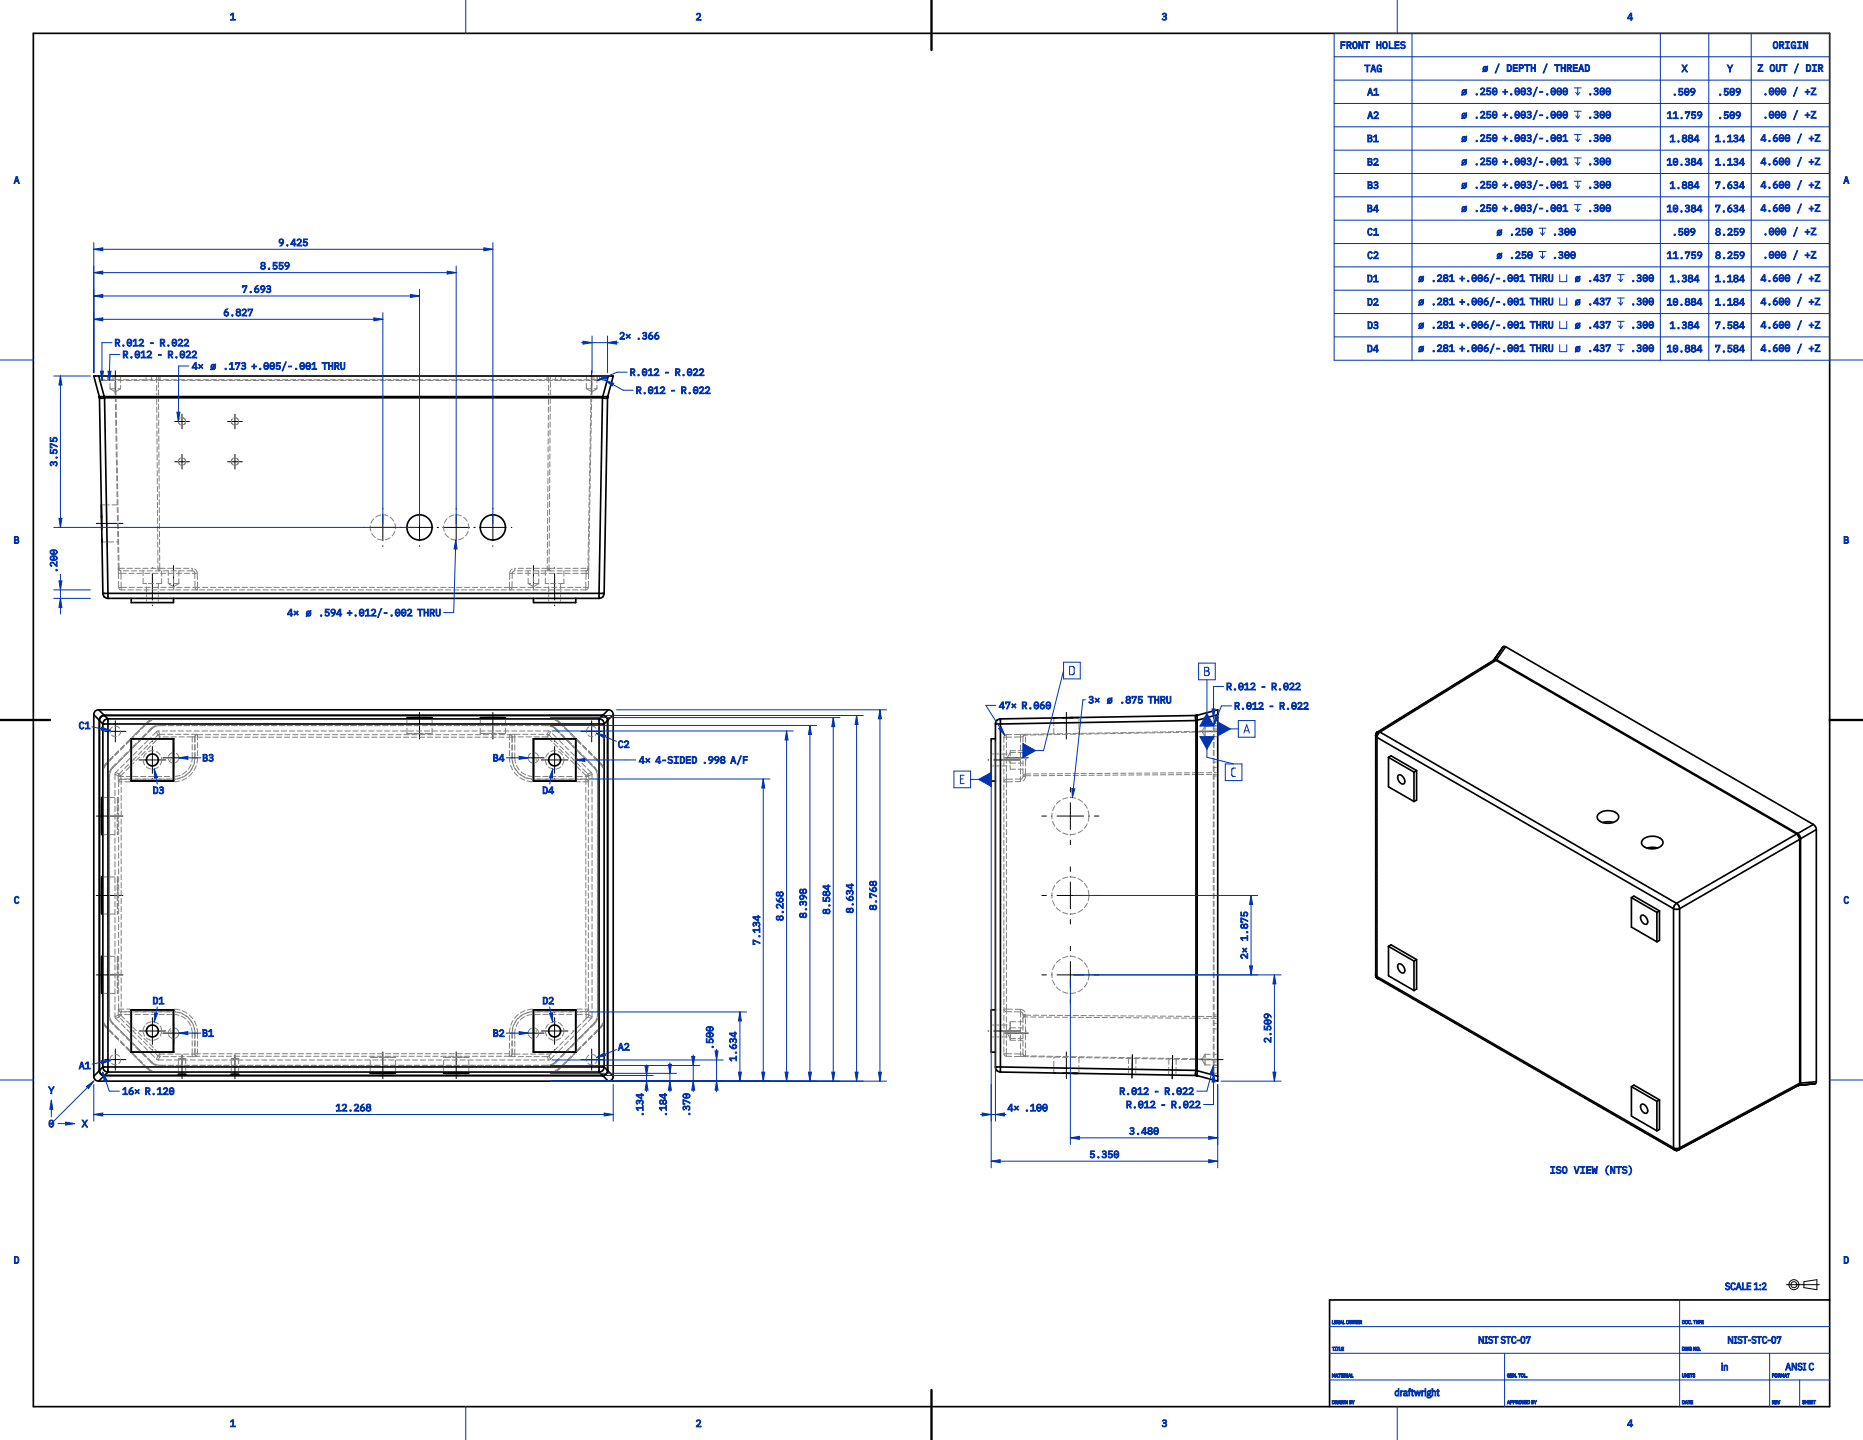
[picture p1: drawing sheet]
<svg xmlns="http://www.w3.org/2000/svg" width="559mm" height="432mm" viewBox="0 0 559 432" stroke-linecap="round" stroke-linejoin="round" font-family="sans-serif">
<defs><g id="words">
<g font-size="3" fill="#0033b2">
<text x="69" y="6.1">1</text>
<text x="208.6" y="6.1">2</text>
<text x="348.3" y="6.1">3</text>
<text x="488.1" y="6.1">4</text>
<text x="504.4" y="21.7">X</text>
<text x="518" y="21.7">Y</text>
<text x="410" y="28.7">A1</text>
<text x="410" y="35.7">A2</text>
<text x="410" y="42.6">B1</text>
<text x="410" y="49.6">B2</text>
<text x="4.1" y="55.1">A</text>
<text x="410" y="56.6">B3</text>
<text x="552.9" y="55.1">A</text>
<text x="410" y="63.6">B4</text>
<text x="410" y="70.6">C1</text>
<text x="410" y="77.6">C2</text>
<text x="410" y="84.7">D1</text>
<text x="410" y="91.7">D2</text>
<text x="410" y="98.7">D3</text>
<text x="410" y="105.6">D4</text>
<text x="4.1" y="163">B</text>
<text x="552.9" y="163">B</text>
<text x="23.6" y="218.7">C1</text>
<text x="185.3" y="224.3">C2</text>
<text x="60.6" y="228.4">B3</text>
<text x="147.8" y="228.4">B4</text>
<text x="45.8" y="238.1">D3</text>
<text x="162.7" y="238.1">D4</text>
<text x="4.1" y="271">C</text>
<text x="552.9" y="271">C</text>
<text x="45.8" y="301.2">D1</text>
<text x="162.7" y="301.2">D2</text>
<text x="60.6" y="310.9">B1</text>
<text x="147.8" y="310.9">B2</text>
<text x="185.3" y="315">A2</text>
<text x="23.6" y="320.6">A1</text>
<text x="14.5" y="328">Y</text>
<text x="14.5" y="338">0</text>
<text x="24.5" y="338">X</text>
<text x="4.1" y="379">D</text>
<text x="552.9" y="379">D</text>
<text x="516.2" y="410.9">in</text>
<text x="69" y="427.9">1</text>
<text x="208.6" y="427.9">2</text>
<text x="348.3" y="427.9">3</text>
<text x="488.1" y="427.9">4</text>
</g>
<g font-size="2.5" fill="#0033b2">
<text x="320.8" y="202">D</text>
<text x="361.3" y="202.3">B</text>
<text x="373.2" y="219.5">A</text>
<text x="369.3" y="232.5">C</text>
<text x="287.9" y="234.7">E</text>
</g>
</g></defs>
<path d="M40.2 227.9h11.1M45.7 233.4v-11.1M160.8 227.9h11.1M166.4 233.4v-11.1M40.2 309.2h11.1M45.7 314.7v-11.1M160.8 309.2h11.1M166.4 314.7v-11.1" fill="none" stroke="#000" stroke-width=".3" stroke-dasharray="8 1.5 .2 1.5" stroke-dashoffset="9.6"/>
<g fill="none" stroke="#000" stroke-width=".3" stroke-dasharray="8 1.5 .2 1.5" stroke-dashoffset=".8">
<path d="M31.4 219.3h6.4M174.3 219.3h6.3M34.6 222.5v-6.4M48.9 227.2h6.3M52.1 230.4v-6.3M156.8 227.2h6.4M160 230.4v-6.3M177.5 222.5v-6.4M31.4 317.7h6.4M48.9 309.8h6.3M52.1 313v-6.4M156.8 309.8h6.4"/>
<path d="M160 313v-6.4M174.3 317.7h6.3M34.6 320.9v-6.3M177.5 320.9v-6.3"/>
</g>
<path d="M125.8 223.1v-10.9M147.8 223.1v-10.9M319.9 223.1v-10.9M114.8 324.9v-10.9M136.8 324.9v-10.9M319.9 324.9v-10.9" fill="none" stroke="#000" stroke-width=".3" stroke-dasharray="8 1.5 .2 1.5" stroke-dashoffset="9.8"/>
<path d="M27.4 156.9h10.9M38.3 244.7h-10.9M38.3 268.5h-10.9M38.3 292.3h-10.9" fill="none" stroke="#000" stroke-width=".3" stroke-dasharray="8 1.5 .2 1.5" stroke-dashoffset="9.7"/>
<path d="M54.6 323.5v-7.2M70.5 323.5v-7.2" fill="none" stroke="#000" stroke-width=".3" stroke-dasharray="8 1.5 .2 1.5" stroke-dashoffset=".4"/>
<path d="M45.7 182.5v-13.1M166.4 182.5v-13.1M295.5 227.9h13.1M295.5 309.2h13.1" fill="none" stroke="#000" stroke-width=".3" stroke-dasharray="8 1.5 .2 1.5" stroke-dashoffset="8.7"/>
<path d="M34.6 118.1v-6.9M177.5 118.1v-6.9M52.1 176.6v-7M160 176.6v-7M359.9 219.3h6.9M301.4 227.2h7M301.4 309.8h7M359.9 317.7h6.9M339.5 323.3l.2-7M351.6 323.5l.1-7" fill="none" stroke="#000" stroke-width=".3" stroke-dasharray="8 1.5 .2 1.5" stroke-dashoffset=".5"/>
<path d="M108.1 158.2h13.5M119.1 158.2h13.5M130.1 158.2h13.5M141.1 158.2h13.5M114.8 164.9v-13.5M125.8 164.9v-13.5M136.8 164.9v-13.5M147.8 164.9v-13.5" fill="none" stroke="#000" stroke-width=".3" stroke-dasharray="8 1.5 .2 1.5" stroke-dashoffset="8.4"/>
<path d="M54.6 128.6v-4.4M56.8 126.4h-4.4M56.8 138.5h-4.4M70.5 128.6v-4.4M72.7 138.5h-4.4M72.7 126.4h-4.4M54.6 140.7v-4.4M70.5 140.7v-4.4" fill="none" stroke="#000" stroke-width=".3" stroke-dasharray="8 1.5 .2 1.5" stroke-dashoffset="1.8"/>
<path d="M312.5 244.7h17.1M321.1 253.3v-17.2M312.5 268.5h17.1M321.1 277.1v-17.1M312.5 292.3h17.1M321.1 300.9v-17.1" fill="none" stroke="#000" stroke-width=".3" stroke-dasharray="8 1.5 .2 1.5" stroke-dashoffset="6.6"/>
<g fill="none" stroke="#000" stroke-width=".5">
<path d="M10 10h538.8v411.8h-538.8zM29.6 112.8h-1.5l1.7 6.1M29.6 112.8h152.9M29.6 112.8l1.7 6.1M29.8 118.9v.2M29.8 118.9h.1M29.8 118.9v.4M29.8 118.9h1.5M29.8 119h.1M29.8 119.1h.1M29.8 119.1v.2M29.8 119.3h.1"/>
<path d="M29.8 119.3l1.1 58.6M29.8 119.3h1.5M31.3 118.9v.4M31.4 118.9v.4M31.4 119.3h-.1M31.4 118.9h-.1M31.4 119.3h149.3M31.4 118.9h149.3M31.4 119.3l1 58.6M180.7 118.9v.4M180.7 118.9h.1M180.7 119.3h.1"/>
<path d="M180.7 119.3l-1 58.6M180.8 119.3h1.4M180.8 118.9h1.5M180.8 118.9v.4M182.2 119.3h.1M182.2 119.3l-1 58.6M182.2 119.1v.2M182.2 119.1h.1M182.3 119v.1M182.3 119h.1M182.3 118.9h.1M182.3 118.9l-.1 .4"/>
<path d="M182.3 118.9l-.1 .2M182.5 112.8h1.4l-1.6 6.1M182.5 112.8l-1.7 6.1M30.4 151.4l.1 3.8M30.4 154.5l.1 4.2M30.6 161.6v.9M30.9 177.9l.4 1.1M30.9 177.9h1.5M31.3 179h.1M31.3 179l1.1 .4M32.4 177.9v1.5M32.4 179.4h147.3"/>
<path d="M32.4 177.9h147.3M39.4 179.4v1.3h12.6l.1-1.3M160 179.4v1.3h12.7v-1.3M179.7 177.9v1.5M179.7 177.9h1.5M180.7 179l-1 .4M180.8 179h-.1M181.2 177.9l-.5 1.1M448 198l-34.7 21.5M448 198h.1M448.1 197.9h.1M448.7 198h-.7"/>
<path d="M448.7 198h.1M448.7 198l90.2 52.1M448.7 198l-34.8 21.5M448.9 197.8l-.2 .2M448.9 197.8l-.4-.1-.4 .2M448.9 197.8v.1M448.9 197.9l-.2 .1M448.9 197.9l90.2 52M451.6 193.9h-.7l-2.8 4M451.6 193.9l92.3 53.3M451.6 193.9l-2.7 3.9M28.1 214.3v108.4"/>
<path d="M28.1 214.3l1.7 1.7M29.6 212.8l-1 .5-.5 1M29.6 212.8h152.9M29.6 212.8l1.7 1.7M29.8 216.1h.1M29.8 216.1v104.9M29.8 216h.1M29.8 216v.1M29.8 216.1l1.1 1M30.9 217.1h1.5M30.9 217.1v102.8M31.3 214.5h.1"/>
<path d="M31.3 214.5a1.47 1.47 0 0 0-1.5 1.5M31.3 214.5a1.53 1.53 0 0 0-1.5 1.5M31.4 214.5h.1M31.4 214.5h-.1M31.4 214.5h149.3M31.4 214.5l1 1.1M32.4 215.6v1.5M32.4 215.6l-1.1 .4-.4 1.1M32.4 217.1h147.3M32.4 217.1v102.8M32.4 215.6h147.3M122.1 215.2h7.5z"/>
<path d="M144.1 215.2h7.5zM179.7 215.6v1.5M179.7 217.1h1.5M179.7 215.6l1.1 .4 .4 1.1M179.7 217.1v102.8M180.7 214.5h.1M180.7 214.5l-1 1.1M180.8 214.5a1.53 1.53 0 0 1 1.4 1.5M180.8 214.5a1.47 1.47 0 0 1 1.5 1.5M180.8 214.5h.1M181.2 217.1v102.8M182.2 216v.1"/>
<path d="M182.2 216.1v104.9M182.2 216.1l-1 1M182.2 216.1h.1M182.3 216h-.1M182.3 216v.1M182.3 216.1v104.9M182.5 212.8l1 .5 .4 1M182.5 212.8l-1.7 1.7M183.9 214.3v108.4M183.9 214.3l-1.6 1.7M298.6 217.1h1.5M298.6 217.1v102.8"/>
<path d="M299 216l-.4 1.1M299 216h.1M300.1 215.6l-1.1 .4M300.1 215.6v1.5M300.1 217.1v102.8M316.7 215.3h-.6M321.6 215.2h-2.8M323.6 215.2h-2.7M358.7 214.5v1.5M358.7 216v.1M358.7 216.1h.4M358.7 214.5h.1"/>
<path d="M358.7 216.1v104.9M358.7 216.1l-58.6 1M358.7 214.5l-58.6 1.1M358.9 214.5h.1M359 214.5h.1M359.1 214.5h.1M359.1 216h-.4M359.1 214.5v1.5M359.1 214.5h-.4M359.1 216v.1M359.1 216.1v104.9M365.3 214.3v-1.5l-6.2 1.7"/>
<path d="M365.3 214.3v108.4M365.3 214.3l-6.2 1.7M412.8 220h.1M412.8 219.9v.1M412.8 219.9h.1M412.9 219.9h-.1M412.9 219.9h.1M412.9 219.8v.1M412.9 219.8h.1M413 219.7l-.1 .1M413 219.7h.1M413.1 219.6h-.1"/>
<path d="M413.1 219.6h.1M413.2 219.5l-.1 .1M413.2 219.5h.1M413.3 219.5h.6M413.3 219.5h.1M413.9 219.5l-.6 .7-.3 .9M413.9 219.5l89 51.4M30.5 239.2v11.1zM39.4 221.5v12.7M39.4 234.2h12.7M39.4 221.5h12.7M44.4 226.6l.9-.5 1 .1 .8 .6 .4 .9a1.78 1.78 0 0 1-1.8 2 1.78 1.78 0 0 1-1.8-2z"/>
<path d="M52.1 221.5v12.7M160 234.2h12.7M160 221.5h12.7M160 221.5v12.7M165.1 226.6l.9-.5 1 .1 .8 .6 .3 .9a1.78 1.78 0 0 1-1.8 2 1.78 1.78 0 0 1-1.7-2zM172.7 221.5v12.7M298.6 221.5l-1.3 .1v12.6h1.3M412.6 220.6h.1M412.6 220.6v71.7M412.6 220.6l.4 .5M412.6 220.5v.1M412.6 220.5h.1"/>
<path d="M412.6 220.4v.1M412.7 220.4h.1M412.7 220.3v.1M412.7 220.3h.1M412.7 220.2v.1M412.7 220.2h.1M412.7 220.1v.1M412.7 220.1h.1M412.8 220l-.1 .1M413 221.1l89 51.4M413 221.1v71.7M416.5 227.1v8.8l7.6 4.4"/>
<path d="M416.5 227.1l7.6 4.4M416.5 227.1l.7-.5 7.7 4.5M419.4 232.5l.5-.2 .7 .4 .5 .7 .3 .8a.74 .74 0 0 1-1.1 .8 2.05 2.05 0 0 1-1.1-2.1zM424.1 231.5v8.8M424.9 231.1l-.8 .4M424.9 231.1v8.8l-.8 .4M479.5 244l1.7-.8h2.1l1.7 .7 .4 .6 .1 .6-.5 .8-1 .6-1.3 .3h-1.4l-1.2-.4-.8-.7-.2-.9zM483.8 246.6l-1.5-.2-1.5 .2M492.8 251.7l1.7-.8 2.1-.1 1.7 .8 .4 .6 .1 .6-.5 .8-1 .6-1.3 .3h-1.4l-1.3-.5-.7-.7-.2-.8zM497.1 254.3l-1.5-.2-1.6 .2M538.9 250.1h.1M538.9 250.1l-36 20.8"/>
<path d="M538.9 250.1l.9 1.5M539.1 249.9l-.2 .2M539.1 249.9l.1 .1M539.2 250l.6 .6 .3 .9M539.2 250l-.3 .1M539.8 251.6v.1M539.8 251.7v73.1M539.8 251.7l-36 20.8M540.1 251.5l-.3 .1M540.1 251.5v.1M540.1 251.6l-.3 .1M540.1 251.6v73.1"/>
<path d="M543.9 247.2l.6 .7 .3 .9M543.9 247.2l-4.7 2.8M544.8 248.8v75.6M544.8 248.8l-4.7 2.7M30.5 263v11.1zM489.3 269.2v8.8l7.7 4.4M489.3 269.2l7.7 4.4M489.3 269.2l.8-.5 7.7 4.4M492.3 274.5l.5-.1 .6 .4 .6 .7 .2 .8a.74 .74 0 0 1-1 .7 2.05 2.05 0 0 1-1.1-2zM497 273.6v8.8M497.8 273.1v8.9l-.8 .4M497.8 273.1l-.8 .5"/>
<path d="M502 272.5l.9 .2 .9-.2M502 272.5v71.7M502.9 270.9l-.7 .7-.2 .9M502.9 270.9l.6 .7 .3 .9M503.8 272.5v71.7M30.5 286.8v11.1zM412.6 292.3h.1M412.6 292.3l.4 .5M412.6 292.3v.1M412.6 292.4h.1M412.7 292.5h.1M412.7 292.5v.1"/>
<path d="M412.7 292.6h.1M412.7 292.6v.1M412.7 292.7h.1M412.7 292.7v.1M412.7 292.8h.1M412.8 292.9h.1M412.8 292.9v.1M412.8 293h.1M412.9 293h.1M412.9 293.1h.1M412.9 293.1l.1 .1M413 293.2h.1"/>
<path d="M413 292.8l.3 .6M413 292.8l89 51.4M413.1 293.2v.1M413.1 293.3h.1M413.2 293.3v.1M413.2 293.4h.1M413.3 293.4h.1M413.3 293.4l88.9 51.4M416.5 283.8v8.8l7.6 4.4M416.5 283.8l.7-.5 7.7 4.4M416.5 283.8l7.6 4.4M419.4 289.2l.5-.2 .7 .4 .5 .7 .3 .8a.74 .74 0 0 1-1.1 .7 2.05 2.05 0 0 1-1.1-2z"/>
<path d="M424.1 288.2v8.8M424.9 287.7v8.9l-.8 .4M424.9 287.7l-.8 .5M30.9 319.9h1.5M30.9 319.9l.4 1.1 1.1 .5M30.9 319.9l-1.1 1.1M32.4 319.9v1.6M32.4 319.9h147.3M39.4 302.8v12.7M39.4 315.5h12.7M39.4 302.8h12.7M39.4 302.8h.1"/>
<path d="M44.4 307.9l.9-.5 1 .1 .8 .6 .4 .9a1.78 1.78 0 0 1-1.8 1.9 1.78 1.78 0 0 1-1.8-2zM52.1 302.8v12.7M52.1 302.8h-.1M160 315.5h12.7M160 302.8v12.7M160 302.8h12.7M160 302.8h.1M165.1 307.9l.9-.5 1 .1 .8 .6 .3 .9a1.78 1.78 0 0 1-1.8 1.9 1.78 1.78 0 0 1-1.7-2zM172.7 302.8v12.7M172.7 302.8h.1M179.7 319.9v1.6M179.7 319.9h1.5"/>
<path d="M181.2 319.9l-.4 1.1-1.1 .5M181.2 319.9l1 1.1M298.6 319.9l.4 1.1M298.6 319.9h1.5M298.6 302.8h-1.3v12.7h1.3M300.1 319.9v1.6M300.1 319.9l58.6 1.1M28.1 322.7l.5 1.1 1 .4M29.6 324.2h152.9M29.8 321h.1M29.8 321v.1M29.8 321.1a1.47 1.47 0 0 0 1.5 1.4"/>
<path d="M29.8 321.1l-1.7 1.6M29.8 321a1.54 1.54 0 0 0 1.5 1.5M31.3 322.5h.1M31.3 322.5l-1.7 1.7M31.4 322.5h.1M31.4 322.5h149.3M32.4 321.5h147.3M32.4 321.5l-1 1M53.5 322.4h2.2zM53.5 322.2h2.2zM69.4 322.2h2.2zM69.4 322.4h2.2z"/>
<path d="M111.1 321.8h7.5zM133.1 321.8h7.5h-7.5M179.7 321.5l1 1M180.7 322.5h.1M180.8 322.5h.1M180.8 322.5h-.1M180.8 322.5l1.7 1.7M182.2 321l.1 .1M182.2 321a1.53 1.53 0 0 1-1.4 1.5M182.2 321h.1M182.3 321.1a1.47 1.47 0 0 1-1.5 1.4M182.3 321.1l1.6 1.6"/>
<path d="M182.3 321v.1M183.9 322.7l-.4 1.1-1 .4M299 321h.1M299 321l1.1 .5M300.1 321.5l58.6 1M316.2 321.7l.2 .1M318.8 321.8l4.2 .1M321.8 321.8l1.7 .1M358.7 322.5h.4M358.7 321l.4 .1M358.7 321v1.5M358.7 322.5h.1"/>
<path d="M358.7 321h.4M358.7 321h.1M359 322.5h.1M359.1 322.5h.1M359.1 321.1v1.4M359.1 322.5l6.2 1.7v-1.5M359.1 321.1l6.2 1.6M359.1 321v.1M489.3 325.8l.8-.4 7.7 4.4M489.3 325.8v8.9l7.7 4.4M489.3 325.8l7.7 4.5M492.3 331.2l.5-.1 .6 .3 .6 .8 .2 .8a.74 .74 0 0 1-1 .7 2.05 2.05 0 0 1-1.1-2z"/>
<path d="M497 330.3v8.8M497.8 329.8v8.9l-.8 .4M497.8 329.8l-.8 .5M539.4 325.5l-35.9 19.3M539.5 325.5h-.1M539.5 325.5h.1M539.6 325.4h.1M539.8 324.9l-.3 .6M539.8 324.8v.1M539.8 324.8l-36 19.4M540.1 324.8l-.1 .4-.4 .2M540.1 324.8l-.3 .1"/>
<path d="M540.1 324.7l-.3 .1M540.1 324.7v.1M544.8 324.4l-.4 .6-4.8 .4M544.8 324.4l-4.7 .4M502 344.2l.2 .6M502 344.2l.9 .2 .9-.2M502.2 344.8h.1M502.3 344.8h.1M502.4 344.8h.1M502.4 344.8v.1M502.4 344.9h.1M502.5 344.9h.1"/>
<path d="M502.6 344.9h.1M502.7 344.9h.1M502.8 344.9v.1M502.8 345h.1M502.9 345h.1M503 345h.1M503.1 344.9h-.1M503.1 344.9h.1M503.2 344.9h-.1M503.2 344.9h.1M503.3 344.9h-.1M503.3 344.9h.1"/>
<path d="M503.4 344.9h-.1M503.4 344.9h.1M503.4 344.8h.1M503.5 344.8h-.1M503.5 344.8h.1M503.8 344.2l-.3 .6M548.8 389.8h-150v32"/>
<circle cx="125.8" cy="158.2" r="3.8"/>
<circle cx="147.8" cy="158.2" r="3.8"/>
</g>
<circle cx="29.8" cy="119.1" r=".25" fill="#000"/>
<g fill="none" stroke="#7f7f7f" stroke-width=".3" stroke-dasharray="1.6 .8">
<path d="M30.5 113.2v.7M30.7 114.1l-.2-.2M30.7 114.1h150.6M32.2 113.2v.7M32.4 114.1l-.2-.2M32.7 114.1l.1-.2M32.8 113.9l.1-.7M33 116.6v-3.4M33 116.6h3.2M33.9 113.9l-.1 .2M33.9 113.9v-.7M34.6 118.5l-.1-5.3"/>
<path d="M34.6 117.5l-1.6-.9M34.8 118.5l-.1-5.3M36.2 116.6l-1.6 .9M36.2 113.2v3.4M43.8 113.2v.7M43.9 114.1l-.1-.2M45.4 113.9l-.1 .2M45.4 113.9l.1-.7M47 113.2v5.3M47 119.7l.4 50.7M47.5 118.5v-5.3M48 114.1v-.9"/>
<path d="M164.1 113.2v.9M164.5 119.7l-.3 50.7M164.6 113.2l-.1 5.3M165.1 118.5v-5.3M166.6 113.9v-.7M166.6 113.9l.1 .2M168.1 114.1l.2-.2M168.3 113.2v.7M175.9 116.6v-3.4M175.9 116.6h3.2M177.2 119.7l-.9 51.3M177.4 113.2l-.1 5.3"/>
<path d="M177.5 117.5l-1.6-.9M177.5 118.5l.1-5.3M178.2 113.9v-.7M178.2 113.9l.1 .2M179 116.6l-1.5 .9M179.1 113.2v3.4M179.2 113.9v-.7M179.2 113.9l.2 .2M179.7 114.1l.1-.2M179.8 113.2v.7M181.3 114.1l.3-.2M181.6 113.9h-151.1"/>
<path d="M181.6 113.2v.7M53.5 138.4a1.1 1.1 0 0 1 1.1-1.1 1.1 1.1 0 0 1 1.1 1.1M53.5 126.4l.3 .8 .8 .3 .8-.3 .3-.8M53.5 138.5l.3 .7 .8 .4 .8-.4 .3-.7M53.5 138.4v.1M55.7 138.4a1.1 1.1 0 0 0-1.1-1 1.1 1.1 0 0 0-1.1 1M55.7 126.3a1.1 1.1 0 0 0-1.1-1 1.1 1.1 0 0 0-1.1 1M55.7 138.5a1.1 1.1 0 0 1-1.1 1 1.1 1.1 0 0 1-1.1-1M55.7 126.3a1.1 1.1 0 0 1-1.5 1 1.1 1.1 0 0 1-.3-1.8 1.1 1.1 0 0 1 1.7 .5l.1 .3M55.7 138.5v-.1M69.4 138.4a1.1 1.1 0 0 1 1.1-1.1 1.1 1.1 0 0 1 1.1 1.1M69.4 126.4l.3 .8 .8 .3 .7-.3 .4-.8"/>
<path d="M69.4 138.5l.3 .7 .8 .4 .7-.4 .4-.7M69.4 138.4v.1M71.6 138.4a1.1 1.1 0 0 0-1.1-1 1.1 1.1 0 0 0-1.1 1M71.6 126.3a1.1 1.1 0 0 0-1.1-1 1.1 1.1 0 0 0-1.1 1M71.6 138.5a1.1 1.1 0 0 1-1.1 1 1.1 1.1 0 0 1-1.1-1M71.6 126.3a1.1 1.1 0 0 1-1.6 1 1.1 1.1 0 0 1-.3-1.8 1.1 1.1 0 0 1 1.8 .5l.1 .3M71.6 138.5v-.1M31.5 151.4h-.7M35.2 151.4h-2.9M114.8 154.4l1.5 .3 1.2 .8 .8 1.2 .3 1.5-.3 1.4-.8 1.2-1.2 .8-1.5 .3-1.4-.3-1.2-.8-.9-1.2-.2-1.4 .2-1.5 .9-1.2 1.2-.8 1.4-.3M136.8 154.4l1.5 .3 1.2 .8 .8 1.2 .3 1.5-.3 1.4-.8 1.2-1.2 .8-1.5 .3-1.4-.3-1.2-.8-.9-1.2-.2-1.4 .2-1.5 .9-1.2 1.2-.8 1.4-.3M31 162.5h.7"/>
<path d="M32.5 162.5h2.8M35.5 170.4l-.9-50.7M35.5 170.4v1.5M35.5 170.4h.2M35.5 170.5l.2 .5 .5 .2M35.5 171.9l.1 4.2M35.5 171.9h.8M35.6 176.1h.7M35.7 170.4l-.9-50.7M35.7 170.4l.5 .8M35.7 170.4h11.7M36.3 171.9l-.1-.7"/>
<path d="M36.3 171.9h22.1M36.3 176.9l-.5-.2-.2-.6M36.3 176.1v-4.2M36.3 176.1h22.2M36.3 176.1v.8M42.9 175v-3.8M43.9 179v-.7M43.9 177.5v-2.5M47.4 170.4h.5M47.5 175v2.5M47.5 178.3v.7M47.5 179.8v.5"/>
<path d="M47.9 171.2l-.4-.3-.1-.5M47.9 170.4l-.4-50.7M47.9 170.4v.8M47.9 170.4h9.8M48.5 175h-5.6M48.5 171.2v3.8M50.5 175v-3.8M52.1 175.9l-1.6-.9M52.1 171.2v5.7M53.6 175l-1.5 .9M53.6 175h-3.1M53.6 171.2v3.8"/>
<path d="M57.7 170.4v.8M57.7 171.2h-21.5M57.7 171.2l.5 .2 .2 .5M58.4 171.9l.1 4.2M58.4 171.9h.8M58.5 176.1l.2 .5 .5 .3M58.5 176.1h.8M59.2 171.9a1.52 1.52 0 0 0-1.5-1.5M59.3 176.1l-.1-4.2M59.3 176.9v-.8M152.8 176.1h-93.5M152.8 176.9v-.8"/>
<path d="M152.8 176.1l.1-4.2M152.8 176.1h.8M152.9 171.9a1.52 1.52 0 0 1 1.5-1.5M152.9 171.9h.5M153.6 176.1l-.2 .5-.5 .3M153.6 176.1h22.1M153.6 171.9h-.2M153.6 171.9v4.2M154.4 171.2l-.5 .2-.3 .5M154.4 170.4v.8M158.4 175v-3.8M160 175.9l-1.6-.9"/>
<path d="M160 176.9v-5.7M161.6 175l-1.6 .9M161.6 175h-3.2M161.6 171.2v3.8M163.6 175v-3.8M164.1 170.4h-9.7M164.2 170.4v.8M164.2 170.4l.5 .6M164.2 170.4h.5M164.6 179v-.7M164.6 177.5v-2.5M164.6 170.9l-.4 .3"/>
<path d="M164.7 170.5l-.1 .4M164.7 171l.4-51.3M164.7 171l.4 .2M164.7 170.4h11.6M168.1 175v2.5M168.1 178.3v.7M168.1 179.8v.5M169.1 175h-5.5M169.1 171.2v3.8M175.7 176.9h-139.4M175.7 176.9v-.8M175.7 176.1l.1-4.2"/>
<path d="M175.7 176.9l.5-.2 .3-.6M175.7 176.1h.8M175.8 171.9h-22.2M175.8 171.9v-.7M175.8 171.2h-21.4M175.9 171.2l.4-.7M176.3 171.9h-.5M176.3 171l-.5 .2M176.4 170.4h.2M176.5 171.9h-.2M176.6 171.9l-.1 4.2M176.6 170.5l-.3 .5"/>
<path d="M176.6 170.4v1.5M176.6 170.4l.9-50.7M43.9 180.3v-.5M164.6 180.3v-.5M33 219.3a1.59 1.59 0 0 1 2.2-1.4 1.59 1.59 0 0 1 .5 2.6 1.59 1.59 0 0 1-2.6-.7l-.1-.5M43.2 217.5l-3.6 3.6M43.6 217.5l-3.7 3.6M44.1 216.7l1-.7M45 216l-1 .7M45.3 218.4l1.6-.9M45.4 218.6l-2.5 2.5M45.5 218.6l-.2-.1"/>
<path d="M45.5 218.6l1.1-.7 1.4-.3M45.6 216l-1.2 .7M47 219.4l-1.8 1.7M47 219.4l.5-.2M47.5 219.2l.4 1M48 217.5l-1.4 .3-1.2 .8M48 217.6h116.1M48 217.6v-.1M122.1 220v-2.5M122.1 216.7v-.7M125.8 219.9l-3.7 .1h7.5l-3.8-.1M129.6 220v-2.5"/>
<path d="M129.6 216.7v-.7M144.1 220v-2.5M144.1 216.7v-.7M147.8 219.9l-3.7 .1h7.5l-3.8-.1M151.6 220v-2.5M151.6 216.7v-.7M164.1 217.5h-116.1M164.1 217.6v-.1M164.1 217.6l1.3 .3 1.2 .7M164.6 219.2h-117.1M164.6 219.2l.5 .2M165.1 219.4l-.4 1"/>
<path d="M165.2 217.5l1.6 .9M166.6 218.6l2.5 2.5M166.6 218.6l.2-.1M166.6 218.6l-1.1-.8-1.4-.3M166.8 218.4l2.6 2.7M167 216l1 .7M167.6 216.7l-1.1-.7M168 216.7l-1-.7M168.8 217.5l3.6 3.6M175.9 219.3a1.59 1.59 0 0 1 2.2-1.4 1.59 1.59 0 0 1 .4 2.6 1.59 1.59 0 0 1-2.5-.7l-.1-.5M316.1 216.4v-.7M323.6 215.6v.7"/>
<path d="M323.6 217.1v2.8M358.3 219.5l-50.7 .9M359.5 219.3l5.4-.1M361.4 217.7l-.9 1.6M361.4 217.7h3.5M361.4 217.7v3.2M363.9 215.4v106.2M363.9 215.4l.2-.2M363.9 217.1l.2-.1M364.1 217.5l-.2-.1M364.1 218.6l-.2-.1M364.1 217.5l.8 .1"/>
<path d="M364.1 218.6h.8M364.9 219.4l-5.4 .1M364.9 215.2h-.8M364.9 216.9l-.8 .1M31.3 229.8l.7-1M31.3 239.1h.7M32 229.1l-.7 1.2M32 228.7l-.7 1M32.8 231.6l.9-1.6M32.8 228l6.2-6.2M32.8 239.1h2.4M32.8 232.7v71.6"/>
<path d="M32.9 232.7h-.1M32.9 232.7l.2-1.4 .8-1.1M33.7 230l5.3-5.2M33.9 230.2l-.8 1.1-.3 1.4M33.9 230.2l-.2-.2M33.9 230.2l5.1-5.1M34.5 232.2v72.6M34.5 232.2l.2-.5M34.7 231.7l1 .4M35.5 232.8h3.5M35.5 232.6l-1-.4M35.5 232.8v-.2"/>
<path d="M35.5 232.6l.2-.5M35.5 234.4v-1.6M35.5 234.4l.2-.6M35.6 234.4h-.1M35.6 234.4l.2-.5 .5-.2M35.7 232.1l3.3-3.3M35.7 232.1l.5 .5M35.7 233.8l.6-.2M36.2 232.6h-.7M36.2 232.8l.1 .8M36.2 232.6v.2M36.3 233.6v.1"/>
<path d="M36.3 233.7v69.7M36.4 233.7h2.6M39 227.4l-4.3 4.3M39 229.9l-2.8 2.7M39 222.1l-6.2 6.2M39 221.7l-6.2 6.2M39 225.1l-5.1 5.1M39 233.6h-2.7M39 234.4h-3.4M39.6 221.1l3.7-3.6M39.8 232.8h11.8M39.8 228l6-6"/>
<path d="M39.8 224l2-2M39.8 224.3l2.3-2.3M39.8 233.7h11.8M42.1 222l-2.3 2.3M42.6 221.1l2.7-2.7M43 221.1l2.5-2.5M44.4 222l-4.6 4.6M46.7 221.1l.7-.7M46.9 222l-7.1 7.1M47.4 220.4l-.4-1M47.4 220.4l.5-.2M47.9 221l-.5-.6"/>
<path d="M47.9 221l-.2 .1M47.9 220.2h9.8M47.9 220.2v.8M48.5 227.9a2.78 2.78 0 0 1-4 2.5 2.78 2.78 0 0 1-.5-4.7 2.78 2.78 0 0 1 4.4 1.5l.1 .7M51.6 225.7a1.59 1.59 0 0 0-1.1 1.5 1.59 1.59 0 0 0 1.1 1.6M51.6 233.6h-11.8M52.5 232.8a5.6 5.6 0 0 0 5.2-5.6M52.5 233.7a6.4 6.4 0 0 0 6-6.5M52.5 228.8l.7-.4 .4-1.2M53.6 227.2l-.2-.8-.9-.7M57.7 221h-9.8M57.7 227.2v-7"/>
<path d="M57.7 227.2h1.6M57.7 220.2h1.5M58.4 221h-.7M58.4 227.2a6.4 6.4 0 0 1-5.9 6.4M58.4 221v6.2M58.4 221l.2-.6M58.5 221.1l-.1-.1M58.5 227.2v-6.1M58.5 221.1l.2-.6 .6-.2M58.6 220.4l.6-.2M59.2 220.2l.1 .1M59.3 220.3h93.5"/>
<path d="M59.3 227.2a7.2 7.2 0 0 1-6.9 7.2M59.3 220.3v6.9M152.8 220.3v6.9M152.8 220.3l.1-.1M152.8 220.3l.5 .2 .3 .6M152.9 220.2h1.5M152.9 220.2l.5 .3 .2 .5M153.6 221.1h-95.1M153.6 227.2a6.4 6.4 0 0 0 6 6.5M153.6 221.1v6.1M153.6 221v.1M153.6 227.2v-6.2"/>
<path d="M154.4 221h-.8M154.4 227.2h-1.6M154.4 220.2h9.8M154.4 227.2a5.6 5.6 0 0 0 5.2 5.6M154.4 221v6.2M154.4 221v-.8M158.4 227.2l.2-.8 1-.7M159.6 228.8l-.7-.4-.5-1.2M159.6 233.6a6.4 6.4 0 0 1-6-6.4M159.7 234.4a7.2 7.2 0 0 1-6.9-7.2M160.4 232.8h11.9M160.4 233.7h11.9"/>
<path d="M160.4 225.7a1.59 1.59 0 0 1 1.2 1.5 1.59 1.59 0 0 1-1.2 1.6M164.1 221h-9.7M164.2 220.2v.8M164.2 220.2l.4-1M164.2 220.2l.5 .2M164.3 221.1l-.1-.1M164.7 220.4l-.5 .6M164.7 220.4l.7 .7M166.2 222l6.1 6M166.8 221.1l-1.7-1.7M169.1 227.9a2.78 2.78 0 0 1-3.9 2.5 2.78 2.78 0 0 1-.6-4.7 2.78 2.78 0 0 1 4.5 1.5v.7M169.1 221.1l-2.5-2.5"/>
<path d="M169.9 222l2.4 2.3M170.3 222l2 2M172.1 221.1l-3.6-3.6M172.3 226.6l-4.7-4.6M172.3 229.1l-7.2-7.1M172.3 224.3l-2.3-2.3M172.3 233.6h-11.9M172.5 221.1l-3.6-3.6M173.1 228.8l3.3 3.3M173.1 221.8l6.2 6.2M173.1 225.1l5 5.1M173.1 224.8l5.2 5.2"/>
<path d="M173.1 232.8h2.7M173.1 233.7h2.6M175.7 233.7v69.7M175.7 233.7l.1-.1M175.7 233.7l.6 .2 .2 .5M175.8 233.6h-2.7M175.8 233.6v-.8M175.8 233.6l.5 .2M175.8 232.6l-2.7-2.7M175.8 232.8v-.2M175.8 232.6l.6-.5M176.3 233.8l.3 .6"/>
<path d="M176.4 232.1l.2 .5M176.4 232.1l1-.4M176.5 234.4h-3.5M176.5 234.4v68.2M176.5 234.4h.1M176.6 232.6h-.8M176.6 232.8h-.8M176.6 232.8v1.6M176.6 232.6v.2M177.4 231.7l-4.3-4.3M177.4 231.7l.2 .5M177.6 232.2l-1 .4"/>
<path d="M178.1 230.2l.8 1.1 .3 1.4M178.1 230.2l.2-.2M178.2 230.2l-5.1-5.1M178.3 230l1 1.6M179.2 232.7v71.6M179.2 232.7h.1M179.2 232.7l-.2-1.4-.8-1.1M179.3 227.9l-6.2-6.2M179.3 228.3l-6.2-6.2M180.1 228.8l.7 1M180.8 229.7l-.7-1M180.8 230.3l-.7-1.2"/>
<path d="M297.7 229.7h.5M297.7 226.1h.5M299 229.7h.7M299 226.1h.7M300.5 229.7h2.5M300.5 226.1h2.5M301.1 221.1v94.9M301.1 234.4h.8M301.9 220.3l-.6 .2-.2 .6M301.9 233.7l-.5 .2-.3 .5M301.9 221.1h-.8M301.9 234.4v-.7"/>
<path d="M301.9 221.1v-.8M301.9 234.4v68.2M301.9 233.7v-12.6M301.9 220.3l4.2-.1M301.9 221.1l4.2-.1M303 228.8l-.9-1.6M303 225.7l-.9 1.5M303 225.1v5.6M303 230.7h3.8M303 225.1h3.8M303 225.7h3.8M303 228.8h3.8"/>
<path d="M306.1 220.5v.5M306.1 233.6l-4.2 .1M306.1 220.2v.2M306.1 233.6v.8M306.1 221v12.6M306.1 234.4h-4.2M306.8 227.2h-5.7M306.8 221h-.7M306.8 232.8l-.2 .6-.5 .2M306.8 221v11.8M306.8 232.6h.8M306.8 232.8h.8"/>
<path d="M306.8 220.9l.8-.5M307.5 220.2l-.5 .3-.2 .5M307.6 232.1l-.5 .1-.3 .4M307.6 220.2h-1.5M307.6 232.6v-.5M307.6 220.4v-.2M307.6 220.2l50.7-.9M307.6 232.1l50.7-.4M307.6 232.6l50.7-.3M307.6 232.1v-11.7M307.6 232.8a1.52 1.52 0 0 1-1.5 1.6M307.6 232.6v.2"/>
<path d="M316.1 220v-2.8M359.5 231.7h5.4M359.5 232.2h5.4M361.4 220.9l-.9-1.6M361.4 220.9h3.5M361.4 220.9v-3.2M363.9 232.7h1M363.9 228.6l.2-.1M364.1 230.2l-.2-.2M364.1 230.2h.8M364.9 228.5h-.8M31.3 250.3h.7"/>
<path d="M32.8 250.3h2.4M35.2 244.7l.1 5.6v-11.2l-.1 5.6M326.6 244.7l-.4 2.1-1.2 1.8-1.8 1.2-2.1 .5-2.1-.5-1.8-1.1-1.3-1.9-.4-2.1 .4-2.1 1.2-1.8 1.8-1.2 2.1-.5 2.2 .5 1.8 1.2 1.2 1.8 .4 2.1M31.3 274.1h.7M31.3 263h.7M32.8 274.1h2.4M32.8 263h2.4M35.2 268.5l.1 5.6v-11.1l-.1 5.5M326.6 268.5l-.4 2.1-1.2 1.8-1.8 1.2-2.1 .5-2.1-.4-1.8-1.2-1.3-1.9-.4-2.1 .4-2.1 1.2-1.8 1.8-1.2 2.1-.4 2.2 .4 1.8 1.2 1.2 1.8 .4 2.1M31.3 297.9h.7M31.3 286.8h.7M32.8 297.9h2.4"/>
<path d="M32.8 286.8h2.4M35.2 292.3l.1 5.6v-11.1l-.1 5.5M326.6 292.3l-.4 2.2-1.2 1.8-1.8 1.2-2.1 .4-2.1-.4-1.8-1.2-1.3-1.8-.4-2.2 .4-2.1 1.2-1.8 1.8-1.2 2.1-.4 2.2 .4 1.8 1.2 1.2 1.8 .4 2.1M31.3 306.7l.7 1.2M31.3 307.3l.7 1M32 308.2l-.7-1M32.8 308.8l6.2 6.1M32.8 309.1l6.2 6.2M32.8 304.3h.1M32.8 304.3l.3 1.4 .8 1.2M32.9 304.3v-71.6M33 317.7a1.59 1.59 0 0 1 2.2-1.4 1.59 1.59 0 0 1 .5 2.6 1.59 1.59 0 0 1-2.6-.7l-.1-.5"/>
<path d="M33.7 307l-.9-1.6M33.9 306.9l5.1 5M33.9 306.9l-.2 .1M33.9 306.8l-.8-1.1-.2-1.4M34.5 304.8l1-.4M34.7 305.4l-.2-.6M34.7 305.4l4.3 4.2M35.5 304.2v-1.5M35.5 304.4v-.2M35.5 304.2h.7M35.5 304.4h.7M35.5 302.7l.1-.1"/>
<path d="M35.6 302.6v-68.2M35.6 302.6h3.4M35.7 305l-1 .4M35.7 304.9l-.2-.5M35.7 303.2l-.2-.5M36.2 304.4l-.5 .5M36.2 304.4l2.8 2.7M36.2 304.2v.2M36.3 303.4l-.6-.2M36.3 303.4l-.1 .8M36.3 303.4h2.7M36.3 303.4l-.5-.3-.2-.5"/>
<path d="M36.3 303.4h.1M39 308.2l-3.3-3.2M39 315.2l-6.2-6.1M39 311.9l-5.1-5M39 312.2l-5.3-5.2M39 304.2h-2.8M39 303.4h-2.6M39.6 315.9l3.6 3.6M39.8 310.4l4.6 4.7M39.8 307.9l7.1 7.2M39.8 312.8l2.3 2.3M39.8 303.4h11.8"/>
<path d="M39.9 315.9l3.7 3.6M41.8 315.1l-2-2M42.1 315.1l-2.3-2.4M42.9 315.9l2.5 2.5M43.3 319.5l-3.7-3.6M45.2 315.9l1.8 1.7M45.3 318.6l-2.7-2.7M45.4 318.4l1.2 .8 1.4 .3M45.5 318.4l-.2 .2M45.5 318.4l-2.5-2.5M45.8 315.1l-6-6.1M46.9 319.5l-1.6-.9"/>
<path d="M47 317.6l.4-1M47.4 316.6l-.7-.7M47.4 316.6l.5-.5M47.5 317.8l-.5-.2M47.5 317.8h117.1M47.7 315.9l.2 .2M47.9 316.8l-.5-.2M47.9 316.8l-.4 1M47.9 316.1v.7M47.9 316.1h9.8M48 319.4l-1.4-.2-1.1-.8M48 319.5h116.1"/>
<path d="M48 319.5h.1M48.5 309.2l-.2-1.1-.6-.9-.9-.6-1.1-.2-1.1 .2-.9 .6-.6 .9-.2 1.1M48.5 309.2a2.78 2.78 0 0 1-2.8 2.7 2.78 2.78 0 0 1-2.8-2.7M50.5 309.8l.4-1.1 .7-.4M51.6 311.3l-.7-.4-.4-1.1M51.6 304.2h-11.8M51.6 303.4h-11.8M52.4 302.6a7.2 7.2 0 0 1 6.9 7.2M52.5 303.4a6.4 6.4 0 0 1 5.9 6.4M52.5 308.3a1.59 1.59 0 0 1 1.1 1.5 1.59 1.59 0 0 1-1.1 1.5M53.5 319.5v-2.1M53.5 317.4h2.2"/>
<path d="M53.5 317.6h2.2M55.7 317.4h-2.2M55.7 317.6h-2.2M55.7 317.4v2.1M57.7 316.8h-9.8M57.7 309.8a5.6 5.6 0 0 0-5.2-5.6M57.7 316.1v-6.3M57.7 316.1v.7M57.7 309.8h1.6M57.7 316.1h.7M58.4 309.8v6.3M58.4 316h.1"/>
<path d="M58.5 316h95.1M58.5 309.8a6.4 6.4 0 0 0-6-6.4M58.5 316v-6.2M58.6 316.6l-.2-.5M59.2 316.8l-.6-.2M59.2 316.8h-1.5M59.3 316.7l-.1 .1M59.3 316.7l-.6-.2-.2-.5M59.3 309.8v6.9M69.4 319.5v-2.1M69.4 317.4h2.2M69.4 317.6h2.2"/>
<path d="M71.6 317.4h-2.2M71.6 317.6h-2.2M71.6 317.4v2.1M111.1 319.5v-2.4M114.8 317.1h3.8h-7.5h3.7M118.6 319.5v-2.4M133.1 319.5v-2.4M136.8 317.1h3.8h-7.5h3.7M140.6 319.5v-2.4M152.8 316.7h-93.5M152.8 309.8a7.2 7.2 0 0 1 6.9-7.2M152.8 316.7v-6.9"/>
<path d="M152.9 316.8l-.1-.1M153.4 316.6l-.5 .2M153.6 309.8v6.2M153.6 316l-.3 .5-.5 .2M153.6 316h.1M153.6 316.1l-.2 .5M153.6 309.8a6.4 6.4 0 0 1 6-6.4M153.6 316.1v-6.3M153.6 316.1h.8M154.4 316.8h-1.5M154.4 309.8h-1.6M154.4 316.1h10.8"/>
<path d="M154.4 309.8v6.3M154.4 316.8v-.7M159.6 311.3a1.59 1.59 0 0 1-1.2-1.5 1.59 1.59 0 0 1 1.2-1.5M159.6 303.4a6.4 6.4 0 0 0-6 6.4M159.6 304.2a5.6 5.6 0 0 0-5.2 5.6M160.4 304.2h11.9M160.4 303.4h11.9M160.4 308.3l1 .7 .2 .8M161.6 309.8l-.2 .8-1 .7M164.1 319.4h-116.1M164.1 319.5h.1M164.1 319.5l1.4-.3 1.1-.8"/>
<path d="M164.2 316.8h-9.8M164.2 316.8l1-.7M164.6 317.8l-.4-1M164.7 316.6l.4 1M165.1 317.6l-.5 .2M165.1 317.6l1.7-1.7M165.2 316.1l.2-.2M166.2 315.1l6.1-6.1M166.6 318.4l-1.2 .8-1.3 .2M166.6 318.4l.2 .2M166.6 318.4l2.5-2.5M166.8 318.6l-1.6 .9"/>
<path d="M167.6 315.1l4.7-4.7M168.5 319.5l3.6-3.6M168.9 319.5l3.6-3.6M169.1 315.9l-2.5 2.5M169.1 309.2a2.78 2.78 0 0 1-3.9 2.5 2.78 2.78 0 0 1-.6-4.7 2.78 2.78 0 0 1 4.5 1.5v.7M169.4 315.9l-2.6 2.7M170 315.1l2.3-2.3M172.3 313.1l-2 2M172.3 312.7l-2.4 2.4M172.3 303.4h-11.9M172.4 315.9l-3.6 3.6M173 302.6h3.5"/>
<path d="M173.1 309.6l4.3-4.2M173.1 304.2h3.5M173.1 311.9l5.1-5M173.1 315.3l6.2-6.2M173.1 314.9l6.2-6.1M173.1 303.4h2.7M173.1 308.2l2.7-2.7M175.7 303.4h-2.6M175.8 303.4h-.1M175.8 305.5v-1.3M175.8 304.2v-.8M175.9 317.7a1.59 1.59 0 0 1 2.2-1.4 1.59 1.59 0 0 1 .4 2.6 1.59 1.59 0 0 1-2.5-.7l-.1-.5"/>
<path d="M176.5 302.6l-.2 .5-.6 .3M176.5 302.6v.1M176.6 302.7l-.3 .5-.5 .2M176.6 302.7v1.5M176.6 304.4l-.8 1.1M176.6 304.2v.2M176.6 304.4l1 .4M177.4 305.4l-1.1-.5M177.6 304.8l-.2 .6M177.6 304.8v-72.6M178.1 306.9l-5 5M178.1 306.9l.2 .1"/>
<path d="M178.2 306.9l.8-1.2 .2-1.4M178.3 307l-5.2 5.2M179.2 304.3l-.3 1.4-.8 1.1M179.2 304.3h.1M179.2 304.3v-71.6M179.3 309.1l-6.2 6.1M179.3 305.4l-1 1.6M180.1 308.3l.7-1M180.1 307.9l.7-1.2M180.8 307.2l-.7 1M297.7 310.9h.5M297.7 307.4h.5"/>
<path d="M299 310.9h.7M299 307.4h.7M300.5 310.9h2.5M300.5 307.4h2.5M301.1 316l.2 .5 .6 .2M301.1 302.6h.8M301.9 303.4l-.5-.2-.3-.5M301.9 316h-.8M301.9 316.7v-.7M301.9 302.6v.8M301.9 316v-12.6M301.9 316.7l4.2 .1"/>
<path d="M301.9 303.4h4.2M301.9 316h4.2M303 308.2l-.9 1.6M303 311.4l-.9-1.6M303 309.2v1.7M303 310.9v1v-1M303 310.9v-1.7M303 309.2v-1.8M303 307.4v-1v1M303 307.4v1.8M303 311.9h3.8M303 306.4h3.8"/>
<path d="M303 308.2h3.8M303 311.4h3.8M306.1 316.8v-.7M306.1 303.4v-.2M306.1 302.7v.5M306.1 303.4v12.7M306.1 302.7l-4.2-.1M306.1 302.7a1.52 1.52 0 0 1 1.5 1.5M306.1 316.1h.7M306.8 309.8h-5.7M306.8 304.2l-.2-.5-.5-.3M306.8 316.1v-11.9"/>
<path d="M306.8 316.1l.2 .5M306.8 304.5l.3 .3M306.8 304.2h.8M307 304.9l-.2 .5M307 316.6l51.3 .9M307.1 316.6l.4 .2M307.2 304.8l.3 .1M307.5 316.6l-.7-.5M307.6 304.4h-.8M307.6 316.8h-1.5M307.6 304.4l-.5 .5M307.6 316.8v-.2"/>
<path d="M307.6 304.9v-.5M307.6 304.4l50.7 .4M307.6 316.6v-11.6M307.6 304.4v-.2M316.1 319.8v-2.8M323.6 317.1v2.9M338.5 317.4v2.8M340.7 317.4v2.8M350.6 317.6l-.1 2.8M352.8 317.6l-.1 2.9M358.3 305.3l-51.3-.4M358.3 317.7l-50.7-.9"/>
<path d="M359.5 317.5l5.4 .1M359.5 304.8h5.4M361.4 316.1l-.9 1.6M361.4 319.3l-.9-1.6M361.4 319.3h3.5M361.4 316.1h3.5M361.4 319.3v-3.2M361.4 316.1v3.2M363.9 304.3h1M363.9 319.7l.2-.2M363.9 308.4l.2 .1M363.9 320l.2 .1"/>
<path d="M364.1 318.4l-.2 .2M364.1 306.9l-.2 .1M364.1 319.5h.8M364.1 318.4h.8M364.1 306.9h.8M364.9 305.4l-5.4-.1M364.9 317.8l-5.4-.1M364.9 308.5h-.8M44 320.3l1 .8M44.4 320.3l1.2 .8M45.1 321.1l-1-.8M53.5 321.1v-.8"/>
<path d="M55.7 320.3v.8M69.4 321.1v-.8M71.6 320.3v.8M111.1 321.1v-.8M118.6 321.1v-.8M133.1 321.1v-.8M140.6 321.1v-.8M166.5 321.1l1.1-.8M167 321.1l1-.8M168 320.3l-1 .8M316.1 321.3v-.7M323.6 320.8v.7"/>
<path d="M338.5 321v.7M340.7 321.1v.7M350.5 321.2v.7M352.7 321.3v.7M363.9 321.6l.2 .2M364.1 321.8v-106.6M364.9 321.8h-.8M364.9 320.1h-.8"/>
</g>
<g fill="none" stroke="#0033b2" stroke-width=".3">
<path d="M139.7 0v10M279.4 0v10M400.2 10h148.6v98h-148.6zM400.2 17h148.6M419.1 0v10M423.5 10v98M498 10v98M512.5 10v98M525.3 10v98M400.2 24h148.6M400.2 31h148.6M400.2 38h148.6"/>
<path d="M472.2 26.4h2.1M472.2 33.4h2.1M472.6 27.7l.6 .8M472.6 34.7l.6 .8M473.2 26.4v2.1M473.2 33.4v2.1M473.8 27.7l-.6 .8M473.8 34.7l-.6 .8M400.2 45h148.6M400.2 52h148.6M400.2 59h148.6M472.2 40.4h2.1"/>
<path d="M472.2 47.4h2.1M472.2 54.4h2.1M472.6 41.7l.6 .8M472.6 48.7l.6 .8M472.6 55.7l.6 .8M473.2 40.4v2.1M473.2 47.4v2.1M473.2 54.4v2.1M473.8 41.7l-.6 .8M473.8 48.7l-.6 .8M473.8 55.7l-.6 .8M28.1 72.8v39"/>
<path d="M28.1 74.8h119.7M136.8 79.8v77.4M147.8 72.8v84.4M400.2 66h148.6M400.2 73h148.6M461.6 68.4h2.1M461.6 75.4h2.1M462.1 69.8l.6 .7M462.1 76.8l.6 .7M462.7 68.4v2.1M462.7 75.4v2.1M463.3 69.8l-.6 .7"/>
<path d="M463.3 76.8l-.6 .7M472.2 61.4h2.1M472.6 62.7l.6 .8M473.2 61.4v2.1M473.8 62.7l-.6 .8M28.1 95.8h86.7M28.1 88.8h97.7M28.1 81.8h108.7M114.8 93.8v63.4M125.8 86.8v70.4M400.2 80h148.6M400.2 87h148.6"/>
<path d="M400.2 94h148.6M467.8 82.4v2.1h2.1v-2.1M467.8 89.4v2.1h2.1v-2.1M467.8 96.4v2.1h2.1v-2.1M485.1 82.4h2.1M485.1 89.4h2.1M485.1 96.4h2.1M485.5 83.7l.6 .8M485.5 90.7l.6 .8M485.5 97.7l.6 .8M486.1 82.4v2.1M486.1 89.4v2.1"/>
<path d="M486.1 96.4v2.1M486.7 83.7l-.6 .8M486.7 90.7l-.6 .8M486.7 97.7l-.6 .8M0 107.9h10M16.1 112.8h11M18.1 112.8v45.4M33.6 102.8h-3v11.2M36 106.3h-3l-.2 7.7M56.6 109.8h-3l-.1 16.5M174.4 102.8h11M177.6 100.8v11"/>
<path d="M181.5 114l5.4 3h3M182.2 100.8v11M188.1 111.6h-3l-5.8 2.4M400.2 101h148.6M467.8 103.4v2.1h2.1v-2.1M485.1 103.4h2.1M485.5 104.7l.6 .8M486.1 103.4v2.1M486.7 104.7l-.6 .8M548.8 107.9h10M16.1 158.2h108.7M16.1 179.4h11"/>
<path d="M16.1 176.9h11M18.1 172.2v11.9M136.7 161.9l-.6 21.8h-3M319 198.6h5v5h-5zM359.5 198.8h5v5h-5zM0 215.9h10M27.6 218l5.4 1M165.1 217.5h79.8M165.1 215.2h86.8M165.6 219.2h72.3M178.9 219.9l6 2.4M181.7 214.5h77.2"/>
<path d="M184.9 212.8h81M235.9 219.2v105M242.9 217.5v106.7M249.9 215.2v109M256.9 214.5v109.7M263.9 212.8v111.4M298.7 211.5h-3l5.7 9M319 201.1l-6 24h-2.4M325.6 209.8h-.8l-3.1 29.4M362 203.8v10.1M367 205.8h-3v9.5M369 218.6h2.4"/>
<path d="M369.4 211.7h-3l-2.4 5.8M371.4 216.1h5v5h-5zM548.8 215.9h10M46.3 230.6l.9 4.5M53.6 227.2h6.6M151.8 227.2h6.6M165.8 230.6l-.9 4.5M172.7 227.9h18M176.8 233.6h54.1M228.9 233.6v90.6M286.1 231.2h5v5h-5zM291.1 233.7h2.4"/>
<path d="M297.3 222.5v127.7M298.6 222.5v113.7M362 224.7v2.4l8 2M367.5 229.1h5v5h-5zM322.1 268.5h55.2M375.3 268.5v23.8M321.1 293.3v49.9M322.1 292.3h62.2M382.3 292.3v31.9M33 318l-5.4 1.1M47.2 302l-.9 4.4M53.6 309.8h6.6"/>
<path d="M151.8 309.8h6.6M164.9 302l.9 4.4M165.1 319.5h44.8M165.6 317.8h51.3M176.8 303.4h47.1M184.9 314.7l-6 2.4M193.9 319.3v8.1M200.9 318.7v8.7M207.9 316.3v11.1M214.9 314.6v12.8M221.9 303.4v20.8M364 319.6l-2 7.6h-3"/>
<path d="M0 323.9h10M15.4 329.9v5M17.4 336.9h5M28.1 325.2v11M28.1 334.2h155.8M28.1 324.2l-12.7 12.7M30.8 321.5l2 5.7h3M165.1 324.2h100.8M165.1 321.9h37.8M181.7 322.5h14.2M183.9 325.2v11M294.1 334.2h7.7"/>
<path d="M364 321.7v9.5h-3M365.3 325.2v25M366.3 324.2h18M548.8 323.9h10M297.3 348.2h68M321.1 341.2h44.2M398.8 397.8h150M503.8 389.8v32M398.8 405.8h150M398.8 413.8h150M451.3 405.8v16M530.8 405.8v16"/>
<path d="M539.8 413.8v8M139.7 421.8v10M279.4 421.8v10M419.1 421.8v10"/>
</g>
<g fill="#0033b2" stroke="#0033b2" stroke-width=".3">
<path d="M28.1 334.2l2.7-.5v.9z"/>
<path d="M181.2 333.7l2.7 .5-2.7 .4z"/>
<path d="M297.3 348.2l2.7-.5v.9z"/>
<path d="M362.6 347.7l2.7 .5-2.7 .4z"/>
<path d="M263.5 321.5h.9l-.5 2.7z"/>
<path d="M263.9 212.8l.5 2.7h-.9z"/>
<path d="M321.5 236.4l.9 .1-.7 2.7z"/>
<path d="M136.7 161.9l.4 2.7h-.9z"/>
<path d="M53.1 123.6h.9l-.5 2.7z"/>
<path d="M374.8 289.6h.9l-.4 2.7z"/>
<path d="M375.3 268.5l.4 2.7h-.9z"/>
<path d="M28.1 95.8l2.7-.5v.9z"/>
<path d="M112.1 95.3l2.7 .5-2.7 .4z"/>
<path d="M28.1 88.8l2.7-.5v.9z"/>
<path d="M123.1 88.3l2.7 .5-2.7 .4z"/>
<path d="M28.1 81.8l2.7-.5v.9z"/>
<path d="M134.1 81.3l2.7 .5-2.7 .4z"/>
<path d="M28.1 74.8l2.7-.5v.9z"/>
<path d="M145.1 74.3l2.7 .5-2.7 .4z"/>
<path d="M17.7 155.5h.9l-.5 2.7z"/>
<path d="M18.1 112.8l.5 2.7h-.9z"/>
<path d="M321.1 341.2l2.7-.5v.9z"/>
<path d="M362.6 340.7l2.7 .5-2.7 .4z"/>
<path d="M381.8 321.5h.9l-.4 2.7z"/>
<path d="M382.3 292.3l.4 2.7h-.9z"/>
<path d="M294.6 333.7l2.7 .5-2.7 .4z"/>
<path d="M298.6 334.2l2.7-.5v.9z"/>
<path d="M172.7 227.9l2.7-.5v.9z"/>
<path d="M299.6 218.4l.7-.4 1.1 2.5z"/>
<path d="M30.8 321.5l1.3 2.4-.8 .3z"/>
<path d="M193.9 324.2l.5 2.7h-.9z"/>
<path d="M193.5 319.8h.9l-.5 2.7z"/>
<path d="M200.9 324.2l.5 2.7h-.9z"/>
<path d="M200.5 319.2h.9l-.5 2.7z"/>
<path d="M207.9 324.2l.5 2.7h-.9z"/>
<path d="M207.5 316.8h.9l-.5 2.7z"/>
<path d="M214.9 324.2l.5 2.7h-.9z"/>
<path d="M214.5 315.1h.9l-.5 2.7z"/>
<path d="M221.5 321.5h.9l-.5 2.7z"/>
<path d="M221.9 303.4l.5 2.7h-.9z"/>
<path d="M228.5 321.5h.9l-.5 2.7z"/>
<path d="M228.9 233.6l.5 2.7h-.9z"/>
<path d="M235.5 321.5h.9l-.5 2.7z"/>
<path d="M235.9 219.2l.5 2.7h-.9z"/>
<path d="M242.5 321.5h.9l-.5 2.7z"/>
<path d="M242.9 217.5l.5 2.7h-.9z"/>
<path d="M249.5 321.5h.9l-.5 2.7z"/>
<path d="M249.9 215.2l.5 2.7h-.9z"/>
<path d="M256.5 321.5h.9l-.5 2.7z"/>
<path d="M256.9 214.5l.5 2.7h-.9z"/>
<path d="M18.1 179.4l.5 2.7h-.9z"/>
<path d="M17.7 174.2h.9l-.5 2.7z"/>
<path d="M174.9 102.3l2.7 .5-2.7 .4z"/>
<path d="M182.2 102.8l2.7-.5v.9z"/>
<path d="M363.5 212.6h.9l-.4 2.7z"/>
<path d="M378.5 205.9h.9v.2h-.9z"/>
<path d="M30.1 111.3h.9l-.4 2.7z"/>
<path d="M45.1 102.8h.9v.2h-.9z"/>
<path d="M364 321.7l.4 2.7h-.9z"/>
<path d="M348.5 331.2h.9v.3h-.9z"/>
<path d="M181.5 114l2.6 .9-.5 .8z"/>
<path d="M201.5 117h.8v.3h-.8z"/>
<path d="M364.6 214.8l.8 .4-1.4 2.3z"/>
<path d="M380.9 211.7h.9v.2h-.9z"/>
<path d="M32.4 111.3h.9l-.5 2.7z"/>
<path d="M47.5 106.3h.9v.2h-.9z"/>
<path d="M364 319.6l-.3 2.7-.8-.2z"/>
<path d="M346.5 327.2h.9v.3h-.9z"/>
<path d="M179.3 114l2.3-1.4 .4 .8z"/>
<path d="M199.7 111.6h.8v.3h-.8z"/>
<path d="M362 213.9l2.1 3.8h-4.2z"/>
<path d="M359.9 220.9h4.2l-2.1 3.8z"/>
<path d="M306.8 223l3.8 2.1-3.8 2.1z"/>
<path d="M293.5 233.7l3.8-2.1v4.2z"/>
<path d="M365.3 216.5l3.7 2.1-3.7 2.1z"/>
<path d="M30.3 318.1l2.7-.1-2.5 1z"/>
<path d="M178.9 317.1l2.4-1.4 .3 .8z"/>
<path d="M53.6 227.2l2.7-.4v.9z"/>
<path d="M155.7 226.8l2.7 .4-2.7 .5z"/>
<path d="M155.7 309.3l2.7 .5-2.7 .4z"/>
<path d="M53.6 309.8l2.7-.5v.9z"/>
<path d="M178.9 219.9l2.7 .6-.3 .8z"/>
<path d="M30.5 218.1l2.5 .9-2.7-.1z"/>
<path d="M46.3 230.6l.9 2.6-.8 .1z"/>
<path d="M46.4 303.7l.8 .2-.9 2.5z"/>
<path d="M164.8 303.9l.9-.2 .1 2.7z"/>
<path d="M165.8 230.6l-.1 2.7-.9-.1z"/>
<path d="M25.9 325.8l2.2-1.6-1.6 2.2z"/>
<path d="M19.7 336.5l2.7 .4-2.7 .5z"/>
<path d="M15.4 329.9l.5 2.7h-.9z"/>
<path d="M100.8 331.6l.5-.5h.4v1.9h.6v.2h-1.4v-.2h.6v-1.7l-.6 .5zM102.8 331.2a.72 .72 0 0 1 1.1 .2 .72 .72 0 0 1-.4 1.1l-.6 .5h1.1v.2h-1.4v-.3l.7-.6a.48 .48 0 0 0 .4-.8 .48 .48 0 0 0-.8 .1h-.3zM104.9 333a.25 .25 0 0 1 .5 0 .25 .25 0 0 1-.5 0zM106.4 331.2a.72 .72 0 0 1 1.1 .2 .72 .72 0 0 1-.4 1.1l-.6 .5h1.1v.2h-1.4v-.3l.7-.6a.48 .48 0 0 0 .4-.8 .48 .48 0 0 0-.8 .1h-.3zM108.5 331.3l.6-.2-.8 1.1a.69 .69 0 0 1 1.1 .1 .69 .69 0 0 1-.4 1 .69 .69 0 0 1-.9-.5v-.8zM108.3 332.6a.47 .47 0 0 0 .9 0 .47 .47 0 0 0-.9 0zM110 331.2a.62 .62 0 0 1 1-.1 .62 .62 0 0 1-.2 1 .61 .61 0 0 1 .2 .9 .61 .61 0 0 1-1 0 .61 .61 0 0 1 .2-.9l-.3-.3zM110.1 332.6a.46 .46 0 0 0 .9 0 .46 .46 0 0 0-.9 0zM110.1 331.6a.41 .41 0 0 0 .8 0 .41 .41 0 0 0-.8 0z"/>
<path d="M327.1 345.1h1.2v.2h-1v.8a.68 .68 0 0 1 .9 .2 .68 .68 0 0 1-.2 1 .68 .68 0 0 1-1-.4l.2-.2a.47 .47 0 0 0 .6 .3 .47 .47 0 0 0 .2-.7 .47 .47 0 0 0-.7 0h-.3zM329.2 347a.25 .25 0 0 1 .5 0 .25 .25 0 0 1-.5 0zM330.7 345.3a.6 .6 0 0 1 1-.2 .6 .6 0 0 1-.2 1 .67 .67 0 0 1 .1 1.1 .67 .67 0 0 1-1.1-.3l.2-.2a.45 .45 0 0 0 .6 .3 .45 .45 0 0 0 .2-.6 .45 .45 0 0 0-.6-.2v-.2a.42 .42 0 0 0 .6-.1 .42 .42 0 0 0 0-.5l-.4-.1-.3 .3zM332.5 345.1h1.2v.2h-1v.8a.68 .68 0 0 1 .9 .2 .68 .68 0 0 1-.2 1 .68 .68 0 0 1-1-.4l.2-.2a.47 .47 0 0 0 .6 .3 .47 .47 0 0 0 .2-.7 .47 .47 0 0 0-.7 0h-.3zM334.4 345.2a.98 .98 0 0 1 1.2 .4 .98 .98 0 0 1-.1 1.2 .79 .79 0 0 1-1.1 .3 .79 .79 0 0 1-.3-1.1zM334.6 345.4l-.2 .9a.51 .51 0 0 0 .5 .7 .51 .51 0 0 0 .4-.7l-.1-.9zM334.7 346.1a.19 .19 0 0 1 .3 0 .19 .19 0 0 1-.3 0z"/>
<path d="M260.9 271.6a.53 .53 0 0 1 .9 .2 .61 .61 0 0 1 1-.1 .61 .61 0 0 1-.1 .9 .61 .61 0 0 1-.9-.2 .61 .61 0 0 1-.9 .2 .61 .61 0 0 1 0-1zM261.8 272.1a.5 .5 0 0 0 1 0 .5 .5 0 0 0-1 0zM260.9 272.1a.41 .41 0 0 0 .8 0 .41 .41 0 0 0-.8 0zM262.5 270.3a.25 .25 0 0 1 .5 0 .25 .25 0 0 1-.5 0zM260.8 267.8l2.1 .8v.3l-1.8-.8v.9h.3v.2h-.6zM260.8 266.3l1.1 .9a.69 .69 0 0 1 .2-1.1 .69 .69 0 0 1 1 .4 .69 .69 0 0 1-.6 .9h-.6a1.21 1.21 0 0 1-1.1-1.1zM261.8 266.7a.5 .5 0 0 0 1 0 .5 .5 0 0 0-1 0zM260.9 264.4a.53 .53 0 0 1 .9 .2 .61 .61 0 0 1 1-.1 .61 .61 0 0 1-.1 .9 .61 .61 0 0 1-.9-.2 .61 .61 0 0 1-.9 .2 .61 .61 0 0 1 0-1zM261.8 264.9a.5 .5 0 0 0 1 0 .5 .5 0 0 0-1 0zM260.9 264.9a.41 .41 0 0 0 .8 0 .41 .41 0 0 0-.8 0z"/>
<path d="M326.7 209a.6 .6 0 0 1 1-.2 .6 .6 0 0 1-.2 1 .67 .67 0 0 1 .1 1.1 .67 .67 0 0 1-1-.3l.1-.2a.45 .45 0 0 0 .6 .3 .45 .45 0 0 0 .3-.6 .45 .45 0 0 0-.6-.2v-.2a.42 .42 0 0 0 .5-.1 .42 .42 0 0 0 .1-.5l-.5-.1-.3 .2zM328.5 209.5l.1-.2 .5 .5 .5-.5 .1 .2-.4 .5 .4 .5-.1 .1-.5-.5-.5 .5-.1-.1 .5-.5z"/>
<path d="M332.3 209.5l.6-.2 .4 .2 .2-.3 .1 .1-.2 .3a.78 .78 0 0 1 .1 1 .78 .78 0 0 1-1.1 .2l-.3 .1 .2-.2-.1-.6zM332.5 209.6v.9l.7-.9zM333.3 209.8l-.7 .8a.56 .56 0 0 0 .7-.1 .56 .56 0 0 0 0-.7z"/>
<path d="M336.4 210.7a.22 .22 0 0 1 .4 0 .22 .22 0 0 1-.4 0zM337.9 208.9a.62 .62 0 0 1 1-.1 .62 .62 0 0 1-.2 1 .61 .61 0 0 1 .1 .9 .61 .61 0 0 1-.9 0 .61 .61 0 0 1 .2-.9l-.3-.3zM337.9 210.3a.5 .5 0 0 0 1 0 .5 .5 0 0 0-1 0zM338 209.3a.41 .41 0 0 0 .8 0 .41 .41 0 0 0-.8 0zM339.5 208.8h1.4l-.8 2.1h-.3l.9-1.9h-1v.4h-.2zM341.5 208.8h1.1v.2h-.9l-.1 .8a.68 .68 0 0 1 1 .2 .68 .68 0 0 1-.3 1 .68 .68 0 0 1-.9-.4l.1-.2a.47 .47 0 0 0 .7 .3 .47 .47 0 0 0 .1-.7 .47 .47 0 0 0-.7 0l-.2-.1z"/>
<path d="M344.3 208.8h1.7v.2h-.7v1.9h-.3v-1.9h-.7zM346.3 208.8h.3v.9h.8v-.9h.2v2.1h-.2v-1h-.8v1h-.3zM348.1 208.8h.8a.6 .6 0 0 1 .6 .6 .6 .6 0 0 1-.5 .6l.5 .9h-.3l-.5-.9h-.3v.9h-.3zM348.4 209v.8h.5a.39 .39 0 0 0 .3-.4 .39 .39 0 0 0-.3-.4zM349.9 208.8h.3v1.3a.45 .45 0 0 0 .4 .6 .45 .45 0 0 0 .4-.6v-1.3h.2v1.2a.7 .7 0 0 1-.6 .9 .7 .7 0 0 1-.7-.9z"/>
<path d="M87.1 182.7h.4v1.4h.3v.2h-.3v.4h-.2v-.4h-1.1zM87.2 182.8l-.8 1.3h.9zM88.2 183.3l.1-.1 .5 .5 .5-.5 .2 .1-.5 .5 .5 .5-.2 .2-.5-.5-.5 .5-.1-.2 .5-.5z"/>
<path d="M92.1 183.4l.5-.2 .4 .1 .2-.2 .1 .1-.2 .2a.78 .78 0 0 1 .1 1.1 .78 .78 0 0 1-1.1 .1l-.3 .2 .2-.3-.1-.5zM92.2 183.5v.8l.7-.8zM93 183.6l-.7 .9a.56 .56 0 0 0 .7-.1 .56 .56 0 0 0 0-.8z"/>
<path d="M96.1 184.5a.22 .22 0 0 1 .4 0 .22 .22 0 0 1-.4 0zM97.6 182.7h1.1v.2h-.9l-.1 .8a.68 .68 0 0 1 1 .2 .68 .68 0 0 1-.3 .9 .68 .68 0 0 1-.9-.3l.1-.2a.47 .47 0 0 0 .7 .3 .47 .47 0 0 0 .2-.8 .47 .47 0 0 0-.8 0h-.2zM99.4 182.8a.86 .86 0 0 1 1.2 .2 .86 .86 0 0 1-.2 1.2l-.5 .5h-.4l.9-1a.65 .65 0 0 1-1 .1 .65 .65 0 0 1 0-1zM99.5 183.3a.47 .47 0 0 0 .9 0 .47 .47 0 0 0-.9 0zM101.8 182.7h.4v1.4h.3v.2h-.3v.4h-.2v-.4h-1.1zM101.9 182.8l-.8 1.3h.9z"/>
<path d="M104.8 183.1h.2v.6h.6v.2h-.6v.7h-.2v-.7h-.6v-.2h.6zM106.4 184.5a.25 .25 0 0 1 .5 0 .25 .25 0 0 1-.5 0zM108 182.8a.98 .98 0 0 1 1.2 .3 .98 .98 0 0 1-.1 1.2 .79 .79 0 0 1-1.1 .3 .79 .79 0 0 1-.3-1.1zM108.2 182.9l-.2 1a.51 .51 0 0 0 .5 .7 .51 .51 0 0 0 .4-.7l-.1-1zM108.3 183.7a.2 .2 0 0 1 .4 0 .2 .2 0 0 1-.4 0zM109.5 183.2l.6-.5h.4v1.8h.5v.2h-1.4v-.2h.6v-1.7l-.5 .5zM111.5 182.8a.72 .72 0 0 1 1.2 .1 .72 .72 0 0 1-.5 1.1l-.6 .5h1.2v.2h-1.4v-.2l.7-.6a.48 .48 0 0 0 .3-.8 .48 .48 0 0 0-.8 .1l-.2-.1zM114.3 182.5h.2l-1 2.7h-.3zM115.2 183.7h.9v.3h-.9zM117.2 184.5a.25 .25 0 0 1 .5 0 .25 .25 0 0 1-.5 0zM118.8 182.8a.98 .98 0 0 1 1.2 .3 .98 .98 0 0 1-.1 1.2 .79 .79 0 0 1-1.1 .3 .79 .79 0 0 1-.3-1.1zM119 182.9l-.2 1a.51 .51 0 0 0 .5 .7 .51 .51 0 0 0 .4-.7l-.1-1zM119.1 183.7a.2 .2 0 0 1 .4 0 .2 .2 0 0 1-.4 0zM120.6 182.8a.98 .98 0 0 1 1.2 .3 .98 .98 0 0 1-.1 1.2 .79 .79 0 0 1-1.1 .3 .79 .79 0 0 1-.3-1.1zM120.8 182.9l-.2 1a.51 .51 0 0 0 .5 .7 .51 .51 0 0 0 .4-.7l-.1-1zM120.9 183.7a.2 .2 0 0 1 .4 0 .2 .2 0 0 1-.4 0zM122.4 182.8a.72 .72 0 0 1 1.1 .2 .72 .72 0 0 1-.5 1l-.6 .5h1.2v.2h-1.4v-.2l.7-.6a.48 .48 0 0 0 .3-.8 .48 .48 0 0 0-.8 .1l-.2-.1z"/>
<path d="M125.2 182.7h1.6v.2h-.7v1.8h-.2v-1.8h-.7zM127.2 182.7h.2v.9h.8v-.9h.3v2h-.3v-.9h-.8v.9h-.2zM129 182.7h.8a.6 .6 0 0 1 .6 .5 .6 .6 0 0 1-.6 .6l.6 .9h-.3l-.5-.8h-.4v.8h-.2zM129.2 182.9v.7h.5a.39 .39 0 0 0 .4-.3 .39 .39 0 0 0-.4-.4zM130.8 182.7h.2v1.2a.45 .45 0 0 0 .4 .7 .45 .45 0 0 0 .4-.7v-1.2h.3v1.1a.7 .7 0 0 1-.7 1 .7 .7 0 0 1-.6-1z"/>
<path d="M58.5 108.7h.4v1.5h.3v.2h-.3v.4h-.3v-.4h-1zM58.6 108.9l-.8 1.3h.8zM59.7 109.3l.5 .4 .5-.4 .1 .1-.5 .5 .5 .5-.1 .1-.5-.5-.5 .5-.1-.1 .4-.5-.4-.5z"/>
<path d="M63.4 109.4l.5-.2 .5 .2 .2-.3 .1 .1-.2 .3a.78 .78 0 0 1 0 1 .78 .78 0 0 1-1 .2l-.3 .1 .2-.2-.2-.6zM63.6 109.5l-.1 .9 .7-.9zM64.3 109.7l-.7 .8a.56 .56 0 0 0 .8-.1 .56 .56 0 0 0-.1-.7z"/>
<path d="M67.5 110.6a.22 .22 0 0 1 .4 0 .22 .22 0 0 1-.4 0zM68.8 109.2l.5-.5h.4v1.9h.6v.2h-1.5v-.2h.6v-1.7l-.5 .5zM70.6 108.7h1.4l-.8 2.1h-.3l.8-1.9h-.9v.4h-.2zM72.5 108.9a.6 .6 0 0 1 1-.2 .6 .6 0 0 1-.2 1 .67 .67 0 0 1 .1 1.1 .67 .67 0 0 1-1.1-.3l.2-.2a.45 .45 0 0 0 .6 .4 .45 .45 0 0 0 .3-.6 .45 .45 0 0 0-.6-.3v-.2a.42 .42 0 0 0 .5-.1 .42 .42 0 0 0 0-.5l-.4-.1-.3 .3z"/>
<path d="M76.1 109.2h.3v.6h.6v.2h-.6v.6h-.3v-.6h-.6v-.2h.6zM77.8 110.6a.25 .25 0 0 1 .5 0 .25 .25 0 0 1-.5 0zM79.4 108.8a.98 .98 0 0 1 1.1 .4 .98 .98 0 0 1 0 1.2 .79 .79 0 0 1-1.1 .3 .79 .79 0 0 1-.3-1.1zM79.5 109l-.1 .9a.51 .51 0 0 0 .4 .7 .51 .51 0 0 0 .5-.7l-.2-.9zM79.7 109.7a.19 .19 0 0 1 .3 0 .19 .19 0 0 1-.3 0zM81.2 108.8a.98 .98 0 0 1 1.1 .4 .98 .98 0 0 1 0 1.2 .79 .79 0 0 1-1.1 .3 .79 .79 0 0 1-.3-1.1zM81.3 109l-.1 .9a.51 .51 0 0 0 .4 .7 .51 .51 0 0 0 .5-.7l-.2-.9zM81.5 109.7a.19 .19 0 0 1 .3 0 .19 .19 0 0 1-.3 0zM82.9 108.7h1.1v.2h-.9v.8a.68 .68 0 0 1 .9 .2 .68 .68 0 0 1-.2 1 .68 .68 0 0 1-1-.4l.2-.2a.47 .47 0 0 0 .6 .3 .47 .47 0 0 0 .2-.7 .47 .47 0 0 0-.8 0h-.2zM85.7 108.5h.2l-1.1 2.7h-.2zM86.6 109.8h.9v.2h-.9zM88.6 110.6a.25 .25 0 0 1 .5 0 .25 .25 0 0 1-.5 0zM90.2 108.8a.98 .98 0 0 1 1.1 .4 .98 .98 0 0 1 0 1.2 .79 .79 0 0 1-1.1 .3 .79 .79 0 0 1-.3-1.1zM90.3 109l-.1 .9a.51 .51 0 0 0 .4 .7 .51 .51 0 0 0 .5-.7l-.2-.9zM90.5 109.7a.19 .19 0 0 1 .3 0 .19 .19 0 0 1-.3 0zM92 108.8a.98 .98 0 0 1 1.1 .4 .98 .98 0 0 1 0 1.2 .79 .79 0 0 1-1.1 .3 .79 .79 0 0 1-.3-1.1zM92.1 109l-.1 .9a.51 .51 0 0 0 .4 .7 .51 .51 0 0 0 .5-.7l-.2-.9zM92.3 109.7a.19 .19 0 0 1 .3 0 .19 .19 0 0 1-.3 0zM93.5 109.2l.6-.5h.4v1.9h.5v.2h-1.4v-.2h.6v-1.7l-.5 .5z"/>
<path d="M96.6 108.7h1.6v.2h-.7v1.9h-.2v-1.9h-.7zM98.5 108.7h.3v.9h.8v-.9h.3v2.1h-.3v-.9h-.8v.9h-.3zM100.4 108.7h.7a.6 .6 0 0 1 .6 .6 .6 .6 0 0 1-.5 .6l.5 .9h-.2l-.6-.9h-.3v.9h-.2zM100.6 108.9v.8h.5a.39 .39 0 0 0 .4-.4 .39 .39 0 0 0-.4-.4zM102.1 108.7h.3v1.3a.45 .45 0 0 0 .4 .6 .45 .45 0 0 0 .4-.6v-1.3h.3v1.2a.7 .7 0 0 1-.7 .9 .7 .7 0 0 1-.7-.9z"/>
<path d="M372.3 286.3l.8-.1 .9 .9v-1.1h.3v1.4h-.3l-.6-.7a.48 .48 0 0 0-.8-.3 .48 .48 0 0 0 .1 .8 .33 .33 0 0 1-.4 .1 .33 .33 0 0 1-.2-.4zM372.7 284.4l.1-.1 .5 .5 .5-.5 .2 .1-.5 .5 .5 .5-.2 .2-.5-.5-.5 .5-.1-.2 .5-.5zM372.2 281.1h1.8v-.5h.3v1.4h-.3v-.6h-1.7l.5 .5-.1 .2-.5-.6zM373.8 279.5a.25 .25 0 0 1 .5 0 .25 .25 0 0 1-.5 0zM372.3 277.2a.53 .53 0 0 1 .9 .2 .61 .61 0 0 1 .9-.1 .61 .61 0 0 1 0 .9 .61 .61 0 0 1-1-.2 .61 .61 0 0 1-.9 .2 .61 .61 0 0 1 .1-1zM373.1 277.7a.5 .5 0 0 0 1 0 .5 .5 0 0 0-1 0zM372.2 277.7a.45 .45 0 0 0 .9 0 .45 .45 0 0 0-.9 0zM372.2 275.2l2.1 .8v.3l-1.9-.8v.9h.4v.2h-.6zM372.2 273.5h.2v1h.8a.68 .68 0 0 1 .2-1 .68 .68 0 0 1 .9 .3 .68 .68 0 0 1-.3 1l-.2-.2a.47 .47 0 0 0 .3-.7 .47 .47 0 0 0-.7-.1 .47 .47 0 0 0-.1 .7v.2h-1.1z"/>
<path d="M67.7 92.9l.6-.2-.9 1a.69 .69 0 0 1 1.1 .2 .69 .69 0 0 1-.4 1 .69 .69 0 0 1-.9-.6l.1-.8zM67.4 94.1a.5 .5 0 0 0 1 0 .5 .5 0 0 0-1 0zM69.5 94.6a.22 .22 0 0 1 .4 0 .22 .22 0 0 1-.4 0zM71 92.8a.62 .62 0 0 1 1-.1 .62 .62 0 0 1-.2 1 .61 .61 0 0 1 .1 .9 .61 .61 0 0 1-.9 0 .61 .61 0 0 1 .2-1l-.4-.3zM71 94.1a.5 .5 0 0 0 1 0 .5 .5 0 0 0-1 0zM71.1 93.1a.41 .41 0 0 0 .8 0 .41 .41 0 0 0-.8 0zM72.7 92.8a.72 .72 0 0 1 1.2 .2 .72 .72 0 0 1-.5 1l-.5 .5h1.1v.3h-1.4v-.3l.7-.6a.48 .48 0 0 0 .3-.8 .48 .48 0 0 0-.8 .1l-.2-.1zM74.4 92.7h1.4l-.8 2.1h-.3l.8-1.9h-.9v.4h-.2z"/>
<path d="M72.7 85.7h1.4l-.8 2.1h-.3l.8-1.9h-.9v.4h-.2zM75 87.6a.22 .22 0 0 1 .4 0 .22 .22 0 0 1-.4 0zM76.8 85.9l.6-.2-.8 1a.69 .69 0 0 1 1 .2 .69 .69 0 0 1-.3 1 .69 .69 0 0 1-1-.6l.1-.8zM76.5 87.1a.5 .5 0 0 0 1 0 .5 .5 0 0 0-1 0zM78.3 85.8a.86 .86 0 0 1 1.2 .2 .86 .86 0 0 1-.2 1.2l-.5 .6h-.4l.9-1.1a.65 .65 0 0 1-1 .1 .65 .65 0 0 1 0-1zM78.3 86.3a.5 .5 0 0 0 1 0 .5 .5 0 0 0-1 0zM80 85.8a.6 .6 0 0 1 1-.1 .6 .6 0 0 1-.2 1 .67 .67 0 0 1 .1 1.1 .67 .67 0 0 1-1-.4l.1-.1a.45 .45 0 0 0 .6 .3 .45 .45 0 0 0 .3-.6 .45 .45 0 0 0-.6-.2v-.3a.42 .42 0 0 0 .5 0 .42 .42 0 0 0 0-.6h-.4l-.3 .2z"/>
<path d="M78.4 78.8a.62 .62 0 0 1 1-.1 .62 .62 0 0 1-.2 1 .61 .61 0 0 1 .1 .9 .61 .61 0 0 1-.9 0 .61 .61 0 0 1 .2-1l-.4-.3zM78.4 80.1a.5 .5 0 0 0 1 0 .5 .5 0 0 0-1 0zM78.5 79.1a.41 .41 0 0 0 .8 0 .41 .41 0 0 0-.8 0zM80.5 80.6a.22 .22 0 0 1 .4 0 .22 .22 0 0 1-.4 0zM82 78.7h1.1v.2h-.9l-.1 .8a.68 .68 0 0 1 1 .2 .68 .68 0 0 1-.3 .9 .68 .68 0 0 1-.9-.3l.1-.2a.47 .47 0 0 0 .7 .3 .47 .47 0 0 0 .1-.7 .47 .47 0 0 0-.7-.1h-.2zM83.8 78.7h1.1v.2h-.9l-.1 .8a.68 .68 0 0 1 1 .2 .68 .68 0 0 1-.3 .9 .68 .68 0 0 1-.9-.3l.1-.2a.47 .47 0 0 0 .7 .3 .47 .47 0 0 0 .1-.7 .47 .47 0 0 0-.7-.1h-.2zM85.6 78.8a.86 .86 0 0 1 1.2 .2 .86 .86 0 0 1-.2 1.2l-.6 .6h-.3l.8-1.1a.65 .65 0 0 1-.9 .1 .65 .65 0 0 1 0-1zM85.6 79.3a.5 .5 0 0 0 1 0 .5 .5 0 0 0-1 0z"/>
<path d="M83.9 71.8a.86 .86 0 0 1 1.2 .2 .86 .86 0 0 1-.3 1.2l-.5 .6h-.3l.8-1.1a.65 .65 0 0 1-.9 .1 .65 .65 0 0 1 0-1zM83.9 72.3a.5 .5 0 0 0 1 0 .5 .5 0 0 0-1 0zM86 73.6a.22 .22 0 0 1 .4 0 .22 .22 0 0 1-.4 0zM88.1 71.7h.4v1.4h.3v.2h-.3v.5h-.3v-.5h-1zM88.2 71.9l-.8 1.2h.8zM89.2 71.8a.72 .72 0 0 1 1.2 .2 .72 .72 0 0 1-.5 1l-.5 .5h1.1v.3h-1.4v-.3l.7-.6a.48 .48 0 0 0 .3-.8 .48 .48 0 0 0-.8 .1l-.2-.1zM91 71.7h1.2v.2h-.9l-.1 .8a.68 .68 0 0 1 1 .2 .68 .68 0 0 1-.3 .9 .68 .68 0 0 1-.9-.3l.1-.2a.47 .47 0 0 0 .7 .3 .47 .47 0 0 0 .1-.7 .47 .47 0 0 0-.7-.1h-.2z"/>
<path d="M15.2 138.5l.5-.1 .3 .4a.67 .67 0 0 1 1.1-.2 .67 .67 0 0 1-.2 1.1l-.2-.1a.45 .45 0 0 0 .3-.6 .45 .45 0 0 0-.6-.3 .45 .45 0 0 0-.3 .6h-.2a.42 .42 0 0 0 0-.5 .42 .42 0 0 0-.6 0l-.1 .4 .3 .3-.2 .2-.3-.5zM16.7 137.2a.25 .25 0 0 1 .5 0 .25 .25 0 0 1-.5 0zM15 134.8h.3v1h.8a.68 .68 0 0 1 .2-1 .68 .68 0 0 1 .9 .3 .68 .68 0 0 1-.3 1l-.2-.2a.47 .47 0 0 0 .2-.7 .47 .47 0 0 0-.7-.1 .47 .47 0 0 0 0 .7v.2h-1.2zM15 132.9l2.1 .8v.3l-1.8-.8v.9h.3v.2h-.6zM15 131.2h.3v1h.8a.68 .68 0 0 1 .2-1 .68 .68 0 0 1 .9 .3 .68 .68 0 0 1-.3 1l-.2-.2a.47 .47 0 0 0 .2-.7 .47 .47 0 0 0-.7-.1 .47 .47 0 0 0 0 .7v.2h-1.2z"/>
<path d="M339 338.3a.6 .6 0 0 1 1-.2 .6 .6 0 0 1-.2 1 .67 .67 0 0 1 .1 1.1 .67 .67 0 0 1-1.1-.3l.2-.2a.45 .45 0 0 0 .6 .3 .45 .45 0 0 0 .3-.6 .45 .45 0 0 0-.7-.2v-.2a.42 .42 0 0 0 .6-.1 .42 .42 0 0 0 0-.5l-.4-.1-.3 .3zM341.1 340a.25 .25 0 0 1 .5 0 .25 .25 0 0 1-.5 0zM343.3 338.1h.3v1.5h.4v.2h-.4v.4h-.2v-.4h-1zM343.4 338.3l-.8 1.3h.8zM344.5 338.2a.62 .62 0 0 1 1-.1 .62 .62 0 0 1-.2 1 .61 .61 0 0 1 .1 .9 .61 .61 0 0 1-.9 0 .61 .61 0 0 1 .2-.9l-.4-.3zM344.5 339.6a.46 .46 0 0 0 .9 0 .46 .46 0 0 0-.9 0zM344.6 338.6a.41 .41 0 0 0 .8 0 .41 .41 0 0 0-.8 0zM346.3 338.2a.98 .98 0 0 1 1.2 .4 .98 .98 0 0 1-.1 1.2 .79 .79 0 0 1-1.1 .3 .79 .79 0 0 1-.3-1.1zM346.5 338.4l-.2 .9a.51 .51 0 0 0 .5 .7 .51 .51 0 0 0 .4-.7l-.1-.9zM346.6 339.1a.2 .2 0 0 1 .4 0 .2 .2 0 0 1-.4 0z"/>
<path d="M379.3 311.4l.8-.1 .9 1v-1.1h.3v1.4h-.3l-.6-.7a.48 .48 0 0 0-.8-.4 .48 .48 0 0 0 .1 .8 .33 .33 0 0 1-.4 .1 .33 .33 0 0 1-.2-.4zM380.8 310.1a.25 .25 0 0 1 .5 0 .25 .25 0 0 1-.5 0zM379.2 307.7h.2v.9l.8 .1a.68 .68 0 0 1 .2-1 .68 .68 0 0 1 .9 .3 .68 .68 0 0 1-.3 .9l-.2-.1a.47 .47 0 0 0 .3-.7 .47 .47 0 0 0-.7-.2 .47 .47 0 0 0-.1 .8v.2l-1.1-.1zM379.3 306a1.18 1.18 0 0 1 2 .6 1.23 1.23 0 0 1-2.2-.1zM379.5 306.2v.6l.9 .1a.51 .51 0 0 0 .7-.4 .51 .51 0 0 0-.7-.5zM380 306.5a.2 .2 0 0 1 .4 0 .2 .2 0 0 1-.4 0zM379.3 304.1l.9-.1a1.21 1.21 0 0 1 1.1 1l-1.1-.8a.69 .69 0 0 1 0 1 .69 .69 0 0 1-1-.1 .69 .69 0 0 1 .1-1zM379.3 304.7a.5 .5 0 0 0 1 0 .5 .5 0 0 0-1 0z"/>
<path d="M303.2 331.1h.4v1.5h.3v.2h-.3v.4h-.3v-.4h-1zM303.3 331.3l-.8 1.3h.8zM304.2 331.8l.2-.2 .5 .5 .5-.5 .1 .2-.5 .5 .5 .5-.1 .1-.5-.5-.5 .5-.2-.1 .5-.5z"/>
<path d="M307.8 333a.25 .25 0 0 1 .5 0 .25 .25 0 0 1-.5 0zM309.1 331.6l.5-.5h.4v1.9h.6v.2h-1.4v-.2h.6v-1.7l-.6 .5zM311.2 331.2a.98 .98 0 0 1 1.1 .4 .98 .98 0 0 1 0 1.2 .79 .79 0 0 1-1.1 .3 .79 .79 0 0 1-.3-1.1zM311.3 331.4l-.1 .9a.51 .51 0 0 0 .4 .7 .51 .51 0 0 0 .5-.7l-.2-.9zM311.4 332.1a.2 .2 0 0 1 .4 0 .2 .2 0 0 1-.4 0zM313 331.2a.98 .98 0 0 1 1.1 .4 .98 .98 0 0 1 0 1.2 .79 .79 0 0 1-1.1 .3 .79 .79 0 0 1-.3-1.1zM313.1 331.4l-.1 .9a.51 .51 0 0 0 .4 .7 .51 .51 0 0 0 .5-.7l-.2-.9zM313.2 332.1a.2 .2 0 0 1 .4 0 .2 .2 0 0 1-.4 0z"/>
<path d="M192.6 226.8h.4v1.5h.3v.2h-.3v.4h-.3v-.4h-1zM192.7 227l-.8 1.3h.8zM193.7 227.5l.1-.1 .5 .5 .5-.5 .1 .1-.5 .5 .5 .5-.1 .1-.5-.4-.5 .4-.1-.1 .4-.5z"/>
<path d="M197.6 226.8h.3v1.5h.3v.2h-.3v.4h-.2v-.4h-1.1zM197.7 227l-.8 1.3h.8zM198.8 227.9h.9v.2h-.9zM200.5 226.9l.8-.1 .5 .3-.2 .2a.45 .45 0 0 0-.7-.3 .45 .45 0 0 0-.1 .7 .73 .73 0 0 1 .9 .4 .73 .73 0 0 1-.3 .9 .73 .73 0 0 1-1-.3l-.1-.1 .2-.2a.48 .48 0 0 0 .6 .4 .48 .48 0 0 0 .2-.8l-.8-.3zM202.2 226.8h1.3v.2h-.5v1.7h.5v.2h-1.3v-.2h.5v-1.7h-.5zM204 226.8a1.08 1.08 0 0 1 1.4 1.1 1.08 1.08 0 0 1-1.4 1zM204.3 227.1v1.6a.83 .83 0 0 0 .8-.8 .83 .83 0 0 0-.8-.8zM205.8 226.8h1.3v.3h-1v.7h1v.2h-1v.7h1v.2h-1.3zM207.6 226.8a1.08 1.08 0 0 1 1.4 1.1 1.08 1.08 0 0 1-1.4 1zM207.9 227.1v1.6a.83 .83 0 0 0 .8-.8 .83 .83 0 0 0-.8-.8z"/>
<path d="M211.2 228.7a.22 .22 0 0 1 .4 0 .22 .22 0 0 1-.4 0zM212.7 227a.86 .86 0 0 1 1.2 .2 .86 .86 0 0 1-.3 1.2l-.5 .5h-.3l.8-1.1a.65 .65 0 0 1-.9 .2 .65 .65 0 0 1 0-1zM212.7 227.5a.5 .5 0 0 0 1 0 .5 .5 0 0 0-1 0zM214.5 227a.86 .86 0 0 1 1.2 .2 .86 .86 0 0 1-.3 1.2l-.5 .5h-.3l.8-1.1a.65 .65 0 0 1-.9 .2 .65 .65 0 0 1 0-1zM214.5 227.5a.5 .5 0 0 0 1 0 .5 .5 0 0 0-1 0zM216.3 226.9a.62 .62 0 0 1 1 0 .62 .62 0 0 1-.2 .9 .61 .61 0 0 1 .1 1 .61 .61 0 0 1-.9-.1 .61 .61 0 0 1 .2-.9l-.4-.3zM216.3 228.3a.5 .5 0 0 0 1 0 .5 .5 0 0 0-1 0zM216.4 227.3a.41 .41 0 0 0 .8 0 .41 .41 0 0 0-.8 0z"/>
<path d="M219.8 226.8h.3l.7 2.1h-.3l-.2-.6h-.7l-.2 .6h-.3zM219.9 227.1l-.3 1h.6zM222.2 226.6h.2l-1.1 2.7h-.2zM222.9 226.8h1.3v.3h-1v.7h.9v.2h-.9v.9h-.3z"/>
<path d="M300.6 210.5h.4v1.5h.3v.2h-.3v.4h-.3v-.4h-1zM300.7 210.7l-.8 1.3h.8zM301.6 210.5h1.4l-.8 2.1h-.3l.8-1.9h-.9v.4h-.2zM303.5 211.2l.1-.2 .5 .5 .5-.5 .1 .2-.5 .5 .5 .4-.1 .2-.5-.5-.5 .5-.1-.2 .5-.4z"/>
<path d="M306.6 210.5h.8a.6 .6 0 0 1 .6 .5 .6 .6 0 0 1-.5 .7l.5 .9h-.3l-.5-.9h-.3v.9h-.3zM306.9 210.7v.8h.5a.39 .39 0 0 0 .3-.4 .39 .39 0 0 0-.3-.4zM308.8 212.4a.25 .25 0 0 1 .5 0 .25 .25 0 0 1-.5 0zM310.4 210.6a.98 .98 0 0 1 1.1 .4 .98 .98 0 0 1 0 1.2 .79 .79 0 0 1-1.1 .3 .79 .79 0 0 1-.3-1.1zM310.6 210.8l-.2 .9a.51 .51 0 0 0 .4 .7 .51 .51 0 0 0 .5-.7l-.2-.9zM310.7 211.5a.19 .19 0 0 1 .3 0 .19 .19 0 0 1-.3 0zM312.4 210.7l.6-.2-.8 1.1a.69 .69 0 0 1 1.1 .1 .69 .69 0 0 1-.4 1 .69 .69 0 0 1-.9-.6v-.7zM312.2 211.9a.47 .47 0 0 0 .9 0 .47 .47 0 0 0-.9 0zM314 210.6a.98 .98 0 0 1 1.1 .4 .98 .98 0 0 1 0 1.2 .79 .79 0 0 1-1.1 .3 .79 .79 0 0 1-.3-1.1zM314.2 210.8l-.2 .9a.51 .51 0 0 0 .4 .7 .51 .51 0 0 0 .5-.7l-.2-.9zM314.3 211.5a.19 .19 0 0 1 .3 0 .19 .19 0 0 1-.3 0z"/>
<path d="M36.8 326.7l.5-.5h.4v1.8h.6v.2h-1.4v-.2h.6v-1.7l-.6 .5zM39.1 326.4l.6-.2-.8 1a.69 .69 0 0 1 1.1 .2 .69 .69 0 0 1-.4 1 .69 .69 0 0 1-.9-.6v-.8zM38.9 327.6a.47 .47 0 0 0 .9 0 .47 .47 0 0 0-.9 0zM40.5 326.8l.1-.1 .5 .5 .5-.5 .2 .1-.5 .5 .5 .5-.2 .2-.5-.5-.5 .5-.1-.2 .5-.5z"/>
<path d="M43.7 326.2h.7a.6 .6 0 0 1 .6 .5 .6 .6 0 0 1-.5 .6l.5 .9h-.3l-.5-.8h-.3v.8h-.2zM43.9 326.4v.7h.5a.39 .39 0 0 0 .4-.3 .39 .39 0 0 0-.4-.4zM45.9 328a.22 .22 0 0 1 .4 0 .22 .22 0 0 1-.4 0zM47.1 326.7l.6-.5h.4v1.8h.5v.2h-1.4v-.2h.6v-1.7l-.5 .5zM49.2 326.3a.72 .72 0 0 1 1.1 .2 .72 .72 0 0 1-.5 1l-.5 .5h1.1v.2h-1.4v-.2l.7-.6a.48 .48 0 0 0 .3-.8 .48 .48 0 0 0-.8 .1l-.2-.1zM51 326.3a.98 .98 0 0 1 1.2 .3 .98 .98 0 0 1-.1 1.2 .79 .79 0 0 1-1.1 .3 .79 .79 0 0 1-.2-1.1zM51.2 326.4l-.2 1a.51 .51 0 0 0 .5 .7 .51 .51 0 0 0 .5-.7l-.2-1zM51.3 327.2a.2 .2 0 0 1 .4 0 .2 .2 0 0 1-.4 0z"/>
<path d="M192.5 334.1a.25 .25 0 0 1 .5 0 .25 .25 0 0 1-.5 0zM190.8 332.1h1.9v-.6h.2v1.4h-.2v-.6h-1.7l.5 .6-.1 .1-.6-.5zM191 330l.5-.1 .3 .4a.67 .67 0 0 1 1.1-.2 .67 .67 0 0 1-.2 1.1l-.2-.2a.45 .45 0 0 0 .3-.5 .45 .45 0 0 0-.6-.3 .45 .45 0 0 0-.3 .6h-.2a.42 .42 0 0 0 0-.6 .42 .42 0 0 0-.6 0l-.1 .5 .3 .3-.2 .1-.3-.5zM190.8 328.2h1.5v-.3h.2v.3h.4v.2h-.4v1.1l-1.7-.9zM191 328.4l1.3 .9v-.9z"/>
<path d="M199.5 334.1a.25 .25 0 0 1 .5 0 .25 .25 0 0 1-.5 0zM197.8 332.1h1.9v-.6h.2v1.4h-.2v-.6h-1.7l.5 .6-.1 .1-.6-.5zM197.9 330a.53 .53 0 0 1 .9 .2 .61 .61 0 0 1 1-.2 .61 .61 0 0 1-.1 1 .61 .61 0 0 1-.9-.2 .61 .61 0 0 1-.9 .2 .61 .61 0 0 1 0-1zM198.8 330.5a.5 .5 0 0 0 1 0 .5 .5 0 0 0-1 0zM197.9 330.5a.41 .41 0 0 0 .8 0 .41 .41 0 0 0-.8 0zM197.8 328.2h1.5v-.3h.2v.3h.4v.2h-.4v1.1l-1.7-.9zM198 328.4l1.3 .9v-.9z"/>
<path d="M206.5 334a.25 .25 0 0 1 .5 0 .25 .25 0 0 1-.5 0zM205 331.7l.5-.1 .3 .4a.67 .67 0 0 1 1.1-.2 .67 .67 0 0 1-.2 1.1l-.2-.1a.45 .45 0 0 0 .3-.6 .45 .45 0 0 0-.6-.3 .45 .45 0 0 0-.3 .6h-.2a.42 .42 0 0 0 0-.5 .42 .42 0 0 0-.6 0l-.1 .4 .3 .3-.2 .2-.3-.5zM204.8 329.7l2.1 .8v.3l-1.8-.8v.9h.3v.2h-.6zM205 328.2a1.18 1.18 0 0 1 2 .6 1.23 1.23 0 0 1-2.2-.2zM205.1 328.3v.6l1 .2a.51 .51 0 0 0 .6-.5 .51 .51 0 0 0-.6-.4zM205.7 328.6a.2 .2 0 0 1 .4 0 .2 .2 0 0 1-.4 0z"/>
<path d="M213.5 313.9a.25 .25 0 0 1 .5 0 .25 .25 0 0 1-.5 0zM211.8 311.5h.3v1h.8a.68 .68 0 0 1 .2-1 .68 .68 0 0 1 .9 .3 .68 .68 0 0 1-.3 1l-.2-.2a.47 .47 0 0 0 .2-.7 .47 .47 0 0 0-.7-.1 .47 .47 0 0 0 0 .7v.2h-1.2zM212 309.9a1.18 1.18 0 0 1 2 .6 1.23 1.23 0 0 1-2.2-.2zM212.1 310v.6l1 .2a.51 .51 0 0 0 .6-.5 .51 .51 0 0 0-.6-.4zM212.7 310.3a.2 .2 0 0 1 .4 0 .2 .2 0 0 1-.4 0zM212 308.1a1.18 1.18 0 0 1 2 .6 1.23 1.23 0 0 1-2.2-.2zM212.1 308.2v.6l1 .2a.51 .51 0 0 0 .6-.5 .51 .51 0 0 0-.6-.4zM212.7 308.5a.2 .2 0 0 1 .4 0 .2 .2 0 0 1-.4 0z"/>
<path d="M218.8 317.2h1.9v-.5h.2v1.4h-.2v-.6h-1.7l.5 .5-.1 .2-.6-.6zM220.5 315.6a.25 .25 0 0 1 .5 0 .25 .25 0 0 1-.5 0zM218.8 313.5l1.1 .8a.69 .69 0 0 1 .2-1.1 .69 .69 0 0 1 1 .4 .69 .69 0 0 1-.6 .9h-.6a1.21 1.21 0 0 1-1.1-1zM219.8 313.8a.5 .5 0 0 0 1 0 .5 .5 0 0 0-1 0zM219 311.5h.5l.3 .3a.67 .67 0 0 1 1.1-.1 .67 .67 0 0 1-.2 1l-.2-.1a.45 .45 0 0 0 .3-.6 .45 .45 0 0 0-.6-.2 .45 .45 0 0 0-.3 .6h-.2a.42 .42 0 0 0 0-.6 .42 .42 0 0 0-.6 0l-.1 .4 .3 .3-.2 .2-.3-.5zM218.8 309.8h1.5v-.3h.2v.3h.4v.2h-.4v1l-1.7-.9zM219 310l1.3 .8v-.8z"/>
<path d="M225.8 281.8l2.1 .8v.3l-1.8-.8v.9h.3v.2h-.6zM227.5 280.7a.25 .25 0 0 1 .5 0 .25 .25 0 0 1-.5 0zM225.8 278.7h1.9v-.5h.2v1.4h-.2v-.6h-1.7l.5 .5-.1 .2-.6-.6zM226 276.6h.5l.3 .3a.67 .67 0 0 1 1.1-.2 .67 .67 0 0 1-.2 1.1l-.2-.1a.45 .45 0 0 0 .3-.6 .45 .45 0 0 0-.6-.3 .45 .45 0 0 0-.3 .7h-.2a.42 .42 0 0 0 0-.6 .42 .42 0 0 0-.6 0l-.1 .4 .3 .3-.2 .2-.3-.5zM225.8 274.9h1.5v-.4h.2v.4h.4v.2h-.4v1l-1.7-.9zM226 275.1l1.3 .8v-.8z"/>
<path d="M232.9 274.8a.53 .53 0 0 1 .9 .2 .61 .61 0 0 1 1-.1 .61 .61 0 0 1-.1 .9 .61 .61 0 0 1-.9-.2 .61 .61 0 0 1-.9 .2 .61 .61 0 0 1 0-1zM233.8 275.3a.5 .5 0 0 0 1 0 .5 .5 0 0 0-1 0zM232.9 275.3a.41 .41 0 0 0 .8 0 .41 .41 0 0 0-.8 0zM234.5 273.5a.25 .25 0 0 1 .5 0 .25 .25 0 0 1-.5 0zM233 271.2l.7-.1 1 1v-1.1h.2v1.4h-.2l-.7-.7a.48 .48 0 0 0-.7-.4 .48 .48 0 0 0 .1 .9 .33 .33 0 0 1-.4 0 .33 .33 0 0 1-.2-.3zM232.8 269.5l1.1 .8a.69 .69 0 0 1 .2-1 .69 .69 0 0 1 1 .3 .69 .69 0 0 1-.6 1h-.6a1.21 1.21 0 0 1-1.1-1.1zM233.8 269.9a.5 .5 0 0 0 1 0 .5 .5 0 0 0-1 0zM232.9 267.6a.53 .53 0 0 1 .9 .2 .61 .61 0 0 1 1-.1 .61 .61 0 0 1-.1 .9 .61 .61 0 0 1-.9-.2 .61 .61 0 0 1-.9 .2 .61 .61 0 0 1 0-1zM233.8 268.1a.5 .5 0 0 0 1 0 .5 .5 0 0 0-1 0zM232.9 268.1a.41 .41 0 0 0 .8 0 .41 .41 0 0 0-.8 0z"/>
<path d="M239.9 274a.53 .53 0 0 1 .9 .2 .61 .61 0 0 1 1-.2 .61 .61 0 0 1-.1 1 .61 .61 0 0 1-.9-.2 .61 .61 0 0 1-.9 .1 .61 .61 0 0 1 0-.9zM240.8 274.5a.5 .5 0 0 0 1 0 .5 .5 0 0 0-1 0zM239.9 274.5a.41 .41 0 0 0 .8 0 .41 .41 0 0 0-.8 0zM241.5 272.7a.25 .25 0 0 1 .5 0 .25 .25 0 0 1-.5 0zM240 270.4l.5-.1 .3 .4a.67 .67 0 0 1 1.1-.2 .67 .67 0 0 1-.2 1.1l-.2-.2a.45 .45 0 0 0 .3-.5 .45 .45 0 0 0-.6-.3 .45 .45 0 0 0-.3 .6h-.2a.42 .42 0 0 0 0-.6 .42 .42 0 0 0-.6 0l-.1 .5 .3 .2-.2 .2-.3-.5zM240 268.6l.9-.2a1.21 1.21 0 0 1 1 1l-1.1-.8a.69 .69 0 0 1 .1 1 .69 .69 0 0 1-1.1-.1 .69 .69 0 0 1 .2-.9zM240 269.1a.47 .47 0 0 0 .9 0 .47 .47 0 0 0-.9 0zM239.9 266.8a.53 .53 0 0 1 .9 .2 .61 .61 0 0 1 1-.2 .61 .61 0 0 1-.1 1 .61 .61 0 0 1-.9-.2 .61 .61 0 0 1-.9 .1 .61 .61 0 0 1 0-.9zM240.8 267.3a.5 .5 0 0 0 1 0 .5 .5 0 0 0-1 0zM239.9 267.3a.41 .41 0 0 0 .8 0 .41 .41 0 0 0-.8 0z"/>
<path d="M246.9 272.8a.53 .53 0 0 1 .9 .2 .61 .61 0 0 1 1-.1 .61 .61 0 0 1-.1 .9 .61 .61 0 0 1-.9-.2 .61 .61 0 0 1-.9 .2 .61 .61 0 0 1 0-1zM247.8 273.3a.5 .5 0 0 0 1 0 .5 .5 0 0 0-1 0zM246.9 273.3a.41 .41 0 0 0 .8 0 .41 .41 0 0 0-.8 0zM248.5 271.5a.25 .25 0 0 1 .5 0 .25 .25 0 0 1-.5 0zM246.8 269.1h.3v.9l.8 .1a.68 .68 0 0 1 .2-1 .68 .68 0 0 1 .9 .3 .68 .68 0 0 1-.3 .9l-.2-.1a.47 .47 0 0 0 .2-.7 .47 .47 0 0 0-.7-.1 .47 .47 0 0 0 0 .7v.2h-1.2zM246.9 267.4a.53 .53 0 0 1 .9 .2 .61 .61 0 0 1 1-.1 .61 .61 0 0 1-.1 .9 .61 .61 0 0 1-.9-.2 .61 .61 0 0 1-.9 .2 .61 .61 0 0 1 0-1zM247.8 267.9a.5 .5 0 0 0 1 0 .5 .5 0 0 0-1 0zM246.9 267.9a.41 .41 0 0 0 .8 0 .41 .41 0 0 0-.8 0zM246.8 265.6h1.5v-.3h.2v.3h.4v.3h-.4v1l-1.7-.9zM247 265.9l1.3 .8v-.8z"/>
<path d="M253.9 272.5a.53 .53 0 0 1 .9 .2 .61 .61 0 0 1 1-.1 .61 .61 0 0 1-.1 .9 .61 .61 0 0 1-.9-.2 .61 .61 0 0 1-.9 .2 .61 .61 0 0 1 0-1zM254.8 273a.5 .5 0 0 0 1 0 .5 .5 0 0 0-1 0zM253.9 273a.41 .41 0 0 0 .8 0 .41 .41 0 0 0-.8 0zM255.5 271.2a.25 .25 0 0 1 .5 0 .25 .25 0 0 1-.5 0zM253.8 269l1.1 .8a.69 .69 0 0 1 .2-1 .69 .69 0 0 1 1 .3 .69 .69 0 0 1-.6 1h-.6a1.21 1.21 0 0 1-1.1-1.1zM254.8 269.4a.5 .5 0 0 0 1 0 .5 .5 0 0 0-1 0zM254 267.1l.5-.1 .3 .4a.67 .67 0 0 1 1.1-.2 .67 .67 0 0 1-.2 1.1l-.2-.1a.45 .45 0 0 0 .3-.6 .45 .45 0 0 0-.6-.3 .45 .45 0 0 0-.3 .6h-.2a.42 .42 0 0 0 0-.5 .42 .42 0 0 0-.6 0l-.1 .4 .3 .3-.2 .2-.3-.6zM253.8 265.3h1.5v-.3h.2v.3h.4v.3h-.4v1l-1.7-.9zM254 265.6l1.3 .8v-.8z"/>
<path d="M16.7 171a.25 .25 0 0 1 .5 0 .25 .25 0 0 1-.5 0zM15.2 168.7l.7-.1 1 1v-1.1h.2v1.4h-.2l-.7-.7a.48 .48 0 0 0-.7-.4 .48 .48 0 0 0 .1 .8 .33 .33 0 0 1-.4 .1 .33 .33 0 0 1-.2-.4zM15.2 166.9a1.18 1.18 0 0 1 1.9 .6 1.23 1.23 0 0 1-2.1-.1zM15.3 167.1v.6l1 .1a.51 .51 0 0 0 .6-.4 .51 .51 0 0 0-.6-.5zM15.9 167.4a.2 .2 0 0 1 .4 0 .2 .2 0 0 1-.4 0zM15.2 165.1a1.18 1.18 0 0 1 1.9 .6 1.23 1.23 0 0 1-2.1-.1zM15.3 165.3v.6l1 .1a.51 .51 0 0 0 .6-.4 .51 .51 0 0 0-.6-.5zM15.9 165.6a.2 .2 0 0 1 .4 0 .2 .2 0 0 1-.4 0z"/>
<path d="M186.1 99.8a.72 .72 0 0 1 1.1 .2 .72 .72 0 0 1-.4 1l-.6 .5h1.1v.3h-1.4v-.3l.7-.6a.48 .48 0 0 0 .4-.8 .48 .48 0 0 0-.8 .1l-.3-.1zM187.8 100.3l.1-.1 .5 .5 .5-.5 .2 .1-.5 .5 .5 .5-.2 .2-.5-.5-.5 .5-.1-.2 .5-.5z"/>
<path d="M191.4 101.6a.22 .22 0 0 1 .4 0 .22 .22 0 0 1-.4 0zM192.8 99.8a.6 .6 0 0 1 1-.1 .6 .6 0 0 1-.2 1 .67 .67 0 0 1 .1 1.1 .67 .67 0 0 1-1.1-.4l.2-.1a.45 .45 0 0 0 .6 .3 .45 .45 0 0 0 .3-.6 .45 .45 0 0 0-.6-.2v-.3a.42 .42 0 0 0 .5 0 .42 .42 0 0 0 0-.6h-.4l-.3 .2zM195 99.9l.6-.2-.9 1a.69 .69 0 0 1 1.1 .2 .69 .69 0 0 1-.4 1 .69 .69 0 0 1-.9-.6v-.8zM194.7 101.1a.5 .5 0 0 0 1 0 .5 .5 0 0 0-1 0zM196.8 99.9l.6-.2-.9 1a.69 .69 0 0 1 1.1 .2 .69 .69 0 0 1-.4 1 .69 .69 0 0 1-.9-.6v-.8zM196.5 101.1a.5 .5 0 0 0 1 0 .5 .5 0 0 0-1 0z"/>
<path d="M368 204.8h.8a.6 .6 0 0 1 .6 .6 .6 .6 0 0 1-.6 .6l.6 .9h-.3l-.5-.9h-.4v.9h-.2zM368.2 205v.8h.5a.39 .39 0 0 0 .4-.4 .39 .39 0 0 0-.4-.4zM370.2 206.7a.22 .22 0 0 1 .4 0 .22 .22 0 0 1-.4 0zM371.8 204.9a.98 .98 0 0 1 1.1 .4 .98 .98 0 0 1 0 1.2 .79 .79 0 0 1-1.1 .3 .79 .79 0 0 1-.3-1.1zM371.9 205.1l-.1 .9a.51 .51 0 0 0 .4 .7 .51 .51 0 0 0 .5-.7l-.2-.9zM372 205.8a.2 .2 0 0 1 .4 0 .2 .2 0 0 1-.4 0zM373.3 205.3l.5-.5h.4v1.9h.6v.2h-1.4v-.2h.6v-1.7l-.6 .5zM375.3 205a.72 .72 0 0 1 1.1 .1 .72 .72 0 0 1-.4 1.1l-.6 .5h1.1v.2h-1.4v-.3l.7-.6a.48 .48 0 0 0 .4-.8 .48 .48 0 0 0-.9 .1h-.2z"/>
<path d="M381.5 204.8h.8a.6 .6 0 0 1 .6 .6 .6 .6 0 0 1-.6 .6l.6 .9h-.3l-.5-.9h-.4v.9h-.2zM381.7 205v.8h.5a.39 .39 0 0 0 .4-.4 .39 .39 0 0 0-.4-.4zM383.7 206.7a.22 .22 0 0 1 .4 0 .22 .22 0 0 1-.4 0zM385.3 204.9a.98 .98 0 0 1 1.1 .4 .98 .98 0 0 1 0 1.2 .79 .79 0 0 1-1.1 .3 .79 .79 0 0 1-.3-1.1zM385.4 205.1l-.1 .9a.51 .51 0 0 0 .4 .7 .51 .51 0 0 0 .5-.7l-.2-.9zM385.5 205.8a.2 .2 0 0 1 .4 0 .2 .2 0 0 1-.4 0zM387 204.9a.72 .72 0 0 1 1.1 .2 .72 .72 0 0 1-.4 1.1l-.6 .5h1.1v.2h-1.4v-.3l.7-.6a.48 .48 0 0 0 .4-.8 .48 .48 0 0 0-.9 .1h-.2zM388.8 205a.72 .72 0 0 1 1.1 .1 .72 .72 0 0 1-.4 1.1l-.6 .5h1.1v.2h-1.4v-.3l.7-.6a.48 .48 0 0 0 .4-.8 .48 .48 0 0 0-.9 .1h-.2z"/>
<path d="M34.6 101.7h.7a.6 .6 0 0 1 .6 .6 .6 .6 0 0 1-.5 .6l.6 .9h-.3l-.5-.9h-.4v.9h-.2zM34.8 101.9v.8h.5a.39 .39 0 0 0 .4-.4 .39 .39 0 0 0-.4-.4zM36.8 103.6a.22 .22 0 0 1 .4 0 .22 .22 0 0 1-.4 0zM38.3 101.8a.98 .98 0 0 1 1.2 .4 .98 .98 0 0 1-.1 1.2 .79 .79 0 0 1-1.1 .3 .79 .79 0 0 1-.2-1.1zM38.5 102l-.2 .9a.51 .51 0 0 0 .5 .7 .51 .51 0 0 0 .5-.7l-.2-.9zM38.6 102.7a.2 .2 0 0 1 .4 0 .2 .2 0 0 1-.4 0zM39.9 102.2l.5-.5h.4v1.9h.6v.2h-1.4v-.2h.6v-1.7l-.6 .5zM41.9 101.8a.72 .72 0 0 1 1.1 .3 .72 .72 0 0 1-.4 1l-.6 .5h1.1v.2h-1.4v-.3l.7-.6a.48 .48 0 0 0 .4-.8 .48 .48 0 0 0-.9 .1h-.2z"/>
<path d="M48.1 101.7h.7a.6 .6 0 0 1 .6 .6 .6 .6 0 0 1-.5 .6l.6 .9h-.3l-.5-.9h-.4v.9h-.2zM48.3 101.9v.8h.5a.39 .39 0 0 0 .4-.4 .39 .39 0 0 0-.4-.4zM50.3 103.6a.22 .22 0 0 1 .4 0 .22 .22 0 0 1-.4 0zM51.8 101.8a.98 .98 0 0 1 1.2 .4 .98 .98 0 0 1-.1 1.2 .79 .79 0 0 1-1.1 .3 .79 .79 0 0 1-.2-1.1zM52 102l-.2 .9a.51 .51 0 0 0 .5 .7 .51 .51 0 0 0 .5-.7l-.2-.9zM52.1 102.7a.2 .2 0 0 1 .4 0 .2 .2 0 0 1-.4 0zM53.6 101.8a.72 .72 0 0 1 1.1 .3 .72 .72 0 0 1-.4 1l-.6 .5h1.1v.2h-1.4v-.3l.7-.6a.48 .48 0 0 0 .4-.8 .48 .48 0 0 0-.9 .1h-.2zM55.4 101.8a.72 .72 0 0 1 1.1 .3 .72 .72 0 0 1-.4 1l-.6 .5h1.1v.2h-1.4v-.3l.7-.6a.48 .48 0 0 0 .4-.8 .48 .48 0 0 0-.9 .1h-.2z"/>
<path d="M338 330.2h.7a.6 .6 0 0 1 .6 .5 .6 .6 0 0 1-.5 .6l.5 .9h-.3l-.5-.8h-.3v.8h-.2zM338.2 330.4v.7h.5a.39 .39 0 0 0 .4-.3 .39 .39 0 0 0-.4-.4zM340.2 332a.22 .22 0 0 1 .4 0 .22 .22 0 0 1-.4 0zM341.7 330.3a.98 .98 0 0 1 1.2 .3 .98 .98 0 0 1-.1 1.2 .79 .79 0 0 1-1.1 .3 .79 .79 0 0 1-.2-1.1zM341.9 330.4l-.2 1a.51 .51 0 0 0 .5 .7 .51 .51 0 0 0 .5-.7l-.2-1zM342 331.2a.2 .2 0 0 1 .4 0 .2 .2 0 0 1-.4 0zM343.2 330.7l.6-.5h.4v1.8h.5v.2h-1.4v-.2h.6v-1.7l-.5 .5zM345.3 330.3a.72 .72 0 0 1 1.1 .2 .72 .72 0 0 1-.5 1l-.5 .5h1.1v.2h-1.4v-.2l.7-.6a.48 .48 0 0 0 .3-.8 .48 .48 0 0 0-.8 .1l-.2-.1z"/>
<path d="M351.5 330.2h.7a.6 .6 0 0 1 .6 .5 .6 .6 0 0 1-.5 .6l.5 .9h-.3l-.5-.8h-.3v.8h-.2zM351.7 330.4v.7h.5a.39 .39 0 0 0 .4-.3 .39 .39 0 0 0-.4-.4zM353.7 332a.22 .22 0 0 1 .4 0 .22 .22 0 0 1-.4 0zM355.2 330.3a.98 .98 0 0 1 1.2 .3 .98 .98 0 0 1-.1 1.2 .79 .79 0 0 1-1.1 .3 .79 .79 0 0 1-.2-1.1zM355.4 330.4l-.2 1a.51 .51 0 0 0 .5 .7 .51 .51 0 0 0 .5-.7l-.2-1zM355.5 331.2a.2 .2 0 0 1 .4 0 .2 .2 0 0 1-.4 0zM356.9 330.3a.72 .72 0 0 1 1.2 .1 .72 .72 0 0 1-.5 1.1l-.5 .5h1.1v.2h-1.4v-.2l.7-.6a.48 .48 0 0 0 .3-.8 .48 .48 0 0 0-.8 .1l-.2-.1zM358.8 330.3a.72 .72 0 0 1 1.1 .2 .72 .72 0 0 1-.5 1l-.5 .5h1.1v.2h-1.4v-.2l.7-.6a.48 .48 0 0 0 .3-.8 .48 .48 0 0 0-.8 .1l-.2-.1z"/>
<path d="M190.9 116h.8a.6 .6 0 0 1 .6 .5 .6 .6 0 0 1-.5 .7l.5 .9h-.3l-.5-.9h-.3v.9h-.3zM191.2 116.2v.8h.5a.39 .39 0 0 0 .3-.4 .39 .39 0 0 0-.3-.4zM193.1 117.9a.25 .25 0 0 1 .5 0 .25 .25 0 0 1-.5 0zM194.7 116.1a.98 .98 0 0 1 1.2 .4 .98 .98 0 0 1-.1 1.2 .79 .79 0 0 1-1.1 .3 .79 .79 0 0 1-.3-1.1zM194.9 116.3l-.2 .9a.51 .51 0 0 0 .5 .7 .51 .51 0 0 0 .4-.7l-.1-.9zM195 117a.2 .2 0 0 1 .4 0 .2 .2 0 0 1-.4 0zM196.2 116.5l.6-.5h.4v1.8h.5v.3h-1.4v-.3h.6v-1.6l-.5 .4zM198.2 116.2a.72 .72 0 0 1 1.1 .1 .72 .72 0 0 1-.4 1l-.6 .5h1.2v.3h-1.4v-.3l.7-.6a.48 .48 0 0 0 .3-.8 .48 .48 0 0 0-.8 .1l-.2-.1z"/>
<path d="M204.4 116h.8a.6 .6 0 0 1 .6 .5 .6 .6 0 0 1-.5 .7l.5 .9h-.3l-.5-.9h-.3v.9h-.3zM204.7 116.2v.8h.5a.39 .39 0 0 0 .3-.4 .39 .39 0 0 0-.3-.4zM206.6 117.9a.25 .25 0 0 1 .5 0 .25 .25 0 0 1-.5 0zM208.2 116.1a.98 .98 0 0 1 1.2 .4 .98 .98 0 0 1-.1 1.2 .79 .79 0 0 1-1.1 .3 .79 .79 0 0 1-.3-1.1zM208.4 116.3l-.2 .9a.51 .51 0 0 0 .5 .7 .51 .51 0 0 0 .4-.7l-.1-.9zM208.5 117a.2 .2 0 0 1 .4 0 .2 .2 0 0 1-.4 0zM209.9 116.2a.72 .72 0 0 1 1.1 .1 .72 .72 0 0 1-.4 1l-.6 .5h1.2v.3h-1.4v-.3l.7-.6a.48 .48 0 0 0 .3-.8 .48 .48 0 0 0-.8 .1l-.2-.1zM211.7 116.2a.72 .72 0 0 1 1.1 .1 .72 .72 0 0 1-.4 1l-.6 .5h1.2v.3h-1.4v-.3l.7-.6a.48 .48 0 0 0 .3-.8 .48 .48 0 0 0-.8 .1l-.2-.1z"/>
<path d="M370.4 210.6h.8a.6 .6 0 0 1 .6 .6 .6 .6 0 0 1-.6 .6l.6 .9h-.3l-.5-.9h-.3v.9h-.3zM370.7 210.8v.8h.5a.39 .39 0 0 0 .3-.4 .39 .39 0 0 0-.3-.4zM372.6 212.5a.25 .25 0 0 1 .5 0 .25 .25 0 0 1-.5 0zM374.2 210.8a.98 .98 0 0 1 1.1 .3 .98 .98 0 0 1 0 1.2 .79 .79 0 0 1-1.1 .3 .79 .79 0 0 1-.3-1.1zM374.3 210.9l-.1 .9a.51 .51 0 0 0 .4 .7 .51 .51 0 0 0 .5-.7l-.2-.9zM374.4 211.7a.2 .2 0 0 1 .4 0 .2 .2 0 0 1-.4 0zM375.7 211.1l.5-.5h.4v1.9h.6v.2h-1.4v-.2h.6v-1.7l-.6 .5zM377.7 210.7a.72 .72 0 0 1 1.1 .3 .72 .72 0 0 1-.4 1l-.6 .5h1.1v.2h-1.4v-.2l.7-.7a.48 .48 0 0 0 .4-.7 .48 .48 0 0 0-.8 .1l-.3-.1z"/>
<path d="M383.9 210.6h.8a.6 .6 0 0 1 .6 .6 .6 .6 0 0 1-.6 .6l.6 .9h-.3l-.5-.9h-.3v.9h-.3zM384.2 210.8v.8h.5a.39 .39 0 0 0 .3-.4 .39 .39 0 0 0-.3-.4zM386.1 212.5a.25 .25 0 0 1 .5 0 .25 .25 0 0 1-.5 0zM387.7 210.8a.98 .98 0 0 1 1.1 .3 .98 .98 0 0 1 0 1.2 .79 .79 0 0 1-1.1 .3 .79 .79 0 0 1-.3-1.1zM387.8 210.9l-.1 .9a.51 .51 0 0 0 .4 .7 .51 .51 0 0 0 .5-.7l-.2-.9zM387.9 211.7a.2 .2 0 0 1 .4 0 .2 .2 0 0 1-.4 0zM389.4 210.7a.72 .72 0 0 1 1.1 .3 .72 .72 0 0 1-.4 1l-.6 .5h1.1v.2h-1.4v-.2l.7-.7a.48 .48 0 0 0 .4-.7 .48 .48 0 0 0-.8 .1l-.3-.1zM391.2 210.7a.72 .72 0 0 1 1.1 .3 .72 .72 0 0 1-.4 1l-.6 .5h1.1v.2h-1.4v-.2l.7-.7a.48 .48 0 0 0 .4-.7 .48 .48 0 0 0-.8 .1l-.3-.1z"/>
<path d="M37 105.2h.7a.6 .6 0 0 1 .6 .6 .6 .6 0 0 1-.5 .6l.5 .9h-.2l-.5-.9h-.4v.9h-.2zM37.2 105.5v.7h.5a.39 .39 0 0 0 .4-.4 .39 .39 0 0 0-.4-.3zM39.2 107.1a.22 .22 0 0 1 .4 0 .22 .22 0 0 1-.4 0zM40.7 105.4a.98 .98 0 0 1 1.2 .3 .98 .98 0 0 1-.1 1.2 .79 .79 0 0 1-1.1 .3 .79 .79 0 0 1-.2-1.1zM40.9 105.5l-.2 1a.51 .51 0 0 0 .5 .7 .51 .51 0 0 0 .5-.7l-.2-1zM41 106.3a.2 .2 0 0 1 .4 0 .2 .2 0 0 1-.4 0zM42.3 105.8l.5-.6h.4v1.9h.6v.2h-1.4v-.2h.6v-1.7l-.6 .5zM44.3 105.4a.72 .72 0 0 1 1.1 .2 .72 .72 0 0 1-.4 1l-.6 .5h1.1v.2h-1.4v-.2l.7-.7a.48 .48 0 0 0 .4-.7 .48 .48 0 0 0-.9 .1l-.2-.1z"/>
<path d="M50.5 105.2h.7a.6 .6 0 0 1 .6 .6 .6 .6 0 0 1-.5 .6l.5 .9h-.2l-.5-.9h-.4v.9h-.2zM50.7 105.5v.7h.5a.39 .39 0 0 0 .4-.4 .39 .39 0 0 0-.4-.3zM52.7 107.1a.22 .22 0 0 1 .4 0 .22 .22 0 0 1-.4 0zM54.2 105.4a.98 .98 0 0 1 1.2 .3 .98 .98 0 0 1-.1 1.2 .79 .79 0 0 1-1.1 .3 .79 .79 0 0 1-.2-1.1zM54.4 105.5l-.2 1a.51 .51 0 0 0 .5 .7 .51 .51 0 0 0 .5-.7l-.2-1zM54.5 106.3a.2 .2 0 0 1 .4 0 .2 .2 0 0 1-.4 0zM56 105.4a.72 .72 0 0 1 1.1 .2 .72 .72 0 0 1-.4 1l-.6 .5h1.1v.2h-1.4v-.2l.7-.7a.48 .48 0 0 0 .4-.7 .48 .48 0 0 0-.9 .1l-.2-.1zM57.8 105.4a.72 .72 0 0 1 1.1 .2 .72 .72 0 0 1-.4 1l-.6 .5h1.1v.2h-1.4v-.2l.7-.7a.48 .48 0 0 0 .4-.7 .48 .48 0 0 0-.9 .1l-.2-.1z"/>
<path d="M336 326.2h.7a.6 .6 0 0 1 .6 .5 .6 .6 0 0 1-.5 .6l.5 .9h-.3l-.5-.8h-.3v.8h-.2zM336.2 326.4v.7h.5a.39 .39 0 0 0 .4-.3 .39 .39 0 0 0-.4-.4zM338.2 328a.22 .22 0 0 1 .4 0 .22 .22 0 0 1-.4 0zM339.7 326.3a.98 .98 0 0 1 1.2 .3 .98 .98 0 0 1-.1 1.2 .79 .79 0 0 1-1.1 .3 .79 .79 0 0 1-.2-1.1zM339.9 326.4l-.2 1a.51 .51 0 0 0 .5 .7 .51 .51 0 0 0 .5-.7l-.2-1zM340 327.2a.2 .2 0 0 1 .4 0 .2 .2 0 0 1-.4 0zM341.2 326.7l.6-.5h.4v1.8h.5v.2h-1.4v-.2h.6v-1.7l-.5 .5zM343.3 326.3a.72 .72 0 0 1 1.1 .2 .72 .72 0 0 1-.5 1l-.5 .5h1.1v.2h-1.4v-.2l.7-.6a.48 .48 0 0 0 .3-.8 .48 .48 0 0 0-.8 .1l-.2-.1z"/>
<path d="M349.5 326.2h.7a.6 .6 0 0 1 .6 .5 .6 .6 0 0 1-.5 .6l.5 .9h-.3l-.5-.8h-.3v.8h-.2zM349.7 326.4v.7h.5a.39 .39 0 0 0 .4-.3 .39 .39 0 0 0-.4-.4zM351.7 328a.22 .22 0 0 1 .4 0 .22 .22 0 0 1-.4 0zM353.2 326.3a.98 .98 0 0 1 1.2 .3 .98 .98 0 0 1-.1 1.2 .79 .79 0 0 1-1.1 .3 .79 .79 0 0 1-.2-1.1zM353.4 326.4l-.2 1a.51 .51 0 0 0 .5 .7 .51 .51 0 0 0 .5-.7l-.2-1zM353.5 327.2a.2 .2 0 0 1 .4 0 .2 .2 0 0 1-.4 0zM354.9 326.3a.72 .72 0 0 1 1.2 .1 .72 .72 0 0 1-.5 1.1l-.5 .5h1.1v.2h-1.4v-.2l.7-.6a.48 .48 0 0 0 .3-.8 .48 .48 0 0 0-.8 .1l-.2-.1zM356.8 326.3a.72 .72 0 0 1 1.1 .2 .72 .72 0 0 1-.5 1l-.5 .5h1.1v.2h-1.4v-.2l.7-.6a.48 .48 0 0 0 .3-.8 .48 .48 0 0 0-.8 .1l-.2-.1z"/>
<path d="M189.1 110.6h.8a.6 .6 0 0 1 .6 .5 .6 .6 0 0 1-.6 .6l.6 1h-.3l-.5-.9h-.3v.9h-.3zM189.4 110.8v.7h.5a.39 .39 0 0 0 .3-.3 .39 .39 0 0 0-.3-.4zM191.3 112.5a.25 .25 0 0 1 .5 0 .25 .25 0 0 1-.5 0zM192.9 110.7a.98 .98 0 0 1 1.1 .3 .98 .98 0 0 1 0 1.3 .79 .79 0 0 1-1.1 .3 .79 .79 0 0 1-.3-1.2zM193 110.9l-.1 .9a.51 .51 0 0 0 .4 .7 .51 .51 0 0 0 .5-.7l-.2-.9zM193.1 111.6a.2 .2 0 0 1 .4 0 .2 .2 0 0 1-.4 0zM194.4 111.1l.6-.5h.3v1.8h.6v.3h-1.4v-.3h.6v-1.7l-.6 .5zM196.4 110.7a.72 .72 0 0 1 1.1 .2 .72 .72 0 0 1-.4 1l-.6 .5h1.1v.3h-1.4v-.3l.7-.6a.48 .48 0 0 0 .4-.8 .48 .48 0 0 0-.8 .1l-.3-.1z"/>
<path d="M202.6 110.6h.8a.6 .6 0 0 1 .6 .5 .6 .6 0 0 1-.6 .6l.6 1h-.3l-.5-.9h-.3v.9h-.3zM202.9 110.8v.7h.5a.39 .39 0 0 0 .3-.3 .39 .39 0 0 0-.3-.4zM204.8 112.5a.25 .25 0 0 1 .5 0 .25 .25 0 0 1-.5 0zM206.4 110.7a.98 .98 0 0 1 1.1 .3 .98 .98 0 0 1 0 1.3 .79 .79 0 0 1-1.1 .3 .79 .79 0 0 1-.3-1.2zM206.5 110.9l-.1 .9a.51 .51 0 0 0 .4 .7 .51 .51 0 0 0 .5-.7l-.2-.9zM206.6 111.6a.2 .2 0 0 1 .4 0 .2 .2 0 0 1-.4 0zM208.1 110.7a.72 .72 0 0 1 1.1 .2 .72 .72 0 0 1-.4 1l-.6 .5h1.1v.3h-1.4v-.3l.7-.6a.48 .48 0 0 0 .4-.8 .48 .48 0 0 0-.8 .1l-.3-.1zM209.9 110.7a.72 .72 0 0 1 1.1 .2 .72 .72 0 0 1-.4 1l-.6 .5h1.1v.3h-1.4v-.3l.7-.6a.48 .48 0 0 0 .4-.8 .48 .48 0 0 0-.8 .1l-.3-.1z"/>
<path d="M399.6 395.9l.1 1 .4 .1h-.5zM400.3 395.9h.6l-.5 .1v.4h.4l-.4 .1v.4l.5 .1h-.6zM401.1 396l.4-.1 .2 .3a.27 .27 0 0 0-.4-.2 .27 .27 0 0 0-.1 .3l.2 .6 .3-.2-.2-.3h.3v.6l-.7-.1zM402.2 395.9l.5 1.1-.2-.3h-.4l-.2 .3zM402.3 396l-.1 .6h.3zM402.9 395.9l.1 1 .4 .1h-.5zM403.9 396a.47 .47 0 0 1 .7 .5 .47 .47 0 0 1-.7 .4zM403.8 396.5a.4 .4 0 0 0 .8 0 .4 .4 0 0 0-.8 0zM404.7 395.9l.3 1 .2-1h.2l.2 1 .3-1-.2 1.1-.4-1-.3 1zM406 395.9l.6 .9 .2-.9v1.1l-.6-.9-.2 .9zM407 395.9h.6l-.5 .1v.4h.4l-.4 .1v.4l.5 .1h-.6zM407.8 395.9l.6 .2-.2 .4 .3 .5-.4-.5h-.2l-.1 .5zM407.9 396v.4h.4v-.3z"/>
<path d="M504.6 395.9a.57 .57 0 0 1 .7 .3 .57 .57 0 0 1-.2 .8h-.5zM504.7 396v.9h.3l.2-.7zM505.6 396a.47 .47 0 0 1 .7 .5 .47 .47 0 0 1-.7 .4zM505.5 396.5a.4 .4 0 0 0 .8 0 .4 .4 0 0 0-.8 0zM506.6 396h.4v.2a.25 .25 0 0 0-.3-.2 .25 .25 0 0 0-.1 .3v.3a.25 .25 0 0 0 .1 .3 .25 .25 0 0 0 .3-.2l.1 .1a.49 .49 0 0 1-.7-.1 .49 .49 0 0 1 .2-.7zM507.3 396.9a.1 .1 0 0 1 .2 0 .1 .1 0 0 1-.2 0zM507.9 395.9h.7l-.3 .1v1l-.1-1zM508.7 395.9l.3 .5 .4-.5-.3 1.1zM509.6 395.9l.5 .1 .1 .2-.1 .3h-.4v.5zM509.7 396v.4h.4v-.3zM510.4 395.9h.6l-.5 .1v.4h.4l-.4 .1v.4l.5 .1h-.6z"/>
<path d="M399.6 404h.7l-.3 .1v.9l-.1-.9zM400.4 404h.4v1h-.4zM400.9 404h.7l-.3 .1v.9l-.1-.9zM401.8 404l.1 .9 .4 .1h-.5zM402.5 404h.5l-.4 .1v.3h.4l-.4 .1v.4l.4 .1h-.5z"/>
<path d="M443.6 400.8h.3l.9 1.7v-1.7h.2v2h-.3l-.9-1.7v1.7h-.2zM445.4 400.8h.8v.2h-.3v1.6h.3v.2h-.8v-.2h.3v-1.6h-.3zM446.7 400.9l.6-.2 .5 .4-.2 .1a.45 .45 0 0 0-.6-.3 .45 .45 0 0 0-.3 .6 .45 .45 0 0 0 .7 .2 .68 .68 0 0 1 .1 1.1 .68 .68 0 0 1-1.1-.3l.2-.1a.44 .44 0 0 0 .7 .2 .44 .44 0 0 0-.1-.7 .62 .62 0 0 1-.6-.3 .62 .62 0 0 1 .1-.7zM448 400.8h1.4v.2h-.6v1.8h-.2v-1.8h-.6zM450.4 400.9l.7-.2 .4 .4-.2 .1a.45 .45 0 0 0-.6-.3 .45 .45 0 0 0-.2 .6 .45 .45 0 0 0 .6 .2 .68 .68 0 0 1 .2 1.1 .68 .68 0 0 1-1.1-.3l.2-.1a.44 .44 0 0 0 .7 .2 .44 .44 0 0 0-.2-.7 .62 .62 0 0 1-.6-.3 .62 .62 0 0 1 .1-.7zM451.7 400.8h1.4v.2h-.5v1.8h-.3v-1.8h-.6zM453.7 400.9l.8-.1 .3 .4-.2 .1a.51 .51 0 0 0-.6-.3 .51 .51 0 0 0-.4 .6v.4a.51 .51 0 0 0 .4 .7 .51 .51 0 0 0 .6-.4l.2 .1a.82 .82 0 0 1-1.1 .4 .82 .82 0 0 1-.3-1.2zM455.1 401.8h.7v.3h-.7zM456.4 400.9a.79 .79 0 0 1 1 .1 .79 .79 0 0 1 0 1 .72 .72 0 0 1-.8 .9 .72 .72 0 0 1-.5-1.1zM456.5 401.1l-.1 1a.43 .43 0 0 0 .4 .6 .43 .43 0 0 0 .4-.6l-.1-1-.3-.2zM457.8 400.8h1.2l-.7 2h-.2l.7-1.8h-.8v.3h-.2z"/>
<path d="M504.6 403.9a.57 .57 0 0 1 .7 .3 .57 .57 0 0 1-.2 .8h-.5zM504.7 404v.9h.3l.2-.7zM505.4 403.9l.3 1 .2-1h.2l.2 1 .3-1-.3 1.1-.3-1-.4 1zM506.8 404l.4-.1 .1 .3a.27 .27 0 0 0-.3-.2 .27 .27 0 0 0-.2 .3l.3 .6 .2-.2-.2-.3h.3v.6l-.6-.1zM508 403.9l.6 .9 .1-.9v1.1l-.6-.9-.1 .9zM509 404a.47 .47 0 0 1 .7 .5 .47 .47 0 0 1-.7 .4zM508.9 404.5a.4 .4 0 0 0 .8 0 .4 .4 0 0 0-.8 0zM509.9 404.9a.09 .09 0 0 1 .1 0 .09 .09 0 0 1-.1 0z"/>
<path d="M518.4 400.8h.3l.8 1.7v-1.7h.3v2h-.3l-.9-1.7v1.7h-.2zM520.2 400.8h.7v.2h-.2v1.6h.2v.2h-.7v-.2h.2v-1.6h-.2zM521.4 400.9l.7-.2 .4 .4-.1 .1a.45 .45 0 0 0-.6-.3 .45 .45 0 0 0-.3 .6 .45 .45 0 0 0 .6 .2 .68 .68 0 0 1 .2 1.1 .68 .68 0 0 1-1.1-.3l.2-.1a.44 .44 0 0 0 .7 .2 .44 .44 0 0 0-.1-.7 .62 .62 0 0 1-.7-.3 .62 .62 0 0 1 .1-.7zM522.7 400.8h1.5v.2h-.6v1.8h-.3v-1.8h-.6zM524.4 401.8h.7v.3h-.7zM525.7 400.9l.6-.2 .4 .4-.1 .1a.45 .45 0 0 0-.6-.3 .45 .45 0 0 0-.3 .6 .45 .45 0 0 0 .7 .2 .68 .68 0 0 1 .1 1.1 .68 .68 0 0 1-1.1-.3l.2-.1a.44 .44 0 0 0 .7 .2 .44 .44 0 0 0-.1-.7 .62 .62 0 0 1-.7-.3 .62 .62 0 0 1 .2-.7zM526.9 400.8h1.5v.2h-.6v1.8h-.3v-1.8h-.6zM528.9 400.9l.9-.1 .2 .4-.2 .1a.51 .51 0 0 0-.6-.3 .51 .51 0 0 0-.4 .6v.4a.51 .51 0 0 0 .4 .7 .51 .51 0 0 0 .6-.4l.2 .1a.82 .82 0 0 1-1.1 .4 .82 .82 0 0 1-.3-1.2zM530.3 401.8h.7v.3h-.7zM531.6 400.9a.79 .79 0 0 1 1 .1 .79 .79 0 0 1 .1 1 .72 .72 0 0 1-.8 .9 .72 .72 0 0 1-.5-1.1zM531.7 401.1l-.1 1a.43 .43 0 0 0 .4 .6 .43 .43 0 0 0 .4-.6l-.1-1-.3-.2zM533 400.8h1.2l-.7 2h-.2l.7-1.8h-.8v.3h-.2z"/>
<path d="M399.6 412l.4 .6 .4-.6v1l-.1-.9-.3 .6-.3-.6-.1 .9zM400.9 412l.5 1-.2-.3h-.4l-.2 .3zM401 412.1l-.2 .5h.4zM401.5 412h.7l-.3 .1v.9l-.1-.9zM402.3 412h.6l-.4 .1v.3h.4l-.4 .1v.4l.4 .1h-.6zM403.1 412l.6 .1-.1 .4 .2 .5-.3-.5h-.3l-.1 .5zM403.2 412.1v.3h.4v-.3zM404 412h.3v1h-.3zM404.8 412l.5 1-.3-.3h-.3l-.3 .3zM404.8 412.1l-.1 .5h.3zM405.4 412l.1 .9 .4 .1h-.5z"/>
<path d="M452.2 412l.4-.1 .2 .3a.27 .27 0 0 0-.4-.2 .27 .27 0 0 0-.2 .3l.3 .6 .2-.2-.2-.3h.4v.6l-.7-.1zM453.1 411.9h.6l-.5 .1v.4h.4l-.4 .1v.4l.5 .1h-.6zM453.9 411.9l.6 .9 .1-.9v1.1l-.6-.9-.1 .9zM454.8 412.9a.1 .1 0 0 1 .2 0 .1 .1 0 0 1-.2 0zM455.4 411.9h.7l-.3 .1v1l-.1-1zM456.4 412a.47 .47 0 0 1 .7 .5 .47 .47 0 0 1-.7 .4zM456.3 412.5a.39 .39 0 0 0 .7 0 .39 .39 0 0 0-.7 0zM457.3 411.9l.1 1 .4 .1h-.5zM457.9 412.9a.1 .1 0 0 1 .2 0 .1 .1 0 0 1-.2 0z"/>
<path d="M504.6 411.9l.2 1 .3-.2 .1-.8 .1 .7a.35 .35 0 0 1-.4 .4 .35 .35 0 0 1-.3-.4zM505.5 411.9l.6 .9 .1-.9v1.1l-.6-.9-.1 .9zM506.4 411.9h.4v1.1h-.4zM506.9 411.9h.7l-.3 .1v1l-.1-1zM507.8 412l.6 .1-.5 .1a.42 .42 0 0 1 .4 .3 .42 .42 0 0 1-.2 .5l-.4-.2h.5v-.3a.34 .34 0 0 1-.4-.1 .34 .34 0 0 1 0-.4z"/>
<path d="M531.6 411.9h.6l-.5 .1v.4h.4l-.4 .1v.5zM532.4 412a.47 .47 0 0 1 .7 .5 .47 .47 0 0 1-.7 .4zM532.3 412.5a.4 .4 0 0 0 .8 0 .4 .4 0 0 0-.8 0zM533.3 411.9l.6 .2-.1 .4 .2 .5-.3-.5h-.3l-.1 .5zM533.4 412v.4h.4v-.3zM534.2 411.9l.4 .6 .4-.6v1.1l-.1-.9-.3 .6-.3-.6-.1 .9zM535.5 411.9l.5 1.1-.2-.3h-.4l-.2 .3zM535.6 412l-.2 .6h.3zM536.1 411.9h.7l-.3 .1v1l-.2-1z"/>
<path d="M536.2 408.8h.3l.7 2h-.3l-.2-.6h-.7l-.2 .6h-.2zM536.3 409l-.3 1h.7zM537.5 408.8h.3l.9 1.7v-1.7h.2v2h-.3l-.9-1.7v1.7h-.2zM539.5 408.9l.7-.2 .4 .4-.2 .1a.45 .45 0 0 0-.6-.3 .45 .45 0 0 0-.2 .6 .45 .45 0 0 0 .6 .2 .68 .68 0 0 1 .2 1.1 .68 .68 0 0 1-1.1-.3l.1-.1a.44 .44 0 0 0 .7 .2 .44 .44 0 0 0-.1-.7 .62 .62 0 0 1-.6-.3 .62 .62 0 0 1 .1-.7zM540.9 408.8h.8v.2h-.3v1.6h.3v.2h-.8v-.2h.2v-1.6h-.2zM542.9 408.9l.9-.1 .2 .4-.2 .1a.51 .51 0 0 0-.6-.3 .51 .51 0 0 0-.3 .6v.4a.51 .51 0 0 0 .3 .7 .51 .51 0 0 0 .6-.4l.2 .1a.82 .82 0 0 1-1.1 .4 .82 .82 0 0 1-.3-1.2z"/>
<path d="M399.6 420a.57 .57 0 0 1 .7 .2 .57 .57 0 0 1-.2 .8h-.5zM399.7 420.1v.8h.3l.2-.7zM400.5 420l.6 .1-.1 .4 .2 .5-.4-.5h-.2l-.1 .5zM400.6 420.1v.3h.4v-.3zM401.6 420l.5 1-.2-.3h-.4l-.2 .3zM401.7 420.1l-.2 .5h.3zM402.2 420l.3 .9 .1-.9h.2l.2 .9 .3-.9-.2 1-.4-.9-.3 .9zM403.5 420l.5 .8 .2-.8v1l-.6-.9-.1 .9zM404.7 420l.7 .1-.1 .9h-.6zM404.9 420.5v.4h.3v-.4zM404.9 420.1v.3h.3v-.3zM405.5 420l.4 .5 .4-.5-.3 1z"/>
<path d="M419.4 416.4h.2v2.2h-.2v-.3a.59 .59 0 0 1-.9 .2 .59 .59 0 0 1-.1-.9 .52 .52 0 0 1 .3-.6 .52 .52 0 0 1 .7 .3zM418.7 417.3a.62 .62 0 0 0-.1 .7 .62 .62 0 0 0 .6 .4l.2-.2v-.8zM420.1 417h.2v.3l.5-.3v.3l-.5 .1v1.2h-.2zM421.1 417.2l.4-.2 .5 .3 .2 1.3-.4-.3a.48 .48 0 0 1-.6 .3 .48 .48 0 0 1-.3-.6 .48 .48 0 0 1 .6-.3h.3a.37 .37 0 0 0-.2-.5 .37 .37 0 0 0-.5 .2zM421.3 417.9a.31 .31 0 0 0 .1 .5 .31 .31 0 0 0 .4-.3v-.2zM422.7 416.4h.4v.2h-.3v.4h.3v.2h-.3v1.4h-.2v-1.4h-.2zM423.5 416.6h.2v.4h.3v.2h-.3v1.2h.3v.2l-.5-.1v-1.3h-.3v-.2h.3zM424.2 417h.2l.3 1.4 .3-1.4h.3l.3 1.4 .3-1.4h.2l-.3 1.6h-.3l-.3-1.3-.3 1.3h-.3zM426.4 417h.3v.3l.5-.3v.3l-.5 .1v1.2h-.3zM427.4 416.5a.15 .15 0 0 1 .3 0 .15 .15 0 0 1-.3 0zM427.4 417h.3v1.6h-.3zM428.2 417.1l1-.3-.2 .3a.66 .66 0 0 1 0 .8 .66 .66 0 0 1-.7 .3l.5 .2a.5 .5 0 0 1 .4 .7 .5 .5 0 0 1-.8 .1 .37 .37 0 0 1-.4-.3 .37 .37 0 0 1 .2-.4zM428.3 418.6l-.1 .1a.41 .41 0 0 0 .5 .3 .41 .41 0 0 0 .3-.4zM428.3 417.6a.35 .35 0 0 0 .7 0 .35 .35 0 0 0-.7 0zM429.6 416.4h.2v.9a.46 .46 0 0 1 .6-.3 .46 .46 0 0 1 .3 .6v1h-.3v-1a.32 .32 0 0 0-.3-.4 .32 .32 0 0 0-.3 .3v1.1h-.2zM431.2 416.6h.2v.4h.3v.2h-.3v1.2h.3v.2l-.5-.1v-1.3h-.3v-.2h.3z"/>
<path d="M452.4 419.9l.5 1.1-.2-.3h-.4l-.2 .3zM452.5 420l-.2 .6h.4zM453.1 419.9l.5 .1 .1 .2-.1 .3h-.4v.5zM453.2 420v.4h.3v-.3zM453.9 419.9l.5 .1 .1 .2-.1 .3h-.4v.5zM454 420v.4h.4v-.3zM454.7 419.9l.6 .2-.1 .4 .2 .5-.4-.5h-.2l-.1 .5zM454.8 420v.4h.4v-.3zM455.6 420a.47 .47 0 0 1 .7 .5 .47 .47 0 0 1-.7 .4zM455.5 420.5a.4 .4 0 0 0 .8 0 .4 .4 0 0 0-.8 0zM456.4 419.9l.4 1 .4-1-.3 1.1zM457.4 419.9h.5l-.4 .1v.4h.4l-.4 .1v.4l.4 .1h-.5zM458.1 419.9a.57 .57 0 0 1 .7 .3 .57 .57 0 0 1-.2 .8h-.5zM458.3 420v.9h.3l.1-.7zM459.4 419.9l.6 .2-.1 .9h-.5zM459.5 420.5v.4l.4-.1v-.3zM459.5 420v.4h.4v-.3zM460.1 419.9l.4 .5 .4-.5-.3 1.1z"/>
<path d="M504.6 420a.57 .57 0 0 1 .7 .2 .57 .57 0 0 1-.2 .8h-.5zM504.7 420.1v.8h.3l.2-.7zM505.7 420l.5 1-.2-.3h-.4l-.2 .3zM505.8 420.1l-.1 .5h.3zM506.3 420h.7l-.3 .1v.9l-.1-.9zM507.2 420h.5l-.4 .1v.3h.4l-.4 .1v.4l.4 .1h-.5z"/>
<path d="M531.6 420l.6 .1-.1 .4 .2 .5-.4-.5h-.2l-.1 .5zM531.7 420.1v.3h.4v-.3zM532.5 420h.5l-.4 .1v.3h.4l-.4 .1v.4l.4 .1h-.5zM533.2 420l.3 .9 .4-.9-.3 1z"/>
<path d="M540.7 420l.6 .1-.6 .1a.42 .42 0 0 1 .5 .3 .42 .42 0 0 1-.3 .5l-.3-.2h.5v-.3a.34 .34 0 0 1-.4-.1 .34 .34 0 0 1 0-.4zM541.5 419.9l.1 .5h.4l.2-.5v1.1l-.2-.5h-.4l-.1 .5zM542.4 419.9h.6l-.5 .1v.4h.5l-.5 .1v.4l.5 .1h-.6zM543.2 419.9h.6l-.5 .1v.4h.5l-.5 .1v.4l.5 .1h-.6zM543.9 419.9h.7l-.3 .1v1l-.1-1z"/>
<path d="M402.2 12.5h1.3v.2h-1.1v.7h1v.2h-1v1h-.2zM404 12.5h.7a.6 .6 0 0 1 .6 .5 .6 .6 0 0 1-.5 .7l.5 .9h-.2l-.5-.9h-.4v.9h-.2zM404.2 12.7v.8h.5a.39 .39 0 0 0 .4-.4 .39 .39 0 0 0-.4-.4zM405.9 12.6a.98 .98 0 0 1 1.2 .4 .98 .98 0 0 1-.1 1.2 .79 .79 0 0 1-1.1 .3 .79 .79 0 0 1-.2-1.1zM406.1 12.8l-.2 .9a.5 .5 0 0 0 .5 .7 .5 .5 0 0 0 .5-.7l-.2-.9zM407.5 12.5h.4l.7 1.7v-1.7h.3v2.1h-.4l-.7-1.8v1.8h-.3zM409.2 12.5h1.6v.2h-.7v1.9h-.2v-1.9h-.7zM412.9 12.5h.3v.9h.8v-.9h.3v2.1h-.3v-1h-.8v1h-.3zM414.9 12.6a.98 .98 0 0 1 1.2 .4 .98 .98 0 0 1-.1 1.2 .79 .79 0 0 1-1.1 .3 .79 .79 0 0 1-.2-1.1zM415.1 12.8l-.2 .9a.5 .5 0 0 0 .5 .7 .5 .5 0 0 0 .5-.7l-.2-.9zM416.7 12.5h.2v1.9h1v.2h-1.2zM418.4 12.5h1.3v.2h-1.1v.7h1v.2h-1v.8h1.1v.2h-1.3zM420.3 12.6l.7-.1 .5 .3-.2 .1a.45 .45 0 0 0-.6-.3 .45 .45 0 0 0-.1 .7 .73 .73 0 0 1 .9 .4 .73 .73 0 0 1-.4 1 .73 .73 0 0 1-.9-.3l-.2-.2 .2-.1a.48 .48 0 0 0 .7 .3 .48 .48 0 0 0 .2-.7l-.9-.3z"/>
<path d="M532.1 12.6a.98 .98 0 0 1 1.2 .4 .98 .98 0 0 1-.1 1.2 .79 .79 0 0 1-1.1 .3 .79 .79 0 0 1-.3-1.1zM532.3 12.8l-.2 .9a.5 .5 0 0 0 .5 .7 .5 .5 0 0 0 .4-.7l-.1-.9zM533.7 12.5h.8a.6 .6 0 0 1 .6 .5 .6 .6 0 0 1-.5 .7l.5 .9h-.3l-.5-.9h-.3v.9h-.3zM534 12.7v.8h.5a.39 .39 0 0 0 .3-.4 .39 .39 0 0 0-.3-.4zM535.5 12.5h1.3v.2h-.5v1.7h.5v.2h-1.3v-.2h.5v-1.7h-.5zM537.6 12.6l.5-.1a.33 .33 0 0 1 .4 .1 .33 .33 0 0 1-.1 .4l-.2-.3a.62 .62 0 0 0-.7 .2 .62 .62 0 0 0 0 .8v.1a.47 .47 0 0 0 .5 .6 .47 .47 0 0 0 .4-.7h-.4v-.2h.6v1.1h-.2v-.3l-.2 .2a.73 .73 0 0 1-.8-.1 .73 .73 0 0 1-.2-.9zM539.1 12.5h1.3v.2h-.5v1.7h.5v.2h-1.3v-.2h.5v-1.7h-.5zM540.9 12.5h.4l.7 1.7v-1.7h.2v2.1h-.3l-.8-1.8v1.8h-.2z"/>
<path d="M409.3 19.5h1.7v.2h-.7v1.9h-.3v-1.9h-.7zM411.8 19.5h.3l.6 2.1h-.2l-.2-.6h-.7l-.2 .6h-.3zM411.9 19.7l-.3 1.1h.6zM413.3 19.6l.6-.1a.33 .33 0 0 1 .3 .1 .33 .33 0 0 1 0 .4l-.2-.3a.62 .62 0 0 0-.7 .2 .62 .62 0 0 0 0 .8v.1a.47 .47 0 0 0 .5 .6 .47 .47 0 0 0 .4-.7h-.5v-.2h.7v1.1h-.2v-.3l-.2 .2a.73 .73 0 0 1-.9-.1 .73 .73 0 0 1-.1-.9z"/>
<path d="M445 20.1l.5-.2 .4 .1 .2-.2 .1 .1-.2 .2a.78 .78 0 0 1 .1 1.1 .78 .78 0 0 1-1 .1l-.4 .2 .2-.3-.1-.5zM445.2 20.2l-.1 .8 .7-.8zM445.9 20.3l-.7 .9a.56 .56 0 0 0 .7-.1 .56 .56 0 0 0 0-.8zM449.5 19.2h.2l-1 2.7h-.2zM452.1 19.4a1.08 1.08 0 0 1 1.3 1 1.08 1.08 0 0 1-1.3 1.1zM452.3 19.6v1.6a.83 .83 0 0 0 .9-.8 .83 .83 0 0 0-.9-.8zM453.9 19.4h1.2v.2h-1v.7h1v.2h-1v.7h1v.3h-1.2zM455.7 19.4h.7a.6 .6 0 0 1 .6 .6 .6 .6 0 0 1-.6 .6h-.5v.9h-.2zM455.9 19.6v.8h.5a.39 .39 0 0 0 .4-.4 .39 .39 0 0 0-.4-.4zM457.3 19.4h1.6v.2h-.7v1.9h-.2v-1.9h-.7zM459.2 19.4h.3v.9h.8v-.9h.2v2.1h-.2v-1h-.8v1h-.3zM463.9 19.2h.2l-1 2.7h-.2zM466.3 19.4h1.6v.2h-.7v1.9h-.2v-1.9h-.7zM468.2 19.4h.3v.9h.8v-.9h.2v2.1h-.2v-1h-.8v1h-.3zM470.1 19.4h.7a.6 .6 0 0 1 .6 .5 .6 .6 0 0 1-.5 .7l.5 .9h-.2l-.6-.9h-.3v.9h-.2zM470.3 19.6v.8h.5a.39 .39 0 0 0 .4-.4 .39 .39 0 0 0-.4-.4zM471.9 19.4h1.2v.2h-1v.7h1v.2h-1v.7h1v.3h-1.2zM474.1 19.4h.4l.6 2.1h-.3l-.1-.6h-.8l-.2 .6h-.2zM474.3 19.6l-.3 1h.6zM475.5 19.4a1.08 1.08 0 0 1 1.3 1 1.08 1.08 0 0 1-1.3 1.1zM475.7 19.6v1.6a.83 .83 0 0 0 .9-.8 .83 .83 0 0 0-.9-.8z"/>
<path d="M527.3 19.4h1.4l-1.2 1.8h1.3v.3h-1.5l1.2-1.9h-1.2zM531.2 19.5a.98 .98 0 0 1 1.1 .3 .98 .98 0 0 1 0 1.3 .79 .79 0 0 1-1.1 .3 .79 .79 0 0 1-.3-1.2zM531.3 19.7l-.1 .9a.5 .5 0 0 0 .4 .7 .5 .5 0 0 0 .5-.7l-.2-.9zM532.8 19.4h.2v1.2a.45 .45 0 0 0 .4 .7 .45 .45 0 0 0 .4-.7v-1.2h.3v1.2a.7 .7 0 0 1-.7 .9 .7 .7 0 0 1-.6-.9zM534.4 19.4h1.7v.2h-.7v1.9h-.3v-1.9h-.7zM539.2 19.2h.3l-1.1 2.7h-.2zM541.8 19.4a1.08 1.08 0 0 1 1.4 1 1.08 1.08 0 0 1-1.4 1.1zM542.1 19.6v1.6a.83 .83 0 0 0 .8-.8 .83 .83 0 0 0-.8-.8zM543.6 19.4h1.3v.2h-.5v1.7h.5v.2h-1.3v-.2h.5v-1.7h-.5zM545.4 19.4h.8a.6 .6 0 0 1 .6 .5 .6 .6 0 0 1-.6 .7l.6 .9h-.3l-.5-.9h-.3v.9h-.3zM545.7 19.6v.8h.5a.39 .39 0 0 0 .3-.4 .39 .39 0 0 0-.3-.4z"/>
<path d="M438.7 27.1l.5-.2 .4 .1 .2-.2 .1 .1-.2 .2a.78 .78 0 0 1 .1 1.1 .78 .78 0 0 1-1 .1l-.4 .2 .2-.3-.1-.5zM438.9 27.2l-.1 .8 .7-.8zM439.6 27.3l-.7 .9a.56 .56 0 0 0 .7-.1 .56 .56 0 0 0 0-.8zM442.7 28.3a.25 .25 0 0 1 .5 0 .25 .25 0 0 1-.5 0zM444.2 26.6a.72 .72 0 0 1 1.1 .1 .72 .72 0 0 1-.4 1l-.6 .5h1.1v.3h-1.4v-.3l.7-.6a.48 .48 0 0 0 .4-.8 .48 .48 0 0 0-.8 .1l-.3-.1zM446 26.4h1.1v.2h-.9l-.1 .8a.68 .68 0 0 1 1 .2 .68 .68 0 0 1-.3 1 .68 .68 0 0 1-.9-.4l.1-.2a.47 .47 0 0 0 .7 .3 .47 .47 0 0 0 .2-.7 .47 .47 0 0 0-.8-.1h-.2zM447.9 26.5a.98 .98 0 0 1 1.1 .3 .98 .98 0 0 1 0 1.3 .79 .79 0 0 1-1.1 .3 .79 .79 0 0 1-.3-1.2zM448 26.7l-.1 .9a.51 .51 0 0 0 .4 .7 .51 .51 0 0 0 .5-.7l-.2-.9zM448.1 27.4a.2 .2 0 0 1 .4 0 .2 .2 0 0 1-.4 0zM451.4 26.8h.2v.6h.6v.2h-.6v.7h-.2v-.7h-.6v-.2h.6zM453.1 28.3a.22 .22 0 0 1 .4 0 .22 .22 0 0 1-.4 0zM454.6 26.5a.98 .98 0 0 1 1.2 .3 .98 .98 0 0 1-.1 1.3 .79 .79 0 0 1-1.1 .3 .79 .79 0 0 1-.2-1.2zM454.8 26.7l-.2 .9a.51 .51 0 0 0 .5 .7 .51 .51 0 0 0 .5-.7l-.2-.9zM454.9 27.4a.2 .2 0 0 1 .4 0 .2 .2 0 0 1-.4 0zM456.4 26.5a.98 .98 0 0 1 1.2 .3 .98 .98 0 0 1-.1 1.3 .79 .79 0 0 1-1.1 .3 .79 .79 0 0 1-.2-1.2zM456.6 26.7l-.2 .9a.51 .51 0 0 0 .5 .7 .51 .51 0 0 0 .5-.7l-.2-.9zM456.7 27.4a.2 .2 0 0 1 .4 0 .2 .2 0 0 1-.4 0zM458.1 26.5a.6 .6 0 0 1 1-.1 .6 .6 0 0 1-.2 1 .67 .67 0 0 1 .1 1.1 .67 .67 0 0 1-1.1-.4l.2-.1a.45 .45 0 0 0 .6 .3 .45 .45 0 0 0 .3-.6 .45 .45 0 0 0-.6-.2v-.2a.42 .42 0 0 0 .5-.1 .42 .42 0 0 0 0-.6h-.4l-.3 .2zM460.9 26.2h.2l-1 2.7h-.2zM461.9 27.4h.8v.3h-.8zM463.9 28.3a.22 .22 0 0 1 .4 0 .22 .22 0 0 1-.4 0zM465.4 26.5a.98 .98 0 0 1 1.2 .3 .98 .98 0 0 1-.1 1.3 .79 .79 0 0 1-1.1 .3 .79 .79 0 0 1-.2-1.2zM465.6 26.7l-.2 .9a.51 .51 0 0 0 .5 .7 .51 .51 0 0 0 .5-.7l-.2-.9zM465.7 27.4a.2 .2 0 0 1 .4 0 .2 .2 0 0 1-.4 0zM467.2 26.5a.98 .98 0 0 1 1.2 .3 .98 .98 0 0 1-.1 1.3 .79 .79 0 0 1-1.1 .3 .79 .79 0 0 1-.2-1.2zM467.4 26.7l-.2 .9a.51 .51 0 0 0 .5 .7 .51 .51 0 0 0 .5-.7l-.2-.9zM467.5 27.4a.2 .2 0 0 1 .4 0 .2 .2 0 0 1-.4 0zM469 26.5a.98 .98 0 0 1 1.2 .3 .98 .98 0 0 1-.1 1.3 .79 .79 0 0 1-1.1 .3 .79 .79 0 0 1-.2-1.2zM469.2 26.7l-.2 .9a.51 .51 0 0 0 .5 .7 .51 .51 0 0 0 .5-.7l-.2-.9zM469.3 27.4a.2 .2 0 0 1 .4 0 .2 .2 0 0 1-.4 0zM476.8 28.3a.22 .22 0 0 1 .4 0 .22 .22 0 0 1-.4 0zM478.2 26.5a.6 .6 0 0 1 1-.1 .6 .6 0 0 1-.2 1 .67 .67 0 0 1 .1 1.1 .67 .67 0 0 1-1.1-.4l.2-.1a.45 .45 0 0 0 .6 .3 .45 .45 0 0 0 .3-.6 .45 .45 0 0 0-.6-.2v-.2a.42 .42 0 0 0 .5-.1 .42 .42 0 0 0 0-.6h-.4l-.3 .2zM480.1 26.5a.98 .98 0 0 1 1.2 .3 .98 .98 0 0 1-.1 1.3 .79 .79 0 0 1-1.1 .3 .79 .79 0 0 1-.2-1.2zM480.3 26.7l-.2 .9a.51 .51 0 0 0 .5 .7 .51 .51 0 0 0 .5-.7l-.2-.9zM480.4 27.4a.2 .2 0 0 1 .4 0 .2 .2 0 0 1-.4 0zM481.9 26.5a.98 .98 0 0 1 1.2 .3 .98 .98 0 0 1-.1 1.3 .79 .79 0 0 1-1.1 .3 .79 .79 0 0 1-.2-1.2zM482.1 26.7l-.2 .9a.51 .51 0 0 0 .5 .7 .51 .51 0 0 0 .5-.7l-.2-.9zM482.2 27.4a.2 .2 0 0 1 .4 0 .2 .2 0 0 1-.4 0z"/>
<path d="M502.1 28.4a.25 .25 0 0 1 .5 0 .25 .25 0 0 1-.5 0zM503.6 26.5h1.1v.2h-.9l-.1 .8a.68 .68 0 0 1 1 .2 .68 .68 0 0 1-.3 1 .68 .68 0 0 1-.9-.4l.1-.2a.47 .47 0 0 0 .7 .3 .47 .47 0 0 0 .2-.7 .47 .47 0 0 0-.8 0l-.2-.1zM505.5 26.6a.98 .98 0 0 1 1.1 .4 .98 .98 0 0 1 0 1.2 .79 .79 0 0 1-1.1 .3 .79 .79 0 0 1-.3-1.1zM505.6 26.8l-.1 .9a.51 .51 0 0 0 .4 .7 .51 .51 0 0 0 .5-.7l-.2-.9zM505.7 27.5a.2 .2 0 0 1 .4 0 .2 .2 0 0 1-.4 0zM507.2 26.6a.86 .86 0 0 1 1.2 .3 .86 .86 0 0 1-.2 1.2l-.5 .5h-.3l.8-1.1a.65 .65 0 0 1-1 .1 .65 .65 0 0 1 0-1zM507.3 27.1a.47 .47 0 0 0 .9 0 .47 .47 0 0 0-.9 0z"/>
<path d="M515.7 28.4a.25 .25 0 0 1 .5 0 .25 .25 0 0 1-.5 0zM517.2 26.5h1.2v.2h-1v.8a.68 .68 0 0 1 1 .2 .68 .68 0 0 1-.3 1 .68 .68 0 0 1-1-.4l.2-.2a.47 .47 0 0 0 .6 .3 .47 .47 0 0 0 .2-.7 .47 .47 0 0 0-.7 0l-.2-.1zM519.1 26.6a.98 .98 0 0 1 1.2 .4 .98 .98 0 0 1-.1 1.2 .79 .79 0 0 1-1.1 .3 .79 .79 0 0 1-.3-1.1zM519.3 26.8l-.2 .9a.51 .51 0 0 0 .5 .7 .51 .51 0 0 0 .4-.7l-.1-.9zM519.4 27.5a.2 .2 0 0 1 .4 0 .2 .2 0 0 1-.4 0zM520.8 26.6a.86 .86 0 0 1 1.3 .3 .86 .86 0 0 1-.3 1.2l-.5 .5h-.3l.8-1.1a.65 .65 0 0 1-1 .1 .65 .65 0 0 1 0-1zM520.9 27.1a.47 .47 0 0 0 .9 0 .47 .47 0 0 0-.9 0z"/>
<path d="M529.3 28.3a.25 .25 0 0 1 .5 0 .25 .25 0 0 1-.5 0zM530.9 26.5a.98 .98 0 0 1 1.2 .3 .98 .98 0 0 1-.1 1.3 .79 .79 0 0 1-1.1 .3 .79 .79 0 0 1-.3-1.2zM531.1 26.7l-.2 .9a.51 .51 0 0 0 .5 .7 .51 .51 0 0 0 .4-.7l-.1-.9zM531.2 27.4a.19 .19 0 0 1 .3 0 .19 .19 0 0 1-.3 0zM532.7 26.5a.98 .98 0 0 1 1.2 .3 .98 .98 0 0 1-.1 1.3 .79 .79 0 0 1-1.1 .3 .79 .79 0 0 1-.3-1.2zM532.9 26.7l-.2 .9a.51 .51 0 0 0 .5 .7 .51 .51 0 0 0 .4-.7l-.1-.9zM533 27.4a.19 .19 0 0 1 .3 0 .19 .19 0 0 1-.3 0zM534.5 26.5a.98 .98 0 0 1 1.2 .3 .98 .98 0 0 1-.1 1.3 .79 .79 0 0 1-1.1 .3 .79 .79 0 0 1-.3-1.2zM534.7 26.7l-.2 .9a.51 .51 0 0 0 .5 .7 .51 .51 0 0 0 .4-.7l-.1-.9zM534.8 27.4a.19 .19 0 0 1 .3 0 .19 .19 0 0 1-.3 0zM539 26.2h.2l-1.1 2.7h-.2zM542 26.8h.3v.6h.6v.2h-.6v.7h-.3v-.7h-.6v-.2h.6zM543.3 26.4h1.4l-1.2 1.8h1.2v.3h-1.5l1.2-1.9h-1.1z"/>
<path d="M438.7 34.1l.5-.2 .4 .1 .2-.2 .1 .1-.2 .2a.78 .78 0 0 1 .1 1.1 .78 .78 0 0 1-1 .1l-.4 .2 .2-.3-.1-.5zM438.9 34.2l-.1 .8 .7-.8zM439.6 34.3l-.7 .9a.56 .56 0 0 0 .7-.1 .56 .56 0 0 0 0-.8zM442.7 35.3a.25 .25 0 0 1 .5 0 .25 .25 0 0 1-.5 0zM444.2 33.6a.72 .72 0 0 1 1.1 .1 .72 .72 0 0 1-.4 1l-.6 .5h1.1v.3h-1.4v-.3l.7-.6a.48 .48 0 0 0 .4-.8 .48 .48 0 0 0-.8 .1l-.3-.1zM446 33.4h1.1v.2h-.9l-.1 .8a.68 .68 0 0 1 1 .2 .68 .68 0 0 1-.3 1 .68 .68 0 0 1-.9-.4l.1-.2a.47 .47 0 0 0 .7 .3 .47 .47 0 0 0 .2-.7 .47 .47 0 0 0-.8-.1h-.2zM447.9 33.5a.98 .98 0 0 1 1.1 .3 .98 .98 0 0 1 0 1.3 .79 .79 0 0 1-1.1 .3 .79 .79 0 0 1-.3-1.2zM448 33.7l-.1 .9a.51 .51 0 0 0 .4 .7 .51 .51 0 0 0 .5-.7l-.2-.9zM448.1 34.4a.2 .2 0 0 1 .4 0 .2 .2 0 0 1-.4 0zM451.4 33.8h.2v.6h.6v.2h-.6v.7h-.2v-.7h-.6v-.2h.6zM453.1 35.3a.22 .22 0 0 1 .4 0 .22 .22 0 0 1-.4 0zM454.6 33.5a.98 .98 0 0 1 1.2 .3 .98 .98 0 0 1-.1 1.3 .79 .79 0 0 1-1.1 .3 .79 .79 0 0 1-.2-1.2zM454.8 33.7l-.2 .9a.51 .51 0 0 0 .5 .7 .51 .51 0 0 0 .5-.7l-.2-.9zM454.9 34.4a.2 .2 0 0 1 .4 0 .2 .2 0 0 1-.4 0zM456.4 33.5a.98 .98 0 0 1 1.2 .3 .98 .98 0 0 1-.1 1.3 .79 .79 0 0 1-1.1 .3 .79 .79 0 0 1-.2-1.2zM456.6 33.7l-.2 .9a.51 .51 0 0 0 .5 .7 .51 .51 0 0 0 .5-.7l-.2-.9zM456.7 34.4a.2 .2 0 0 1 .4 0 .2 .2 0 0 1-.4 0zM458.1 33.5a.6 .6 0 0 1 1-.1 .6 .6 0 0 1-.2 1 .67 .67 0 0 1 .1 1.1 .67 .67 0 0 1-1.1-.4l.2-.1a.45 .45 0 0 0 .6 .3 .45 .45 0 0 0 .3-.6 .45 .45 0 0 0-.6-.2v-.2a.42 .42 0 0 0 .5-.1 .42 .42 0 0 0 0-.6h-.4l-.3 .2zM460.9 33.2h.2l-1 2.7h-.2zM461.9 34.4h.8v.3h-.8zM463.9 35.3a.22 .22 0 0 1 .4 0 .22 .22 0 0 1-.4 0zM465.4 33.5a.98 .98 0 0 1 1.2 .3 .98 .98 0 0 1-.1 1.3 .79 .79 0 0 1-1.1 .3 .79 .79 0 0 1-.2-1.2zM465.6 33.7l-.2 .9a.51 .51 0 0 0 .5 .7 .51 .51 0 0 0 .5-.7l-.2-.9zM465.7 34.4a.2 .2 0 0 1 .4 0 .2 .2 0 0 1-.4 0zM467.2 33.5a.98 .98 0 0 1 1.2 .3 .98 .98 0 0 1-.1 1.3 .79 .79 0 0 1-1.1 .3 .79 .79 0 0 1-.2-1.2zM467.4 33.7l-.2 .9a.51 .51 0 0 0 .5 .7 .51 .51 0 0 0 .5-.7l-.2-.9zM467.5 34.4a.2 .2 0 0 1 .4 0 .2 .2 0 0 1-.4 0zM469 33.5a.98 .98 0 0 1 1.2 .3 .98 .98 0 0 1-.1 1.3 .79 .79 0 0 1-1.1 .3 .79 .79 0 0 1-.2-1.2zM469.2 33.7l-.2 .9a.51 .51 0 0 0 .5 .7 .51 .51 0 0 0 .5-.7l-.2-.9zM469.3 34.4a.2 .2 0 0 1 .4 0 .2 .2 0 0 1-.4 0zM476.8 35.3a.22 .22 0 0 1 .4 0 .22 .22 0 0 1-.4 0zM478.2 33.5a.6 .6 0 0 1 1-.1 .6 .6 0 0 1-.2 1 .67 .67 0 0 1 .1 1.1 .67 .67 0 0 1-1.1-.4l.2-.1a.45 .45 0 0 0 .6 .3 .45 .45 0 0 0 .3-.6 .45 .45 0 0 0-.6-.2v-.2a.42 .42 0 0 0 .5-.1 .42 .42 0 0 0 0-.6h-.4l-.3 .2zM480.1 33.5a.98 .98 0 0 1 1.2 .3 .98 .98 0 0 1-.1 1.3 .79 .79 0 0 1-1.1 .3 .79 .79 0 0 1-.2-1.2zM480.3 33.7l-.2 .9a.51 .51 0 0 0 .5 .7 .51 .51 0 0 0 .5-.7l-.2-.9zM480.4 34.4a.2 .2 0 0 1 .4 0 .2 .2 0 0 1-.4 0zM481.9 33.5a.98 .98 0 0 1 1.2 .3 .98 .98 0 0 1-.1 1.3 .79 .79 0 0 1-1.1 .3 .79 .79 0 0 1-.2-1.2zM482.1 33.7l-.2 .9a.51 .51 0 0 0 .5 .7 .51 .51 0 0 0 .5-.7l-.2-.9zM482.2 34.4a.2 .2 0 0 1 .4 0 .2 .2 0 0 1-.4 0z"/>
<path d="M500.1 34l.5-.5h.4v1.9h.6v.2h-1.4v-.2h.6v-1.7l-.6 .5zM501.9 34l.5-.5h.4v1.9h.6v.2h-1.4v-.2h.6v-1.7l-.6 .5zM504.2 35.4a.22 .22 0 0 1 .4 0 .22 .22 0 0 1-.4 0zM505.5 33.5h1.4l-.8 2.1h-.3l.8-1.9h-.9v.4h-.2zM507.5 33.5h1.1v.2h-.9l-.1 .8a.68 .68 0 0 1 1 .2 .68 .68 0 0 1-.3 1 .68 .68 0 0 1-.9-.4l.1-.2a.47 .47 0 0 0 .7 .3 .47 .47 0 0 0 .1-.7 .47 .47 0 0 0-.7 0l-.2-.1zM509.3 33.6a.86 .86 0 0 1 1.2 .3 .86 .86 0 0 1-.2 1.2l-.6 .5h-.3l.8-1.1a.65 .65 0 0 1-.9 .1 .65 .65 0 0 1 0-1zM509.3 34.1a.5 .5 0 0 0 1 0 .5 .5 0 0 0-1 0z"/>
<path d="M515.7 35.4a.25 .25 0 0 1 .5 0 .25 .25 0 0 1-.5 0zM517.2 33.5h1.2v.2h-1v.8a.68 .68 0 0 1 1 .2 .68 .68 0 0 1-.3 1 .68 .68 0 0 1-1-.4l.2-.2a.47 .47 0 0 0 .6 .3 .47 .47 0 0 0 .2-.7 .47 .47 0 0 0-.7 0l-.2-.1zM519.1 33.6a.98 .98 0 0 1 1.2 .4 .98 .98 0 0 1-.1 1.2 .79 .79 0 0 1-1.1 .3 .79 .79 0 0 1-.3-1.1zM519.3 33.8l-.2 .9a.51 .51 0 0 0 .5 .7 .51 .51 0 0 0 .4-.7l-.1-.9zM519.4 34.5a.2 .2 0 0 1 .4 0 .2 .2 0 0 1-.4 0zM520.8 33.6a.86 .86 0 0 1 1.3 .3 .86 .86 0 0 1-.3 1.2l-.5 .5h-.3l.8-1.1a.65 .65 0 0 1-1 .1 .65 .65 0 0 1 0-1zM520.9 34.1a.47 .47 0 0 0 .9 0 .47 .47 0 0 0-.9 0z"/>
<path d="M529.3 35.3a.25 .25 0 0 1 .5 0 .25 .25 0 0 1-.5 0zM530.9 33.5a.98 .98 0 0 1 1.2 .3 .98 .98 0 0 1-.1 1.3 .79 .79 0 0 1-1.1 .3 .79 .79 0 0 1-.3-1.2zM531.1 33.7l-.2 .9a.51 .51 0 0 0 .5 .7 .51 .51 0 0 0 .4-.7l-.1-.9zM531.2 34.4a.19 .19 0 0 1 .3 0 .19 .19 0 0 1-.3 0zM532.7 33.5a.98 .98 0 0 1 1.2 .3 .98 .98 0 0 1-.1 1.3 .79 .79 0 0 1-1.1 .3 .79 .79 0 0 1-.3-1.2zM532.9 33.7l-.2 .9a.51 .51 0 0 0 .5 .7 .51 .51 0 0 0 .4-.7l-.1-.9zM533 34.4a.19 .19 0 0 1 .3 0 .19 .19 0 0 1-.3 0zM534.5 33.5a.98 .98 0 0 1 1.2 .3 .98 .98 0 0 1-.1 1.3 .79 .79 0 0 1-1.1 .3 .79 .79 0 0 1-.3-1.2zM534.7 33.7l-.2 .9a.51 .51 0 0 0 .5 .7 .51 .51 0 0 0 .4-.7l-.1-.9zM534.8 34.4a.19 .19 0 0 1 .3 0 .19 .19 0 0 1-.3 0zM539 33.2h.2l-1.1 2.7h-.2zM542 33.8h.3v.6h.6v.2h-.6v.7h-.3v-.7h-.6v-.2h.6zM543.3 33.4h1.4l-1.2 1.8h1.2v.3h-1.5l1.2-1.9h-1.1z"/>
<path d="M438.7 41.1l.5-.2 .4 .1 .2-.2 .1 .1-.2 .2a.78 .78 0 0 1 .1 1.1 .78 .78 0 0 1-1 .1l-.4 .2 .2-.3-.1-.5zM438.9 41.2l-.1 .8 .7-.8zM439.6 41.3l-.7 .9a.56 .56 0 0 0 .7-.1 .56 .56 0 0 0 0-.8zM442.7 42.3a.25 .25 0 0 1 .5 0 .25 .25 0 0 1-.5 0zM444.2 40.6a.72 .72 0 0 1 1.1 .1 .72 .72 0 0 1-.4 1l-.6 .5h1.1v.3h-1.4v-.3l.7-.6a.48 .48 0 0 0 .4-.8 .48 .48 0 0 0-.8 .1l-.3-.1zM446 40.4h1.1v.2h-.9l-.1 .8a.68 .68 0 0 1 1 .2 .68 .68 0 0 1-.3 1 .68 .68 0 0 1-.9-.4l.1-.2a.47 .47 0 0 0 .7 .3 .47 .47 0 0 0 .2-.7 .47 .47 0 0 0-.8-.1h-.2zM447.9 40.5a.98 .98 0 0 1 1.1 .3 .98 .98 0 0 1 0 1.3 .79 .79 0 0 1-1.1 .3 .79 .79 0 0 1-.3-1.2zM448 40.7l-.1 .9a.51 .51 0 0 0 .4 .7 .51 .51 0 0 0 .5-.7l-.2-.9zM448.1 41.4a.2 .2 0 0 1 .4 0 .2 .2 0 0 1-.4 0zM451.4 40.8h.2v.6h.6v.2h-.6v.7h-.2v-.7h-.6v-.2h.6zM453.1 42.3a.22 .22 0 0 1 .4 0 .22 .22 0 0 1-.4 0zM454.6 40.5a.98 .98 0 0 1 1.2 .3 .98 .98 0 0 1-.1 1.3 .79 .79 0 0 1-1.1 .3 .79 .79 0 0 1-.2-1.2zM454.8 40.7l-.2 .9a.51 .51 0 0 0 .5 .7 .51 .51 0 0 0 .5-.7l-.2-.9zM454.9 41.4a.2 .2 0 0 1 .4 0 .2 .2 0 0 1-.4 0zM456.4 40.5a.98 .98 0 0 1 1.2 .3 .98 .98 0 0 1-.1 1.3 .79 .79 0 0 1-1.1 .3 .79 .79 0 0 1-.2-1.2zM456.6 40.7l-.2 .9a.51 .51 0 0 0 .5 .7 .51 .51 0 0 0 .5-.7l-.2-.9zM456.7 41.4a.2 .2 0 0 1 .4 0 .2 .2 0 0 1-.4 0zM458.1 40.5a.6 .6 0 0 1 1-.1 .6 .6 0 0 1-.2 1 .67 .67 0 0 1 .1 1.1 .67 .67 0 0 1-1.1-.4l.2-.1a.45 .45 0 0 0 .6 .3 .45 .45 0 0 0 .3-.6 .45 .45 0 0 0-.6-.2v-.2a.42 .42 0 0 0 .5-.1 .42 .42 0 0 0 0-.6h-.4l-.3 .2zM460.9 40.2h.2l-1 2.7h-.2zM461.9 41.4h.8v.3h-.8zM463.9 42.3a.22 .22 0 0 1 .4 0 .22 .22 0 0 1-.4 0zM465.4 40.5a.98 .98 0 0 1 1.2 .3 .98 .98 0 0 1-.1 1.3 .79 .79 0 0 1-1.1 .3 .79 .79 0 0 1-.2-1.2zM465.6 40.7l-.2 .9a.51 .51 0 0 0 .5 .7 .51 .51 0 0 0 .5-.7l-.2-.9zM465.7 41.4a.2 .2 0 0 1 .4 0 .2 .2 0 0 1-.4 0zM467.2 40.5a.98 .98 0 0 1 1.2 .3 .98 .98 0 0 1-.1 1.3 .79 .79 0 0 1-1.1 .3 .79 .79 0 0 1-.2-1.2zM467.4 40.7l-.2 .9a.51 .51 0 0 0 .5 .7 .51 .51 0 0 0 .5-.7l-.2-.9zM467.5 41.4a.2 .2 0 0 1 .4 0 .2 .2 0 0 1-.4 0zM468.7 40.9l.6-.5h.4v1.8h.5v.3h-1.4v-.3h.6v-1.7l-.5 .5zM476.8 42.3a.22 .22 0 0 1 .4 0 .22 .22 0 0 1-.4 0zM478.2 40.5a.6 .6 0 0 1 1-.1 .6 .6 0 0 1-.2 1 .67 .67 0 0 1 .1 1.1 .67 .67 0 0 1-1.1-.4l.2-.1a.45 .45 0 0 0 .6 .3 .45 .45 0 0 0 .3-.6 .45 .45 0 0 0-.6-.2v-.2a.42 .42 0 0 0 .5-.1 .42 .42 0 0 0 0-.6h-.4l-.3 .2zM480.1 40.5a.98 .98 0 0 1 1.2 .3 .98 .98 0 0 1-.1 1.3 .79 .79 0 0 1-1.1 .3 .79 .79 0 0 1-.2-1.2zM480.3 40.7l-.2 .9a.51 .51 0 0 0 .5 .7 .51 .51 0 0 0 .5-.7l-.2-.9zM480.4 41.4a.2 .2 0 0 1 .4 0 .2 .2 0 0 1-.4 0zM481.9 40.5a.98 .98 0 0 1 1.2 .3 .98 .98 0 0 1-.1 1.3 .79 .79 0 0 1-1.1 .3 .79 .79 0 0 1-.2-1.2zM482.1 40.7l-.2 .9a.51 .51 0 0 0 .5 .7 .51 .51 0 0 0 .5-.7l-.2-.9zM482.2 41.4a.2 .2 0 0 1 .4 0 .2 .2 0 0 1-.4 0z"/>
<path d="M500.9 41l.6-.5h.4v1.9h.5v.2h-1.4v-.2h.6v-1.7l-.5 .5zM503.2 42.4a.25 .25 0 0 1 .5 0 .25 .25 0 0 1-.5 0zM504.8 40.6a.62 .62 0 0 1 .9-.1 .62 .62 0 0 1-.1 1 .61 .61 0 0 1 .1 .9 .61 .61 0 0 1-.9 0 .61 .61 0 0 1 .2-.9l-.4-.4zM504.8 41.9a.46 .46 0 0 0 .9 0 .46 .46 0 0 0-.9 0zM504.9 41a.41 .41 0 0 0 .8 0 .41 .41 0 0 0-.8 0zM506.6 40.6a.62 .62 0 0 1 .9-.1 .62 .62 0 0 1-.1 1 .61 .61 0 0 1 .1 .9 .61 .61 0 0 1-.9 0 .61 .61 0 0 1 .2-.9l-.4-.4zM506.6 41.9a.46 .46 0 0 0 .9 0 .46 .46 0 0 0-.9 0zM506.7 41a.41 .41 0 0 0 .8 0 .41 .41 0 0 0-.8 0zM509 40.5h.3v1.5h.3v.2h-.3v.4h-.2v-.4h-1zM509.1 40.7l-.8 1.3h.8z"/>
<path d="M514.5 41l.6-.5h.4v1.9h.5v.2h-1.4v-.2h.6v-1.7l-.5 .5zM516.9 42.4a.22 .22 0 0 1 .4 0 .22 .22 0 0 1-.4 0zM518.1 41l.6-.5h.4v1.9h.5v.2h-1.4v-.2h.6v-1.7l-.5 .5zM520.1 40.7a.6 .6 0 0 1 1-.2 .6 .6 0 0 1-.2 1 .67 .67 0 0 1 .1 1.1 .67 .67 0 0 1-1.1-.3l.2-.2a.45 .45 0 0 0 .6 .3 .45 .45 0 0 0 .3-.6 .45 .45 0 0 0-.6-.2v-.2a.42 .42 0 0 0 .5-.1 .42 .42 0 0 0 0-.6h-.4l-.3 .2zM522.6 40.5h.4v1.5h.3v.2h-.3v.4h-.3v-.4h-1zM522.7 40.7l-.8 1.3h.8z"/>
<path d="M529.1 40.4h.3v1.4h.3v.2h-.3v.5h-.2v-.5h-1.1zM529.2 40.6l-.8 1.2h.8zM530.5 42.3a.25 .25 0 0 1 .5 0 .25 .25 0 0 1-.5 0zM532.3 40.6l.6-.2-.8 1a.69 .69 0 0 1 1.1 .2 .69 .69 0 0 1-.4 1 .69 .69 0 0 1-.9-.6v-.7zM532.1 41.8a.47 .47 0 0 0 .9 0 .47 .47 0 0 0-.9 0zM533.9 40.5a.98 .98 0 0 1 1.1 .3 .98 .98 0 0 1 0 1.3 .79 .79 0 0 1-1.1 .3 .79 .79 0 0 1-.3-1.2zM534 40.7l-.1 .9a.51 .51 0 0 0 .4 .7 .51 .51 0 0 0 .5-.7l-.2-.9zM534.2 41.4a.19 .19 0 0 1 .3 0 .19 .19 0 0 1-.3 0zM535.7 40.5a.98 .98 0 0 1 1.1 .3 .98 .98 0 0 1 0 1.3 .79 .79 0 0 1-1.1 .3 .79 .79 0 0 1-.3-1.2zM535.8 40.7l-.1 .9a.51 .51 0 0 0 .4 .7 .51 .51 0 0 0 .5-.7l-.2-.9zM536 41.4a.19 .19 0 0 1 .3 0 .19 .19 0 0 1-.3 0zM540.2 40.2h.2l-1.1 2.7h-.2zM543.2 40.8h.3v.6h.6v.2h-.6v.7h-.3v-.7h-.6v-.2h.6zM544.4 40.4h1.4l-1.1 1.8h1.2v.3h-1.5l1.2-1.9h-1.2z"/>
<path d="M438.7 48.1l.5-.2 .4 .1 .2-.2 .1 .1-.2 .2a.78 .78 0 0 1 .1 1.1 .78 .78 0 0 1-1 .1l-.4 .2 .2-.3-.1-.5zM438.9 48.2l-.1 .8 .7-.8zM439.6 48.3l-.7 .9a.56 .56 0 0 0 .7-.1 .56 .56 0 0 0 0-.8zM442.7 49.3a.25 .25 0 0 1 .5 0 .25 .25 0 0 1-.5 0zM444.2 47.6a.72 .72 0 0 1 1.1 .1 .72 .72 0 0 1-.4 1l-.6 .5h1.1v.3h-1.4v-.3l.7-.6a.48 .48 0 0 0 .4-.8 .48 .48 0 0 0-.8 .1l-.3-.1zM446 47.4h1.1v.2h-.9l-.1 .8a.68 .68 0 0 1 1 .2 .68 .68 0 0 1-.3 1 .68 .68 0 0 1-.9-.4l.1-.2a.47 .47 0 0 0 .7 .3 .47 .47 0 0 0 .2-.7 .47 .47 0 0 0-.8-.1h-.2zM447.9 47.5a.98 .98 0 0 1 1.1 .3 .98 .98 0 0 1 0 1.3 .79 .79 0 0 1-1.1 .3 .79 .79 0 0 1-.3-1.2zM448 47.7l-.1 .9a.51 .51 0 0 0 .4 .7 .51 .51 0 0 0 .5-.7l-.2-.9zM448.1 48.4a.2 .2 0 0 1 .4 0 .2 .2 0 0 1-.4 0zM451.4 47.8h.2v.6h.6v.2h-.6v.7h-.2v-.7h-.6v-.2h.6zM453.1 49.3a.22 .22 0 0 1 .4 0 .22 .22 0 0 1-.4 0zM454.6 47.5a.98 .98 0 0 1 1.2 .3 .98 .98 0 0 1-.1 1.3 .79 .79 0 0 1-1.1 .3 .79 .79 0 0 1-.2-1.2zM454.8 47.7l-.2 .9a.51 .51 0 0 0 .5 .7 .51 .51 0 0 0 .5-.7l-.2-.9zM454.9 48.4a.2 .2 0 0 1 .4 0 .2 .2 0 0 1-.4 0zM456.4 47.5a.98 .98 0 0 1 1.2 .3 .98 .98 0 0 1-.1 1.3 .79 .79 0 0 1-1.1 .3 .79 .79 0 0 1-.2-1.2zM456.6 47.7l-.2 .9a.51 .51 0 0 0 .5 .7 .51 .51 0 0 0 .5-.7l-.2-.9zM456.7 48.4a.2 .2 0 0 1 .4 0 .2 .2 0 0 1-.4 0zM458.1 47.5a.6 .6 0 0 1 1-.1 .6 .6 0 0 1-.2 1 .67 .67 0 0 1 .1 1.1 .67 .67 0 0 1-1.1-.4l.2-.1a.45 .45 0 0 0 .6 .3 .45 .45 0 0 0 .3-.6 .45 .45 0 0 0-.6-.2v-.2a.42 .42 0 0 0 .5-.1 .42 .42 0 0 0 0-.6h-.4l-.3 .2zM460.9 47.2h.2l-1 2.7h-.2zM461.9 48.4h.8v.3h-.8zM463.9 49.3a.22 .22 0 0 1 .4 0 .22 .22 0 0 1-.4 0zM465.4 47.5a.98 .98 0 0 1 1.2 .3 .98 .98 0 0 1-.1 1.3 .79 .79 0 0 1-1.1 .3 .79 .79 0 0 1-.2-1.2zM465.6 47.7l-.2 .9a.51 .51 0 0 0 .5 .7 .51 .51 0 0 0 .5-.7l-.2-.9zM465.7 48.4a.2 .2 0 0 1 .4 0 .2 .2 0 0 1-.4 0zM467.2 47.5a.98 .98 0 0 1 1.2 .3 .98 .98 0 0 1-.1 1.3 .79 .79 0 0 1-1.1 .3 .79 .79 0 0 1-.2-1.2zM467.4 47.7l-.2 .9a.51 .51 0 0 0 .5 .7 .51 .51 0 0 0 .5-.7l-.2-.9zM467.5 48.4a.2 .2 0 0 1 .4 0 .2 .2 0 0 1-.4 0zM468.7 47.9l.6-.5h.4v1.8h.5v.3h-1.4v-.3h.6v-1.7l-.5 .5zM476.8 49.3a.22 .22 0 0 1 .4 0 .22 .22 0 0 1-.4 0zM478.2 47.5a.6 .6 0 0 1 1-.1 .6 .6 0 0 1-.2 1 .67 .67 0 0 1 .1 1.1 .67 .67 0 0 1-1.1-.4l.2-.1a.45 .45 0 0 0 .6 .3 .45 .45 0 0 0 .3-.6 .45 .45 0 0 0-.6-.2v-.2a.42 .42 0 0 0 .5-.1 .42 .42 0 0 0 0-.6h-.4l-.3 .2zM480.1 47.5a.98 .98 0 0 1 1.2 .3 .98 .98 0 0 1-.1 1.3 .79 .79 0 0 1-1.1 .3 .79 .79 0 0 1-.2-1.2zM480.3 47.7l-.2 .9a.51 .51 0 0 0 .5 .7 .51 .51 0 0 0 .5-.7l-.2-.9zM480.4 48.4a.2 .2 0 0 1 .4 0 .2 .2 0 0 1-.4 0zM481.9 47.5a.98 .98 0 0 1 1.2 .3 .98 .98 0 0 1-.1 1.3 .79 .79 0 0 1-1.1 .3 .79 .79 0 0 1-.2-1.2zM482.1 47.7l-.2 .9a.51 .51 0 0 0 .5 .7 .51 .51 0 0 0 .5-.7l-.2-.9zM482.2 48.4a.2 .2 0 0 1 .4 0 .2 .2 0 0 1-.4 0z"/>
<path d="M500 48l.6-.5h.4v1.9h.5v.2h-1.4v-.2h.6v-1.7l-.5 .5zM502.1 47.6a.98 .98 0 0 1 1.2 .4 .98 .98 0 0 1-.1 1.2 .79 .79 0 0 1-1.1 .3 .79 .79 0 0 1-.3-1.1zM502.3 47.8l-.2 .9a.51 .51 0 0 0 .5 .7 .51 .51 0 0 0 .4-.7l-.1-.9zM502.4 48.5a.2 .2 0 0 1 .4 0 .2 .2 0 0 1-.4 0zM504.1 49.4a.25 .25 0 0 1 .5 0 .25 .25 0 0 1-.5 0zM505.6 47.7a.6 .6 0 0 1 1-.2 .6 .6 0 0 1-.2 1 .67 .67 0 0 1 .1 1.1 .67 .67 0 0 1-1.1-.3l.2-.2a.45 .45 0 0 0 .6 .3 .45 .45 0 0 0 .2-.6 .45 .45 0 0 0-.6-.2v-.2a.42 .42 0 0 0 .6-.1 .42 .42 0 0 0 0-.6h-.4l-.3 .2zM507.5 47.6a.62 .62 0 0 1 .9-.1 .62 .62 0 0 1-.1 1 .61 .61 0 0 1 .1 .9 .61 .61 0 0 1-.9 0 .61 .61 0 0 1 .2-.9l-.4-.4zM507.5 48.9a.46 .46 0 0 0 .9 0 .46 .46 0 0 0-.9 0zM507.6 48a.41 .41 0 0 0 .8 0 .41 .41 0 0 0-.8 0zM509.9 47.5h.3v1.5h.3v.2h-.3v.4h-.2v-.4h-1zM510 47.7l-.8 1.3h.8z"/>
<path d="M514.5 48l.6-.5h.4v1.9h.5v.2h-1.4v-.2h.6v-1.7l-.5 .5zM516.9 49.4a.22 .22 0 0 1 .4 0 .22 .22 0 0 1-.4 0zM518.1 48l.6-.5h.4v1.9h.5v.2h-1.4v-.2h.6v-1.7l-.5 .5zM520.1 47.7a.6 .6 0 0 1 1-.2 .6 .6 0 0 1-.2 1 .67 .67 0 0 1 .1 1.1 .67 .67 0 0 1-1.1-.3l.2-.2a.45 .45 0 0 0 .6 .3 .45 .45 0 0 0 .3-.6 .45 .45 0 0 0-.6-.2v-.2a.42 .42 0 0 0 .5-.1 .42 .42 0 0 0 0-.6h-.4l-.3 .2zM522.6 47.5h.4v1.5h.3v.2h-.3v.4h-.3v-.4h-1zM522.7 47.7l-.8 1.3h.8z"/>
<path d="M529.1 47.4h.3v1.4h.3v.2h-.3v.5h-.2v-.5h-1.1zM529.2 47.6l-.8 1.2h.8zM530.5 49.3a.25 .25 0 0 1 .5 0 .25 .25 0 0 1-.5 0zM532.3 47.6l.6-.2-.8 1a.69 .69 0 0 1 1.1 .2 .69 .69 0 0 1-.4 1 .69 .69 0 0 1-.9-.6v-.7zM532.1 48.8a.47 .47 0 0 0 .9 0 .47 .47 0 0 0-.9 0zM533.9 47.5a.98 .98 0 0 1 1.1 .3 .98 .98 0 0 1 0 1.3 .79 .79 0 0 1-1.1 .3 .79 .79 0 0 1-.3-1.2zM534 47.7l-.1 .9a.51 .51 0 0 0 .4 .7 .51 .51 0 0 0 .5-.7l-.2-.9zM534.2 48.4a.19 .19 0 0 1 .3 0 .19 .19 0 0 1-.3 0zM535.7 47.5a.98 .98 0 0 1 1.1 .3 .98 .98 0 0 1 0 1.3 .79 .79 0 0 1-1.1 .3 .79 .79 0 0 1-.3-1.2zM535.8 47.7l-.1 .9a.51 .51 0 0 0 .4 .7 .51 .51 0 0 0 .5-.7l-.2-.9zM536 48.4a.19 .19 0 0 1 .3 0 .19 .19 0 0 1-.3 0zM540.2 47.2h.2l-1.1 2.7h-.2zM543.2 47.8h.3v.6h.6v.2h-.6v.7h-.3v-.7h-.6v-.2h.6zM544.4 47.4h1.4l-1.1 1.8h1.2v.3h-1.5l1.2-1.9h-1.2z"/>
<path d="M438.7 55.1l.5-.2 .4 .1 .2-.2 .1 .1-.2 .2a.78 .78 0 0 1 .1 1.1 .78 .78 0 0 1-1 .1l-.4 .2 .2-.3-.1-.5zM438.9 55.2l-.1 .8 .7-.8zM439.6 55.3l-.7 .9a.56 .56 0 0 0 .7-.1 .56 .56 0 0 0 0-.8zM442.7 56.3a.25 .25 0 0 1 .5 0 .25 .25 0 0 1-.5 0zM444.2 54.6a.72 .72 0 0 1 1.1 .1 .72 .72 0 0 1-.4 1l-.6 .5h1.1v.3h-1.4v-.3l.7-.6a.48 .48 0 0 0 .4-.8 .48 .48 0 0 0-.8 .1l-.3-.1zM446 54.4h1.1v.2h-.9l-.1 .8a.68 .68 0 0 1 1 .2 .68 .68 0 0 1-.3 1 .68 .68 0 0 1-.9-.4l.1-.2a.47 .47 0 0 0 .7 .3 .47 .47 0 0 0 .2-.7 .47 .47 0 0 0-.8-.1h-.2zM447.9 54.5a.98 .98 0 0 1 1.1 .3 .98 .98 0 0 1 0 1.3 .79 .79 0 0 1-1.1 .3 .79 .79 0 0 1-.3-1.2zM448 54.7l-.1 .9a.51 .51 0 0 0 .4 .7 .51 .51 0 0 0 .5-.7l-.2-.9zM448.1 55.4a.2 .2 0 0 1 .4 0 .2 .2 0 0 1-.4 0zM451.4 54.8h.2v.6h.6v.2h-.6v.7h-.2v-.7h-.6v-.2h.6zM453.1 56.3a.22 .22 0 0 1 .4 0 .22 .22 0 0 1-.4 0zM454.6 54.5a.98 .98 0 0 1 1.2 .3 .98 .98 0 0 1-.1 1.3 .79 .79 0 0 1-1.1 .3 .79 .79 0 0 1-.2-1.2zM454.8 54.7l-.2 .9a.51 .51 0 0 0 .5 .7 .51 .51 0 0 0 .5-.7l-.2-.9zM454.9 55.4a.2 .2 0 0 1 .4 0 .2 .2 0 0 1-.4 0zM456.4 54.5a.98 .98 0 0 1 1.2 .3 .98 .98 0 0 1-.1 1.3 .79 .79 0 0 1-1.1 .3 .79 .79 0 0 1-.2-1.2zM456.6 54.7l-.2 .9a.51 .51 0 0 0 .5 .7 .51 .51 0 0 0 .5-.7l-.2-.9zM456.7 55.4a.2 .2 0 0 1 .4 0 .2 .2 0 0 1-.4 0zM458.1 54.5a.6 .6 0 0 1 1-.1 .6 .6 0 0 1-.2 1 .67 .67 0 0 1 .1 1.1 .67 .67 0 0 1-1.1-.4l.2-.1a.45 .45 0 0 0 .6 .3 .45 .45 0 0 0 .3-.6 .45 .45 0 0 0-.6-.2v-.2a.42 .42 0 0 0 .5-.1 .42 .42 0 0 0 0-.6h-.4l-.3 .2zM460.9 54.2h.2l-1 2.7h-.2zM461.9 55.4h.8v.3h-.8zM463.9 56.3a.22 .22 0 0 1 .4 0 .22 .22 0 0 1-.4 0zM465.4 54.5a.98 .98 0 0 1 1.2 .3 .98 .98 0 0 1-.1 1.3 .79 .79 0 0 1-1.1 .3 .79 .79 0 0 1-.2-1.2zM465.6 54.7l-.2 .9a.51 .51 0 0 0 .5 .7 .51 .51 0 0 0 .5-.7l-.2-.9zM465.7 55.4a.2 .2 0 0 1 .4 0 .2 .2 0 0 1-.4 0zM467.2 54.5a.98 .98 0 0 1 1.2 .3 .98 .98 0 0 1-.1 1.3 .79 .79 0 0 1-1.1 .3 .79 .79 0 0 1-.2-1.2zM467.4 54.7l-.2 .9a.51 .51 0 0 0 .5 .7 .51 .51 0 0 0 .5-.7l-.2-.9zM467.5 55.4a.2 .2 0 0 1 .4 0 .2 .2 0 0 1-.4 0zM468.7 54.9l.6-.5h.4v1.8h.5v.3h-1.4v-.3h.6v-1.7l-.5 .5zM476.8 56.3a.22 .22 0 0 1 .4 0 .22 .22 0 0 1-.4 0zM478.2 54.5a.6 .6 0 0 1 1-.1 .6 .6 0 0 1-.2 1 .67 .67 0 0 1 .1 1.1 .67 .67 0 0 1-1.1-.4l.2-.1a.45 .45 0 0 0 .6 .3 .45 .45 0 0 0 .3-.6 .45 .45 0 0 0-.6-.2v-.2a.42 .42 0 0 0 .5-.1 .42 .42 0 0 0 0-.6h-.4l-.3 .2zM480.1 54.5a.98 .98 0 0 1 1.2 .3 .98 .98 0 0 1-.1 1.3 .79 .79 0 0 1-1.1 .3 .79 .79 0 0 1-.2-1.2zM480.3 54.7l-.2 .9a.51 .51 0 0 0 .5 .7 .51 .51 0 0 0 .5-.7l-.2-.9zM480.4 55.4a.2 .2 0 0 1 .4 0 .2 .2 0 0 1-.4 0zM481.9 54.5a.98 .98 0 0 1 1.2 .3 .98 .98 0 0 1-.1 1.3 .79 .79 0 0 1-1.1 .3 .79 .79 0 0 1-.2-1.2zM482.1 54.7l-.2 .9a.51 .51 0 0 0 .5 .7 .51 .51 0 0 0 .5-.7l-.2-.9zM482.2 55.4a.2 .2 0 0 1 .4 0 .2 .2 0 0 1-.4 0z"/>
<path d="M500.9 55l.6-.5h.4v1.9h.5v.2h-1.4v-.2h.6v-1.7l-.5 .5zM503.2 56.4a.25 .25 0 0 1 .5 0 .25 .25 0 0 1-.5 0zM504.8 54.6a.62 .62 0 0 1 .9-.1 .62 .62 0 0 1-.1 1 .61 .61 0 0 1 .1 .9 .61 .61 0 0 1-.9 0 .61 .61 0 0 1 .2-.9l-.4-.4zM504.8 55.9a.46 .46 0 0 0 .9 0 .46 .46 0 0 0-.9 0zM504.9 55a.41 .41 0 0 0 .8 0 .41 .41 0 0 0-.8 0zM506.6 54.6a.62 .62 0 0 1 .9-.1 .62 .62 0 0 1-.1 1 .61 .61 0 0 1 .1 .9 .61 .61 0 0 1-.9 0 .61 .61 0 0 1 .2-.9l-.4-.4zM506.6 55.9a.46 .46 0 0 0 .9 0 .46 .46 0 0 0-.9 0zM506.7 55a.41 .41 0 0 0 .8 0 .41 .41 0 0 0-.8 0zM509 54.5h.3v1.5h.3v.2h-.3v.4h-.2v-.4h-1zM509.1 54.7l-.8 1.3h.8z"/>
<path d="M514.6 54.5h1.4l-.8 2.1h-.3l.8-1.9h-.9v.4h-.2zM516.8 56.4a.25 .25 0 0 1 .5 0 .25 .25 0 0 1-.5 0zM518.7 54.7l.5-.2-.8 1.1a.69 .69 0 0 1 1.1 .1 .69 .69 0 0 1-.4 1 .69 .69 0 0 1-.9-.6v-.7zM518.4 55.9a.47 .47 0 0 0 .9 0 .47 .47 0 0 0-.9 0zM520.1 54.7a.6 .6 0 0 1 1-.2 .6 .6 0 0 1-.2 1 .67 .67 0 0 1 .1 1.1 .67 .67 0 0 1-1.1-.3l.2-.2a.45 .45 0 0 0 .6 .3 .45 .45 0 0 0 .3-.6 .45 .45 0 0 0-.7-.2v-.2a.42 .42 0 0 0 .6-.1 .42 .42 0 0 0 0-.6h-.4l-.3 .2zM522.6 54.5h.3v1.5h.4v.2h-.4v.4h-.2v-.4h-1zM522.7 54.7l-.8 1.3h.8z"/>
<path d="M529.1 54.4h.3v1.4h.3v.2h-.3v.5h-.2v-.5h-1.1zM529.2 54.6l-.8 1.2h.8zM530.5 56.3a.25 .25 0 0 1 .5 0 .25 .25 0 0 1-.5 0zM532.3 54.6l.6-.2-.8 1a.69 .69 0 0 1 1.1 .2 .69 .69 0 0 1-.4 1 .69 .69 0 0 1-.9-.6v-.7zM532.1 55.8a.47 .47 0 0 0 .9 0 .47 .47 0 0 0-.9 0zM533.9 54.5a.98 .98 0 0 1 1.1 .3 .98 .98 0 0 1 0 1.3 .79 .79 0 0 1-1.1 .3 .79 .79 0 0 1-.3-1.2zM534 54.7l-.1 .9a.51 .51 0 0 0 .4 .7 .51 .51 0 0 0 .5-.7l-.2-.9zM534.2 55.4a.19 .19 0 0 1 .3 0 .19 .19 0 0 1-.3 0zM535.7 54.5a.98 .98 0 0 1 1.1 .3 .98 .98 0 0 1 0 1.3 .79 .79 0 0 1-1.1 .3 .79 .79 0 0 1-.3-1.2zM535.8 54.7l-.1 .9a.51 .51 0 0 0 .4 .7 .51 .51 0 0 0 .5-.7l-.2-.9zM536 55.4a.19 .19 0 0 1 .3 0 .19 .19 0 0 1-.3 0zM540.2 54.2h.2l-1.1 2.7h-.2zM543.2 54.8h.3v.6h.6v.2h-.6v.7h-.3v-.7h-.6v-.2h.6zM544.4 54.4h1.4l-1.1 1.8h1.2v.3h-1.5l1.2-1.9h-1.2z"/>
<path d="M438.7 62.1l.5-.2 .4 .1 .2-.2 .1 .1-.2 .2a.78 .78 0 0 1 .1 1.1 .78 .78 0 0 1-1 .1l-.4 .2 .2-.3-.1-.5zM438.9 62.2l-.1 .8 .7-.8zM439.6 62.3l-.7 .9a.56 .56 0 0 0 .7-.1 .56 .56 0 0 0 0-.8zM442.7 63.3a.25 .25 0 0 1 .5 0 .25 .25 0 0 1-.5 0zM444.2 61.6a.72 .72 0 0 1 1.1 .1 .72 .72 0 0 1-.4 1l-.6 .5h1.1v.3h-1.4v-.3l.7-.6a.48 .48 0 0 0 .4-.8 .48 .48 0 0 0-.8 .1l-.3-.1zM446 61.4h1.1v.2h-.9l-.1 .8a.68 .68 0 0 1 1 .2 .68 .68 0 0 1-.3 1 .68 .68 0 0 1-.9-.4l.1-.2a.47 .47 0 0 0 .7 .3 .47 .47 0 0 0 .2-.7 .47 .47 0 0 0-.8-.1h-.2zM447.9 61.5a.98 .98 0 0 1 1.1 .3 .98 .98 0 0 1 0 1.3 .79 .79 0 0 1-1.1 .3 .79 .79 0 0 1-.3-1.2zM448 61.7l-.1 .9a.51 .51 0 0 0 .4 .7 .51 .51 0 0 0 .5-.7l-.2-.9zM448.1 62.4a.2 .2 0 0 1 .4 0 .2 .2 0 0 1-.4 0zM451.4 61.8h.2v.6h.6v.2h-.6v.7h-.2v-.7h-.6v-.2h.6zM453.1 63.3a.22 .22 0 0 1 .4 0 .22 .22 0 0 1-.4 0zM454.6 61.5a.98 .98 0 0 1 1.2 .3 .98 .98 0 0 1-.1 1.3 .79 .79 0 0 1-1.1 .3 .79 .79 0 0 1-.2-1.2zM454.8 61.7l-.2 .9a.51 .51 0 0 0 .5 .7 .51 .51 0 0 0 .5-.7l-.2-.9zM454.9 62.4a.2 .2 0 0 1 .4 0 .2 .2 0 0 1-.4 0zM456.4 61.5a.98 .98 0 0 1 1.2 .3 .98 .98 0 0 1-.1 1.3 .79 .79 0 0 1-1.1 .3 .79 .79 0 0 1-.2-1.2zM456.6 61.7l-.2 .9a.51 .51 0 0 0 .5 .7 .51 .51 0 0 0 .5-.7l-.2-.9zM456.7 62.4a.2 .2 0 0 1 .4 0 .2 .2 0 0 1-.4 0zM458.1 61.5a.6 .6 0 0 1 1-.1 .6 .6 0 0 1-.2 1 .67 .67 0 0 1 .1 1.1 .67 .67 0 0 1-1.1-.4l.2-.1a.45 .45 0 0 0 .6 .3 .45 .45 0 0 0 .3-.6 .45 .45 0 0 0-.6-.2v-.2a.42 .42 0 0 0 .5-.1 .42 .42 0 0 0 0-.6h-.4l-.3 .2zM460.9 61.2h.2l-1 2.7h-.2zM461.9 62.4h.8v.3h-.8zM463.9 63.3a.22 .22 0 0 1 .4 0 .22 .22 0 0 1-.4 0zM465.4 61.5a.98 .98 0 0 1 1.2 .3 .98 .98 0 0 1-.1 1.3 .79 .79 0 0 1-1.1 .3 .79 .79 0 0 1-.2-1.2zM465.6 61.7l-.2 .9a.51 .51 0 0 0 .5 .7 .51 .51 0 0 0 .5-.7l-.2-.9zM465.7 62.4a.2 .2 0 0 1 .4 0 .2 .2 0 0 1-.4 0zM467.2 61.5a.98 .98 0 0 1 1.2 .3 .98 .98 0 0 1-.1 1.3 .79 .79 0 0 1-1.1 .3 .79 .79 0 0 1-.2-1.2zM467.4 61.7l-.2 .9a.51 .51 0 0 0 .5 .7 .51 .51 0 0 0 .5-.7l-.2-.9zM467.5 62.4a.2 .2 0 0 1 .4 0 .2 .2 0 0 1-.4 0zM468.7 61.9l.6-.5h.4v1.8h.5v.3h-1.4v-.3h.6v-1.7l-.5 .5zM476.8 63.3a.22 .22 0 0 1 .4 0 .22 .22 0 0 1-.4 0zM478.2 61.5a.6 .6 0 0 1 1-.1 .6 .6 0 0 1-.2 1 .67 .67 0 0 1 .1 1.1 .67 .67 0 0 1-1.1-.4l.2-.1a.45 .45 0 0 0 .6 .3 .45 .45 0 0 0 .3-.6 .45 .45 0 0 0-.6-.2v-.2a.42 .42 0 0 0 .5-.1 .42 .42 0 0 0 0-.6h-.4l-.3 .2zM480.1 61.5a.98 .98 0 0 1 1.2 .3 .98 .98 0 0 1-.1 1.3 .79 .79 0 0 1-1.1 .3 .79 .79 0 0 1-.2-1.2zM480.3 61.7l-.2 .9a.51 .51 0 0 0 .5 .7 .51 .51 0 0 0 .5-.7l-.2-.9zM480.4 62.4a.2 .2 0 0 1 .4 0 .2 .2 0 0 1-.4 0zM481.9 61.5a.98 .98 0 0 1 1.2 .3 .98 .98 0 0 1-.1 1.3 .79 .79 0 0 1-1.1 .3 .79 .79 0 0 1-.2-1.2zM482.1 61.7l-.2 .9a.51 .51 0 0 0 .5 .7 .51 .51 0 0 0 .5-.7l-.2-.9zM482.2 62.4a.2 .2 0 0 1 .4 0 .2 .2 0 0 1-.4 0z"/>
<path d="M500 62l.6-.5h.4v1.9h.5v.2h-1.4v-.2h.6v-1.7l-.5 .5zM502.1 61.6a.98 .98 0 0 1 1.2 .4 .98 .98 0 0 1-.1 1.2 .79 .79 0 0 1-1.1 .3 .79 .79 0 0 1-.3-1.1zM502.3 61.8l-.2 .9a.51 .51 0 0 0 .5 .7 .51 .51 0 0 0 .4-.7l-.1-.9zM502.4 62.5a.2 .2 0 0 1 .4 0 .2 .2 0 0 1-.4 0zM504.1 63.4a.25 .25 0 0 1 .5 0 .25 .25 0 0 1-.5 0zM505.6 61.7a.6 .6 0 0 1 1-.2 .6 .6 0 0 1-.2 1 .67 .67 0 0 1 .1 1.1 .67 .67 0 0 1-1.1-.3l.2-.2a.45 .45 0 0 0 .6 .3 .45 .45 0 0 0 .2-.6 .45 .45 0 0 0-.6-.2v-.2a.42 .42 0 0 0 .6-.1 .42 .42 0 0 0 0-.6h-.4l-.3 .2zM507.5 61.6a.62 .62 0 0 1 .9-.1 .62 .62 0 0 1-.1 1 .61 .61 0 0 1 .1 .9 .61 .61 0 0 1-.9 0 .61 .61 0 0 1 .2-.9l-.4-.4zM507.5 62.9a.46 .46 0 0 0 .9 0 .46 .46 0 0 0-.9 0zM507.6 62a.41 .41 0 0 0 .8 0 .41 .41 0 0 0-.8 0zM509.9 61.5h.3v1.5h.3v.2h-.3v.4h-.2v-.4h-1zM510 61.7l-.8 1.3h.8z"/>
<path d="M514.6 61.5h1.4l-.8 2.1h-.3l.8-1.9h-.9v.4h-.2zM516.8 63.4a.25 .25 0 0 1 .5 0 .25 .25 0 0 1-.5 0zM518.7 61.7l.5-.2-.8 1.1a.69 .69 0 0 1 1.1 .1 .69 .69 0 0 1-.4 1 .69 .69 0 0 1-.9-.6v-.7zM518.4 62.9a.47 .47 0 0 0 .9 0 .47 .47 0 0 0-.9 0zM520.1 61.7a.6 .6 0 0 1 1-.2 .6 .6 0 0 1-.2 1 .67 .67 0 0 1 .1 1.1 .67 .67 0 0 1-1.1-.3l.2-.2a.45 .45 0 0 0 .6 .3 .45 .45 0 0 0 .3-.6 .45 .45 0 0 0-.7-.2v-.2a.42 .42 0 0 0 .6-.1 .42 .42 0 0 0 0-.6h-.4l-.3 .2zM522.6 61.5h.3v1.5h.4v.2h-.4v.4h-.2v-.4h-1zM522.7 61.7l-.8 1.3h.8z"/>
<path d="M529.1 61.4h.3v1.4h.3v.2h-.3v.5h-.2v-.5h-1.1zM529.2 61.6l-.8 1.2h.8zM530.5 63.3a.25 .25 0 0 1 .5 0 .25 .25 0 0 1-.5 0zM532.3 61.6l.6-.2-.8 1a.69 .69 0 0 1 1.1 .2 .69 .69 0 0 1-.4 1 .69 .69 0 0 1-.9-.6v-.7zM532.1 62.8a.47 .47 0 0 0 .9 0 .47 .47 0 0 0-.9 0zM533.9 61.5a.98 .98 0 0 1 1.1 .3 .98 .98 0 0 1 0 1.3 .79 .79 0 0 1-1.1 .3 .79 .79 0 0 1-.3-1.2zM534 61.7l-.1 .9a.51 .51 0 0 0 .4 .7 .51 .51 0 0 0 .5-.7l-.2-.9zM534.2 62.4a.19 .19 0 0 1 .3 0 .19 .19 0 0 1-.3 0zM535.7 61.5a.98 .98 0 0 1 1.1 .3 .98 .98 0 0 1 0 1.3 .79 .79 0 0 1-1.1 .3 .79 .79 0 0 1-.3-1.2zM535.8 61.7l-.1 .9a.51 .51 0 0 0 .4 .7 .51 .51 0 0 0 .5-.7l-.2-.9zM536 62.4a.19 .19 0 0 1 .3 0 .19 .19 0 0 1-.3 0zM540.2 61.2h.2l-1.1 2.7h-.2zM543.2 61.8h.3v.6h.6v.2h-.6v.7h-.3v-.7h-.6v-.2h.6zM544.4 61.4h1.4l-1.1 1.8h1.2v.3h-1.5l1.2-1.9h-1.2z"/>
<path d="M449.2 69.2l.6-.3 .4 .2 .2-.2 .1 .1-.2 .2a.78 .78 0 0 1 .1 1.1 .78 .78 0 0 1-1.1 .1l-.3 .1 .2-.2-.1-.5zM449.4 69.3v.8l.7-.8zM450.2 69.4l-.7 .9a.56 .56 0 0 0 .7-.2 .56 .56 0 0 0 0-.7zM453.3 70.3a.22 .22 0 0 1 .4 0 .22 .22 0 0 1-.4 0zM454.8 68.6a.72 .72 0 0 1 1.1 .2 .72 .72 0 0 1-.4 1l-.6 .5h1.1v.2h-1.4v-.2l.7-.7a.48 .48 0 0 0 .4-.7 .48 .48 0 0 0-.9 .1l-.2-.1zM456.6 68.4h1.1v.3h-.9l-.1 .8a.68 .68 0 0 1 1 .2 .68 .68 0 0 1-.3 .9 .68 .68 0 0 1-.9-.3l.1-.2a.47 .47 0 0 0 .7 .2 .47 .47 0 0 0 .1-.7 .47 .47 0 0 0-.7 0h-.2zM458.5 68.6a.98 .98 0 0 1 1.1 .3 .98 .98 0 0 1-.1 1.2 .79 .79 0 0 1-1.1 .3 .79 .79 0 0 1-.2-1.1zM458.6 68.7l-.2 1a.51 .51 0 0 0 .5 .6 .51 .51 0 0 0 .5-.6l-.2-1zM458.7 69.5a.2 .2 0 0 1 .4 0 .2 .2 0 0 1-.4 0zM466.2 70.3a.22 .22 0 0 1 .4 0 .22 .22 0 0 1-.4 0zM467.6 68.6a.6 .6 0 0 1 1-.1 .6 .6 0 0 1-.2 .9 .67 .67 0 0 1 .1 1.1 .67 .67 0 0 1-1-.3l.1-.1a.45 .45 0 0 0 .6 .3 .45 .45 0 0 0 .3-.6 .45 .45 0 0 0-.6-.3v-.2a.42 .42 0 0 0 .5 0 .42 .42 0 0 0 .1-.6l-.5-.1-.3 .3zM469.6 68.6a.98 .98 0 0 1 1.1 .3 .98 .98 0 0 1-.1 1.2 .79 .79 0 0 1-1.1 .3 .79 .79 0 0 1-.2-1.1zM469.7 68.7l-.2 1a.51 .51 0 0 0 .5 .6 .51 .51 0 0 0 .5-.6l-.2-1zM469.8 69.5a.2 .2 0 0 1 .4 0 .2 .2 0 0 1-.4 0zM471.4 68.6a.98 .98 0 0 1 1.1 .3 .98 .98 0 0 1-.1 1.2 .79 .79 0 0 1-1.1 .3 .79 .79 0 0 1-.2-1.1zM471.5 68.7l-.2 1a.51 .51 0 0 0 .5 .6 .51 .51 0 0 0 .5-.6l-.2-1zM471.6 69.5a.2 .2 0 0 1 .4 0 .2 .2 0 0 1-.4 0z"/>
<path d="M502.1 70.4a.25 .25 0 0 1 .5 0 .25 .25 0 0 1-.5 0zM503.6 68.5h1.1v.2h-.9l-.1 .8a.68 .68 0 0 1 1 .2 .68 .68 0 0 1-.3 1 .68 .68 0 0 1-.9-.4l.1-.2a.47 .47 0 0 0 .7 .3 .47 .47 0 0 0 .2-.7 .47 .47 0 0 0-.8 0l-.2-.1zM505.5 68.6a.98 .98 0 0 1 1.1 .4 .98 .98 0 0 1 0 1.2 .79 .79 0 0 1-1.1 .3 .79 .79 0 0 1-.3-1.1zM505.6 68.8l-.1 .9a.51 .51 0 0 0 .4 .7 .51 .51 0 0 0 .5-.7l-.2-.9zM505.7 69.5a.2 .2 0 0 1 .4 0 .2 .2 0 0 1-.4 0zM507.2 68.6a.86 .86 0 0 1 1.2 .3 .86 .86 0 0 1-.2 1.2l-.5 .5h-.3l.8-1.1a.65 .65 0 0 1-1 .1 .65 .65 0 0 1 0-1zM507.3 69.1a.47 .47 0 0 0 .9 0 .47 .47 0 0 0-.9 0z"/>
<path d="M514.8 68.6a.62 .62 0 0 1 1-.1 .62 .62 0 0 1-.2 1 .61 .61 0 0 1 .2 .9 .61 .61 0 0 1-1 0 .61 .61 0 0 1 .2-.9l-.3-.4zM514.9 69.9a.46 .46 0 0 0 .9 0 .46 .46 0 0 0-.9 0zM514.9 69a.41 .41 0 0 0 .8 0 .41 .41 0 0 0-.8 0zM516.9 70.4a.22 .22 0 0 1 .4 0 .22 .22 0 0 1-.4 0zM518.4 68.6a.72 .72 0 0 1 1.1 .2 .72 .72 0 0 1-.4 1l-.6 .6h1.1v.2h-1.4v-.3l.7-.6a.48 .48 0 0 0 .4-.8 .48 .48 0 0 0-.9 .1l-.2-.1zM520.2 68.5h1.1v.2h-.9l-.1 .8a.68 .68 0 0 1 1 .2 .68 .68 0 0 1-.3 1 .68 .68 0 0 1-.9-.4l.1-.2a.47 .47 0 0 0 .7 .3 .47 .47 0 0 0 .2-.7 .47 .47 0 0 0-.8 0l-.2-.1zM522 68.6a.86 .86 0 0 1 1.2 .3 .86 .86 0 0 1-.2 1.2l-.5 .5h-.4l.9-1.1a.65 .65 0 0 1-1 .1 .65 .65 0 0 1 0-1zM522.1 69.1a.47 .47 0 0 0 .9 0 .47 .47 0 0 0-.9 0z"/>
<path d="M529.3 70.3a.25 .25 0 0 1 .5 0 .25 .25 0 0 1-.5 0zM530.9 68.5a.98 .98 0 0 1 1.2 .3 .98 .98 0 0 1-.1 1.3 .79 .79 0 0 1-1.1 .3 .79 .79 0 0 1-.3-1.2zM531.1 68.7l-.2 .9a.51 .51 0 0 0 .5 .7 .51 .51 0 0 0 .4-.7l-.1-.9zM531.2 69.4a.19 .19 0 0 1 .3 0 .19 .19 0 0 1-.3 0zM532.7 68.5a.98 .98 0 0 1 1.2 .3 .98 .98 0 0 1-.1 1.3 .79 .79 0 0 1-1.1 .3 .79 .79 0 0 1-.3-1.2zM532.9 68.7l-.2 .9a.51 .51 0 0 0 .5 .7 .51 .51 0 0 0 .4-.7l-.1-.9zM533 69.4a.19 .19 0 0 1 .3 0 .19 .19 0 0 1-.3 0zM534.5 68.5a.98 .98 0 0 1 1.2 .3 .98 .98 0 0 1-.1 1.3 .79 .79 0 0 1-1.1 .3 .79 .79 0 0 1-.3-1.2zM534.7 68.7l-.2 .9a.51 .51 0 0 0 .5 .7 .51 .51 0 0 0 .4-.7l-.1-.9zM534.8 69.4a.19 .19 0 0 1 .3 0 .19 .19 0 0 1-.3 0zM539 68.2h.2l-1.1 2.7h-.2zM542 68.8h.3v.6h.6v.2h-.6v.7h-.3v-.7h-.6v-.2h.6zM543.3 68.4h1.4l-1.2 1.8h1.2v.3h-1.5l1.2-1.9h-1.1z"/>
<path d="M449.2 76.2l.6-.3 .4 .2 .2-.2 .1 .1-.2 .2a.78 .78 0 0 1 .1 1.1 .78 .78 0 0 1-1.1 .1l-.3 .1 .2-.2-.1-.5zM449.4 76.3v.8l.7-.8zM450.2 76.4l-.7 .9a.56 .56 0 0 0 .7-.2 .56 .56 0 0 0 0-.7zM453.3 77.3a.22 .22 0 0 1 .4 0 .22 .22 0 0 1-.4 0zM454.8 75.6a.72 .72 0 0 1 1.1 .2 .72 .72 0 0 1-.4 1l-.6 .5h1.1v.2h-1.4v-.2l.7-.7a.48 .48 0 0 0 .4-.7 .48 .48 0 0 0-.9 .1l-.2-.1zM456.6 75.4h1.1v.3h-.9l-.1 .8a.68 .68 0 0 1 1 .2 .68 .68 0 0 1-.3 .9 .68 .68 0 0 1-.9-.3l.1-.2a.47 .47 0 0 0 .7 .2 .47 .47 0 0 0 .1-.7 .47 .47 0 0 0-.7 0h-.2zM458.5 75.6a.98 .98 0 0 1 1.1 .3 .98 .98 0 0 1-.1 1.2 .79 .79 0 0 1-1.1 .3 .79 .79 0 0 1-.2-1.1zM458.6 75.7l-.2 1a.51 .51 0 0 0 .5 .6 .51 .51 0 0 0 .5-.6l-.2-1zM458.7 76.5a.2 .2 0 0 1 .4 0 .2 .2 0 0 1-.4 0zM466.2 77.3a.22 .22 0 0 1 .4 0 .22 .22 0 0 1-.4 0zM467.6 75.6a.6 .6 0 0 1 1-.1 .6 .6 0 0 1-.2 .9 .67 .67 0 0 1 .1 1.1 .67 .67 0 0 1-1-.3l.1-.1a.45 .45 0 0 0 .6 .3 .45 .45 0 0 0 .3-.6 .45 .45 0 0 0-.6-.3v-.2a.42 .42 0 0 0 .5 0 .42 .42 0 0 0 .1-.6l-.5-.1-.3 .3zM469.6 75.6a.98 .98 0 0 1 1.1 .3 .98 .98 0 0 1-.1 1.2 .79 .79 0 0 1-1.1 .3 .79 .79 0 0 1-.2-1.1zM469.7 75.7l-.2 1a.51 .51 0 0 0 .5 .6 .51 .51 0 0 0 .5-.6l-.2-1zM469.8 76.5a.2 .2 0 0 1 .4 0 .2 .2 0 0 1-.4 0zM471.4 75.6a.98 .98 0 0 1 1.1 .3 .98 .98 0 0 1-.1 1.2 .79 .79 0 0 1-1.1 .3 .79 .79 0 0 1-.2-1.1zM471.5 75.7l-.2 1a.51 .51 0 0 0 .5 .6 .51 .51 0 0 0 .5-.6l-.2-1zM471.6 76.5a.2 .2 0 0 1 .4 0 .2 .2 0 0 1-.4 0z"/>
<path d="M500.1 76l.5-.5h.4v1.9h.6v.2h-1.4v-.2h.6v-1.7l-.6 .5zM501.9 76l.5-.5h.4v1.9h.6v.2h-1.4v-.2h.6v-1.7l-.6 .5zM504.2 77.4a.22 .22 0 0 1 .4 0 .22 .22 0 0 1-.4 0zM505.5 75.5h1.4l-.8 2.1h-.3l.8-1.9h-.9v.4h-.2zM507.5 75.5h1.1v.2h-.9l-.1 .8a.68 .68 0 0 1 1 .2 .68 .68 0 0 1-.3 1 .68 .68 0 0 1-.9-.4l.1-.2a.47 .47 0 0 0 .7 .3 .47 .47 0 0 0 .1-.7 .47 .47 0 0 0-.7 0l-.2-.1zM509.3 75.6a.86 .86 0 0 1 1.2 .3 .86 .86 0 0 1-.2 1.2l-.6 .5h-.3l.8-1.1a.65 .65 0 0 1-.9 .1 .65 .65 0 0 1 0-1zM509.3 76.1a.5 .5 0 0 0 1 0 .5 .5 0 0 0-1 0z"/>
<path d="M514.8 75.6a.62 .62 0 0 1 1-.1 .62 .62 0 0 1-.2 1 .61 .61 0 0 1 .2 .9 .61 .61 0 0 1-1 0 .61 .61 0 0 1 .2-.9l-.3-.4zM514.9 76.9a.46 .46 0 0 0 .9 0 .46 .46 0 0 0-.9 0zM514.9 76a.41 .41 0 0 0 .8 0 .41 .41 0 0 0-.8 0zM516.9 77.4a.22 .22 0 0 1 .4 0 .22 .22 0 0 1-.4 0zM518.4 75.6a.72 .72 0 0 1 1.1 .2 .72 .72 0 0 1-.4 1l-.6 .6h1.1v.2h-1.4v-.3l.7-.6a.48 .48 0 0 0 .4-.8 .48 .48 0 0 0-.9 .1l-.2-.1zM520.2 75.5h1.1v.2h-.9l-.1 .8a.68 .68 0 0 1 1 .2 .68 .68 0 0 1-.3 1 .68 .68 0 0 1-.9-.4l.1-.2a.47 .47 0 0 0 .7 .3 .47 .47 0 0 0 .2-.7 .47 .47 0 0 0-.8 0l-.2-.1zM522 75.6a.86 .86 0 0 1 1.2 .3 .86 .86 0 0 1-.2 1.2l-.5 .5h-.4l.9-1.1a.65 .65 0 0 1-1 .1 .65 .65 0 0 1 0-1zM522.1 76.1a.47 .47 0 0 0 .9 0 .47 .47 0 0 0-.9 0z"/>
<path d="M529.3 77.3a.25 .25 0 0 1 .5 0 .25 .25 0 0 1-.5 0zM530.9 75.5a.98 .98 0 0 1 1.2 .3 .98 .98 0 0 1-.1 1.3 .79 .79 0 0 1-1.1 .3 .79 .79 0 0 1-.3-1.2zM531.1 75.7l-.2 .9a.51 .51 0 0 0 .5 .7 .51 .51 0 0 0 .4-.7l-.1-.9zM531.2 76.4a.19 .19 0 0 1 .3 0 .19 .19 0 0 1-.3 0zM532.7 75.5a.98 .98 0 0 1 1.2 .3 .98 .98 0 0 1-.1 1.3 .79 .79 0 0 1-1.1 .3 .79 .79 0 0 1-.3-1.2zM532.9 75.7l-.2 .9a.51 .51 0 0 0 .5 .7 .51 .51 0 0 0 .4-.7l-.1-.9zM533 76.4a.19 .19 0 0 1 .3 0 .19 .19 0 0 1-.3 0zM534.5 75.5a.98 .98 0 0 1 1.2 .3 .98 .98 0 0 1-.1 1.3 .79 .79 0 0 1-1.1 .3 .79 .79 0 0 1-.3-1.2zM534.7 75.7l-.2 .9a.51 .51 0 0 0 .5 .7 .51 .51 0 0 0 .4-.7l-.1-.9zM534.8 76.4a.19 .19 0 0 1 .3 0 .19 .19 0 0 1-.3 0zM539 75.2h.2l-1.1 2.7h-.2zM542 75.8h.3v.6h.6v.2h-.6v.7h-.3v-.7h-.6v-.2h.6zM543.3 75.4h1.4l-1.2 1.8h1.2v.3h-1.5l1.2-1.9h-1.1z"/>
<path d="M425.8 83.1l.5-.2 .4 .1 .2-.2 .1 .1-.2 .2a.78 .78 0 0 1 .1 1.1 .78 .78 0 0 1-1 .1l-.4 .2 .2-.3-.1-.5zM426 83.2l-.1 .8 .7-.8zM426.7 83.3l-.7 .9a.56 .56 0 0 0 .7-.1 .56 .56 0 0 0 0-.8zM429.8 84.3a.25 .25 0 0 1 .5 0 .25 .25 0 0 1-.5 0zM431.3 82.5a.72 .72 0 0 1 1.1 .2 .72 .72 0 0 1-.4 1l-.6 .5h1.1v.3h-1.4v-.3l.7-.6a.48 .48 0 0 0 .4-.8 .48 .48 0 0 0-.8 .1l-.3-.1zM433.1 82.5a.62 .62 0 0 1 1-.1 .62 .62 0 0 1-.2 1 .61 .61 0 0 1 .2 .9 .61 .61 0 0 1-1 0 .61 .61 0 0 1 .2-1l-.3-.3zM433.2 83.8a.46 .46 0 0 0 .9 0 .46 .46 0 0 0-.9 0zM433.2 82.8a.41 .41 0 0 0 .8 0 .41 .41 0 0 0-.8 0zM434.7 82.9l.6-.5h.3v1.8h.6v.3h-1.4v-.3h.6v-1.7l-.6 .5zM438.5 82.8h.2v.6h.6v.2h-.6v.7h-.2v-.7h-.6v-.2h.6zM440.2 84.3a.22 .22 0 0 1 .4 0 .22 .22 0 0 1-.4 0zM441.7 82.5a.98 .98 0 0 1 1.2 .3 .98 .98 0 0 1-.1 1.3 .79 .79 0 0 1-1.1 .3 .79 .79 0 0 1-.2-1.2zM441.9 82.7l-.2 .9a.51 .51 0 0 0 .5 .7 .51 .51 0 0 0 .5-.7l-.2-.9zM442 83.4a.2 .2 0 0 1 .4 0 .2 .2 0 0 1-.4 0zM443.5 82.5a.98 .98 0 0 1 1.2 .3 .98 .98 0 0 1-.1 1.3 .79 .79 0 0 1-1.1 .3 .79 .79 0 0 1-.2-1.2zM443.7 82.7l-.2 .9a.51 .51 0 0 0 .5 .7 .51 .51 0 0 0 .5-.7l-.2-.9zM443.8 83.4a.2 .2 0 0 1 .4 0 .2 .2 0 0 1-.4 0zM445.6 82.6l.6-.2-.9 1a.69 .69 0 0 1 1.1 .2 .69 .69 0 0 1-.4 1 .69 .69 0 0 1-.9-.6v-.7zM445.3 83.8a.5 .5 0 0 0 1 0 .5 .5 0 0 0-1 0zM448 82.2h.2l-1 2.7h-.2zM449 83.4h.8v.3h-.8zM451 84.3a.22 .22 0 0 1 .4 0 .22 .22 0 0 1-.4 0zM452.5 82.5a.98 .98 0 0 1 1.2 .3 .98 .98 0 0 1-.1 1.3 .79 .79 0 0 1-1.1 .3 .79 .79 0 0 1-.2-1.2zM452.7 82.7l-.2 .9a.51 .51 0 0 0 .5 .7 .51 .51 0 0 0 .5-.7l-.2-.9zM452.8 83.4a.2 .2 0 0 1 .4 0 .2 .2 0 0 1-.4 0zM454.3 82.5a.98 .98 0 0 1 1.2 .3 .98 .98 0 0 1-.1 1.3 .79 .79 0 0 1-1.1 .3 .79 .79 0 0 1-.2-1.2zM454.5 82.7l-.2 .9a.51 .51 0 0 0 .5 .7 .51 .51 0 0 0 .5-.7l-.2-.9zM454.6 83.4a.2 .2 0 0 1 .4 0 .2 .2 0 0 1-.4 0zM455.8 82.9l.6-.5h.4v1.8h.5v.3h-1.4v-.3h.6v-1.7l-.5 .5zM458.9 82.4h1.7v.2h-.7v1.9h-.3v-1.9h-.7zM460.9 82.4h.2v.9h.8v-.9h.3v2.1h-.3v-1h-.8v1h-.2zM462.7 82.4h.8a.6 .6 0 0 1 .6 .5 .6 .6 0 0 1-.6 .7l.6 .9h-.3l-.5-.9h-.3v.9h-.3zM463 82.6v.8h.5a.39 .39 0 0 0 .3-.4 .39 .39 0 0 0-.3-.4zM464.5 82.4h.2v1.2a.45 .45 0 0 0 .4 .7 .45 .45 0 0 0 .4-.7v-1.2h.3v1.2a.7 .7 0 0 1-.7 .9 .7 .7 0 0 1-.6-.9zM472.7 83.1l.5-.2 .5 .1 .2-.2 .1 .1-.2 .2a.78 .78 0 0 1 0 1.1 .78 .78 0 0 1-1 .1l-.3 .2 .2-.3-.2-.5zM472.9 83.2l-.1 .8 .7-.8zM473.6 83.3l-.7 .9a.56 .56 0 0 0 .8-.1 .56 .56 0 0 0-.1-.8zM476.8 84.3a.22 .22 0 0 1 .4 0 .22 .22 0 0 1-.4 0zM478.9 82.4h.4v1.4h.3v.2h-.3v.5h-.3v-.5h-1zM479 82.6l-.8 1.2h.8zM480 82.5a.6 .6 0 0 1 1-.1 .6 .6 0 0 1-.2 1 .67 .67 0 0 1 .1 1.1 .67 .67 0 0 1-1.1-.4l.2-.1a.45 .45 0 0 0 .6 .3 .45 .45 0 0 0 .3-.6 .45 .45 0 0 0-.6-.2v-.2a.42 .42 0 0 0 .5-.1 .42 .42 0 0 0 0-.6h-.4l-.3 .2zM481.7 82.4h1.4l-.8 2.1h-.3l.8-1.9h-.9v.4h-.2zM489.7 84.3a.22 .22 0 0 1 .4 0 .22 .22 0 0 1-.4 0zM491.1 82.5a.6 .6 0 0 1 1-.1 .6 .6 0 0 1-.2 1 .67 .67 0 0 1 .1 1.1 .67 .67 0 0 1-1.1-.4l.2-.1a.45 .45 0 0 0 .6 .3 .45 .45 0 0 0 .3-.6 .45 .45 0 0 0-.6-.2v-.2a.42 .42 0 0 0 .5-.1 .42 .42 0 0 0 0-.6h-.4l-.3 .2zM493 82.5a.98 .98 0 0 1 1.2 .3 .98 .98 0 0 1-.1 1.3 .79 .79 0 0 1-1.1 .3 .79 .79 0 0 1-.2-1.2zM493.2 82.7l-.2 .9a.51 .51 0 0 0 .5 .7 .51 .51 0 0 0 .5-.7l-.2-.9zM493.3 83.4a.2 .2 0 0 1 .4 0 .2 .2 0 0 1-.4 0zM494.8 82.5a.98 .98 0 0 1 1.2 .3 .98 .98 0 0 1-.1 1.3 .79 .79 0 0 1-1.1 .3 .79 .79 0 0 1-.2-1.2zM495 82.7l-.2 .9a.51 .51 0 0 0 .5 .7 .51 .51 0 0 0 .5-.7l-.2-.9zM495.1 83.4a.2 .2 0 0 1 .4 0 .2 .2 0 0 1-.4 0z"/>
<path d="M500.9 83l.6-.5h.4v1.9h.5v.2h-1.4v-.2h.6v-1.7l-.5 .5zM503.2 84.4a.25 .25 0 0 1 .5 0 .25 .25 0 0 1-.5 0zM504.7 82.7a.6 .6 0 0 1 1-.2 .6 .6 0 0 1-.2 1 .67 .67 0 0 1 .1 1.1 .67 .67 0 0 1-1.1-.3l.2-.2a.45 .45 0 0 0 .6 .3 .45 .45 0 0 0 .2-.6 .45 .45 0 0 0-.6-.2v-.2a.42 .42 0 0 0 .6-.1 .42 .42 0 0 0 0-.6h-.4l-.3 .2zM506.6 82.6a.62 .62 0 0 1 .9-.1 .62 .62 0 0 1-.1 1 .61 .61 0 0 1 .1 .9 .61 .61 0 0 1-.9 0 .61 .61 0 0 1 .2-.9l-.4-.4zM506.6 83.9a.46 .46 0 0 0 .9 0 .46 .46 0 0 0-.9 0zM506.7 83a.41 .41 0 0 0 .8 0 .41 .41 0 0 0-.8 0zM509 82.5h.3v1.5h.3v.2h-.3v.4h-.2v-.4h-1zM509.1 82.7l-.8 1.3h.8z"/>
<path d="M514.5 83l.6-.5h.4v1.9h.5v.2h-1.4v-.2h.6v-1.7l-.5 .5zM516.9 84.4a.22 .22 0 0 1 .4 0 .22 .22 0 0 1-.4 0zM518.1 83l.6-.5h.4v1.9h.5v.2h-1.4v-.2h.6v-1.7l-.5 .5zM520.2 82.6a.62 .62 0 0 1 1-.1 .62 .62 0 0 1-.2 1 .61 .61 0 0 1 .1 .9 .61 .61 0 0 1-.9 0 .61 .61 0 0 1 .2-.9l-.4-.4zM520.2 83.9a.5 .5 0 0 0 1 0 .5 .5 0 0 0-1 0zM520.3 83a.41 .41 0 0 0 .8 0 .41 .41 0 0 0-.8 0zM522.6 82.5h.4v1.5h.3v.2h-.3v.4h-.3v-.4h-1zM522.7 82.7l-.8 1.3h.8z"/>
<path d="M529.1 82.4h.3v1.4h.3v.2h-.3v.5h-.2v-.5h-1.1zM529.2 82.6l-.8 1.2h.8zM530.5 84.3a.25 .25 0 0 1 .5 0 .25 .25 0 0 1-.5 0zM532.3 82.6l.6-.2-.8 1a.69 .69 0 0 1 1.1 .2 .69 .69 0 0 1-.4 1 .69 .69 0 0 1-.9-.6v-.7zM532.1 83.8a.47 .47 0 0 0 .9 0 .47 .47 0 0 0-.9 0zM533.9 82.5a.98 .98 0 0 1 1.1 .3 .98 .98 0 0 1 0 1.3 .79 .79 0 0 1-1.1 .3 .79 .79 0 0 1-.3-1.2zM534 82.7l-.1 .9a.51 .51 0 0 0 .4 .7 .51 .51 0 0 0 .5-.7l-.2-.9zM534.2 83.4a.19 .19 0 0 1 .3 0 .19 .19 0 0 1-.3 0zM535.7 82.5a.98 .98 0 0 1 1.1 .3 .98 .98 0 0 1 0 1.3 .79 .79 0 0 1-1.1 .3 .79 .79 0 0 1-.3-1.2zM535.8 82.7l-.1 .9a.51 .51 0 0 0 .4 .7 .51 .51 0 0 0 .5-.7l-.2-.9zM536 83.4a.19 .19 0 0 1 .3 0 .19 .19 0 0 1-.3 0zM540.2 82.2h.2l-1.1 2.7h-.2zM543.2 82.8h.3v.6h.6v.2h-.6v.7h-.3v-.7h-.6v-.2h.6zM544.4 82.4h1.4l-1.1 1.8h1.2v.3h-1.5l1.2-1.9h-1.2z"/>
<path d="M425.8 90.1l.5-.2 .4 .1 .2-.2 .1 .1-.2 .2a.78 .78 0 0 1 .1 1.1 .78 .78 0 0 1-1 .1l-.4 .2 .2-.3-.1-.5zM426 90.2l-.1 .8 .7-.8zM426.7 90.3l-.7 .9a.56 .56 0 0 0 .7-.1 .56 .56 0 0 0 0-.8zM429.8 91.3a.25 .25 0 0 1 .5 0 .25 .25 0 0 1-.5 0zM431.3 89.5a.72 .72 0 0 1 1.1 .2 .72 .72 0 0 1-.4 1l-.6 .5h1.1v.3h-1.4v-.3l.7-.6a.48 .48 0 0 0 .4-.8 .48 .48 0 0 0-.8 .1l-.3-.1zM433.1 89.5a.62 .62 0 0 1 1-.1 .62 .62 0 0 1-.2 1 .61 .61 0 0 1 .2 .9 .61 .61 0 0 1-1 0 .61 .61 0 0 1 .2-1l-.3-.3zM433.2 90.8a.46 .46 0 0 0 .9 0 .46 .46 0 0 0-.9 0zM433.2 89.8a.41 .41 0 0 0 .8 0 .41 .41 0 0 0-.8 0zM434.7 89.9l.6-.5h.3v1.8h.6v.3h-1.4v-.3h.6v-1.7l-.6 .5zM438.5 89.8h.2v.6h.6v.2h-.6v.7h-.2v-.7h-.6v-.2h.6zM440.2 91.3a.22 .22 0 0 1 .4 0 .22 .22 0 0 1-.4 0zM441.7 89.5a.98 .98 0 0 1 1.2 .3 .98 .98 0 0 1-.1 1.3 .79 .79 0 0 1-1.1 .3 .79 .79 0 0 1-.2-1.2zM441.9 89.7l-.2 .9a.51 .51 0 0 0 .5 .7 .51 .51 0 0 0 .5-.7l-.2-.9zM442 90.4a.2 .2 0 0 1 .4 0 .2 .2 0 0 1-.4 0zM443.5 89.5a.98 .98 0 0 1 1.2 .3 .98 .98 0 0 1-.1 1.3 .79 .79 0 0 1-1.1 .3 .79 .79 0 0 1-.2-1.2zM443.7 89.7l-.2 .9a.51 .51 0 0 0 .5 .7 .51 .51 0 0 0 .5-.7l-.2-.9zM443.8 90.4a.2 .2 0 0 1 .4 0 .2 .2 0 0 1-.4 0zM445.6 89.6l.6-.2-.9 1a.69 .69 0 0 1 1.1 .2 .69 .69 0 0 1-.4 1 .69 .69 0 0 1-.9-.6v-.7zM445.3 90.8a.5 .5 0 0 0 1 0 .5 .5 0 0 0-1 0zM448 89.2h.2l-1 2.7h-.2zM449 90.4h.8v.3h-.8zM451 91.3a.22 .22 0 0 1 .4 0 .22 .22 0 0 1-.4 0zM452.5 89.5a.98 .98 0 0 1 1.2 .3 .98 .98 0 0 1-.1 1.3 .79 .79 0 0 1-1.1 .3 .79 .79 0 0 1-.2-1.2zM452.7 89.7l-.2 .9a.51 .51 0 0 0 .5 .7 .51 .51 0 0 0 .5-.7l-.2-.9zM452.8 90.4a.2 .2 0 0 1 .4 0 .2 .2 0 0 1-.4 0zM454.3 89.5a.98 .98 0 0 1 1.2 .3 .98 .98 0 0 1-.1 1.3 .79 .79 0 0 1-1.1 .3 .79 .79 0 0 1-.2-1.2zM454.5 89.7l-.2 .9a.51 .51 0 0 0 .5 .7 .51 .51 0 0 0 .5-.7l-.2-.9zM454.6 90.4a.2 .2 0 0 1 .4 0 .2 .2 0 0 1-.4 0zM455.8 89.9l.6-.5h.4v1.8h.5v.3h-1.4v-.3h.6v-1.7l-.5 .5zM458.9 89.4h1.7v.2h-.7v1.9h-.3v-1.9h-.7zM460.9 89.4h.2v.9h.8v-.9h.3v2.1h-.3v-1h-.8v1h-.2zM462.7 89.4h.8a.6 .6 0 0 1 .6 .5 .6 .6 0 0 1-.6 .7l.6 .9h-.3l-.5-.9h-.3v.9h-.3zM463 89.6v.8h.5a.39 .39 0 0 0 .3-.4 .39 .39 0 0 0-.3-.4zM464.5 89.4h.2v1.2a.45 .45 0 0 0 .4 .7 .45 .45 0 0 0 .4-.7v-1.2h.3v1.2a.7 .7 0 0 1-.7 .9 .7 .7 0 0 1-.6-.9zM472.7 90.1l.5-.2 .5 .1 .2-.2 .1 .1-.2 .2a.78 .78 0 0 1 0 1.1 .78 .78 0 0 1-1 .1l-.3 .2 .2-.3-.2-.5zM472.9 90.2l-.1 .8 .7-.8zM473.6 90.3l-.7 .9a.56 .56 0 0 0 .8-.1 .56 .56 0 0 0-.1-.8zM476.8 91.3a.22 .22 0 0 1 .4 0 .22 .22 0 0 1-.4 0zM478.9 89.4h.4v1.4h.3v.2h-.3v.5h-.3v-.5h-1zM479 89.6l-.8 1.2h.8zM480 89.5a.6 .6 0 0 1 1-.1 .6 .6 0 0 1-.2 1 .67 .67 0 0 1 .1 1.1 .67 .67 0 0 1-1.1-.4l.2-.1a.45 .45 0 0 0 .6 .3 .45 .45 0 0 0 .3-.6 .45 .45 0 0 0-.6-.2v-.2a.42 .42 0 0 0 .5-.1 .42 .42 0 0 0 0-.6h-.4l-.3 .2zM481.7 89.4h1.4l-.8 2.1h-.3l.8-1.9h-.9v.4h-.2zM489.7 91.3a.22 .22 0 0 1 .4 0 .22 .22 0 0 1-.4 0zM491.1 89.5a.6 .6 0 0 1 1-.1 .6 .6 0 0 1-.2 1 .67 .67 0 0 1 .1 1.1 .67 .67 0 0 1-1.1-.4l.2-.1a.45 .45 0 0 0 .6 .3 .45 .45 0 0 0 .3-.6 .45 .45 0 0 0-.6-.2v-.2a.42 .42 0 0 0 .5-.1 .42 .42 0 0 0 0-.6h-.4l-.3 .2zM493 89.5a.98 .98 0 0 1 1.2 .3 .98 .98 0 0 1-.1 1.3 .79 .79 0 0 1-1.1 .3 .79 .79 0 0 1-.2-1.2zM493.2 89.7l-.2 .9a.51 .51 0 0 0 .5 .7 .51 .51 0 0 0 .5-.7l-.2-.9zM493.3 90.4a.2 .2 0 0 1 .4 0 .2 .2 0 0 1-.4 0zM494.8 89.5a.98 .98 0 0 1 1.2 .3 .98 .98 0 0 1-.1 1.3 .79 .79 0 0 1-1.1 .3 .79 .79 0 0 1-.2-1.2zM495 89.7l-.2 .9a.51 .51 0 0 0 .5 .7 .51 .51 0 0 0 .5-.7l-.2-.9zM495.1 90.4a.2 .2 0 0 1 .4 0 .2 .2 0 0 1-.4 0z"/>
<path d="M500 90l.6-.5h.4v1.9h.5v.2h-1.4v-.2h.6v-1.7l-.5 .5zM502.1 89.6a.98 .98 0 0 1 1.2 .4 .98 .98 0 0 1-.1 1.2 .79 .79 0 0 1-1.1 .3 .79 .79 0 0 1-.3-1.1zM502.3 89.8l-.2 .9a.51 .51 0 0 0 .5 .7 .51 .51 0 0 0 .4-.7l-.1-.9zM502.4 90.5a.2 .2 0 0 1 .4 0 .2 .2 0 0 1-.4 0zM504.1 91.4a.25 .25 0 0 1 .5 0 .25 .25 0 0 1-.5 0zM505.7 89.6a.62 .62 0 0 1 .9-.1 .62 .62 0 0 1-.1 1 .61 .61 0 0 1 .1 .9 .61 .61 0 0 1-.9 0 .61 .61 0 0 1 .2-.9l-.4-.4zM505.7 90.9a.46 .46 0 0 0 .9 0 .46 .46 0 0 0-.9 0zM505.8 90a.41 .41 0 0 0 .8 0 .41 .41 0 0 0-.8 0zM507.5 89.6a.62 .62 0 0 1 .9-.1 .62 .62 0 0 1-.1 1 .61 .61 0 0 1 .1 .9 .61 .61 0 0 1-.9 0 .61 .61 0 0 1 .2-.9l-.4-.4zM507.5 90.9a.46 .46 0 0 0 .9 0 .46 .46 0 0 0-.9 0zM507.6 90a.41 .41 0 0 0 .8 0 .41 .41 0 0 0-.8 0zM509.9 89.5h.3v1.5h.3v.2h-.3v.4h-.2v-.4h-1zM510 89.7l-.8 1.3h.8z"/>
<path d="M514.5 90l.6-.5h.4v1.9h.5v.2h-1.4v-.2h.6v-1.7l-.5 .5zM516.9 91.4a.22 .22 0 0 1 .4 0 .22 .22 0 0 1-.4 0zM518.1 90l.6-.5h.4v1.9h.5v.2h-1.4v-.2h.6v-1.7l-.5 .5zM520.2 89.6a.62 .62 0 0 1 1-.1 .62 .62 0 0 1-.2 1 .61 .61 0 0 1 .1 .9 .61 .61 0 0 1-.9 0 .61 .61 0 0 1 .2-.9l-.4-.4zM520.2 90.9a.5 .5 0 0 0 1 0 .5 .5 0 0 0-1 0zM520.3 90a.41 .41 0 0 0 .8 0 .41 .41 0 0 0-.8 0zM522.6 89.5h.4v1.5h.3v.2h-.3v.4h-.3v-.4h-1zM522.7 89.7l-.8 1.3h.8z"/>
<path d="M529.1 89.4h.3v1.4h.3v.2h-.3v.5h-.2v-.5h-1.1zM529.2 89.6l-.8 1.2h.8zM530.5 91.3a.25 .25 0 0 1 .5 0 .25 .25 0 0 1-.5 0zM532.3 89.6l.6-.2-.8 1a.69 .69 0 0 1 1.1 .2 .69 .69 0 0 1-.4 1 .69 .69 0 0 1-.9-.6v-.7zM532.1 90.8a.47 .47 0 0 0 .9 0 .47 .47 0 0 0-.9 0zM533.9 89.5a.98 .98 0 0 1 1.1 .3 .98 .98 0 0 1 0 1.3 .79 .79 0 0 1-1.1 .3 .79 .79 0 0 1-.3-1.2zM534 89.7l-.1 .9a.51 .51 0 0 0 .4 .7 .51 .51 0 0 0 .5-.7l-.2-.9zM534.2 90.4a.19 .19 0 0 1 .3 0 .19 .19 0 0 1-.3 0zM535.7 89.5a.98 .98 0 0 1 1.1 .3 .98 .98 0 0 1 0 1.3 .79 .79 0 0 1-1.1 .3 .79 .79 0 0 1-.3-1.2zM535.8 89.7l-.1 .9a.51 .51 0 0 0 .4 .7 .51 .51 0 0 0 .5-.7l-.2-.9zM536 90.4a.19 .19 0 0 1 .3 0 .19 .19 0 0 1-.3 0zM540.2 89.2h.2l-1.1 2.7h-.2zM543.2 89.8h.3v.6h.6v.2h-.6v.7h-.3v-.7h-.6v-.2h.6zM544.4 89.4h1.4l-1.1 1.8h1.2v.3h-1.5l1.2-1.9h-1.2z"/>
<path d="M425.8 97.1l.5-.2 .4 .1 .2-.2 .1 .1-.2 .2a.78 .78 0 0 1 .1 1.1 .78 .78 0 0 1-1 .1l-.4 .2 .2-.3-.1-.5zM426 97.2l-.1 .8 .7-.8zM426.7 97.3l-.7 .9a.56 .56 0 0 0 .7-.1 .56 .56 0 0 0 0-.8zM429.8 98.3a.25 .25 0 0 1 .5 0 .25 .25 0 0 1-.5 0zM431.3 96.5a.72 .72 0 0 1 1.1 .2 .72 .72 0 0 1-.4 1l-.6 .5h1.1v.3h-1.4v-.3l.7-.6a.48 .48 0 0 0 .4-.8 .48 .48 0 0 0-.8 .1l-.3-.1zM433.1 96.5a.62 .62 0 0 1 1-.1 .62 .62 0 0 1-.2 1 .61 .61 0 0 1 .2 .9 .61 .61 0 0 1-1 0 .61 .61 0 0 1 .2-1l-.3-.3zM433.2 97.8a.46 .46 0 0 0 .9 0 .46 .46 0 0 0-.9 0zM433.2 96.8a.41 .41 0 0 0 .8 0 .41 .41 0 0 0-.8 0zM434.7 96.9l.6-.5h.3v1.8h.6v.3h-1.4v-.3h.6v-1.7l-.6 .5zM438.5 96.8h.2v.6h.6v.2h-.6v.7h-.2v-.7h-.6v-.2h.6zM440.2 98.3a.22 .22 0 0 1 .4 0 .22 .22 0 0 1-.4 0zM441.7 96.5a.98 .98 0 0 1 1.2 .3 .98 .98 0 0 1-.1 1.3 .79 .79 0 0 1-1.1 .3 .79 .79 0 0 1-.2-1.2zM441.9 96.7l-.2 .9a.51 .51 0 0 0 .5 .7 .51 .51 0 0 0 .5-.7l-.2-.9zM442 97.4a.2 .2 0 0 1 .4 0 .2 .2 0 0 1-.4 0zM443.5 96.5a.98 .98 0 0 1 1.2 .3 .98 .98 0 0 1-.1 1.3 .79 .79 0 0 1-1.1 .3 .79 .79 0 0 1-.2-1.2zM443.7 96.7l-.2 .9a.51 .51 0 0 0 .5 .7 .51 .51 0 0 0 .5-.7l-.2-.9zM443.8 97.4a.2 .2 0 0 1 .4 0 .2 .2 0 0 1-.4 0zM445.6 96.6l.6-.2-.9 1a.69 .69 0 0 1 1.1 .2 .69 .69 0 0 1-.4 1 .69 .69 0 0 1-.9-.6v-.7zM445.3 97.8a.5 .5 0 0 0 1 0 .5 .5 0 0 0-1 0zM448 96.2h.2l-1 2.7h-.2zM449 97.4h.8v.3h-.8zM451 98.3a.22 .22 0 0 1 .4 0 .22 .22 0 0 1-.4 0zM452.5 96.5a.98 .98 0 0 1 1.2 .3 .98 .98 0 0 1-.1 1.3 .79 .79 0 0 1-1.1 .3 .79 .79 0 0 1-.2-1.2zM452.7 96.7l-.2 .9a.51 .51 0 0 0 .5 .7 .51 .51 0 0 0 .5-.7l-.2-.9zM452.8 97.4a.2 .2 0 0 1 .4 0 .2 .2 0 0 1-.4 0zM454.3 96.5a.98 .98 0 0 1 1.2 .3 .98 .98 0 0 1-.1 1.3 .79 .79 0 0 1-1.1 .3 .79 .79 0 0 1-.2-1.2zM454.5 96.7l-.2 .9a.51 .51 0 0 0 .5 .7 .51 .51 0 0 0 .5-.7l-.2-.9zM454.6 97.4a.2 .2 0 0 1 .4 0 .2 .2 0 0 1-.4 0zM455.8 96.9l.6-.5h.4v1.8h.5v.3h-1.4v-.3h.6v-1.7l-.5 .5zM458.9 96.4h1.7v.2h-.7v1.9h-.3v-1.9h-.7zM460.9 96.4h.2v.9h.8v-.9h.3v2.1h-.3v-1h-.8v1h-.2zM462.7 96.4h.8a.6 .6 0 0 1 .6 .5 .6 .6 0 0 1-.6 .7l.6 .9h-.3l-.5-.9h-.3v.9h-.3zM463 96.6v.8h.5a.39 .39 0 0 0 .3-.4 .39 .39 0 0 0-.3-.4zM464.5 96.4h.2v1.2a.45 .45 0 0 0 .4 .7 .45 .45 0 0 0 .4-.7v-1.2h.3v1.2a.7 .7 0 0 1-.7 .9 .7 .7 0 0 1-.6-.9zM472.7 97.1l.5-.2 .5 .1 .2-.2 .1 .1-.2 .2a.78 .78 0 0 1 0 1.1 .78 .78 0 0 1-1 .1l-.3 .2 .2-.3-.2-.5zM472.9 97.2l-.1 .8 .7-.8zM473.6 97.3l-.7 .9a.56 .56 0 0 0 .8-.1 .56 .56 0 0 0-.1-.8zM476.8 98.3a.22 .22 0 0 1 .4 0 .22 .22 0 0 1-.4 0zM478.9 96.4h.4v1.4h.3v.2h-.3v.5h-.3v-.5h-1zM479 96.6l-.8 1.2h.8zM480 96.5a.6 .6 0 0 1 1-.1 .6 .6 0 0 1-.2 1 .67 .67 0 0 1 .1 1.1 .67 .67 0 0 1-1.1-.4l.2-.1a.45 .45 0 0 0 .6 .3 .45 .45 0 0 0 .3-.6 .45 .45 0 0 0-.6-.2v-.2a.42 .42 0 0 0 .5-.1 .42 .42 0 0 0 0-.6h-.4l-.3 .2zM481.7 96.4h1.4l-.8 2.1h-.3l.8-1.9h-.9v.4h-.2zM489.7 98.3a.22 .22 0 0 1 .4 0 .22 .22 0 0 1-.4 0zM491.1 96.5a.6 .6 0 0 1 1-.1 .6 .6 0 0 1-.2 1 .67 .67 0 0 1 .1 1.1 .67 .67 0 0 1-1.1-.4l.2-.1a.45 .45 0 0 0 .6 .3 .45 .45 0 0 0 .3-.6 .45 .45 0 0 0-.6-.2v-.2a.42 .42 0 0 0 .5-.1 .42 .42 0 0 0 0-.6h-.4l-.3 .2zM493 96.5a.98 .98 0 0 1 1.2 .3 .98 .98 0 0 1-.1 1.3 .79 .79 0 0 1-1.1 .3 .79 .79 0 0 1-.2-1.2zM493.2 96.7l-.2 .9a.51 .51 0 0 0 .5 .7 .51 .51 0 0 0 .5-.7l-.2-.9zM493.3 97.4a.2 .2 0 0 1 .4 0 .2 .2 0 0 1-.4 0zM494.8 96.5a.98 .98 0 0 1 1.2 .3 .98 .98 0 0 1-.1 1.3 .79 .79 0 0 1-1.1 .3 .79 .79 0 0 1-.2-1.2zM495 96.7l-.2 .9a.51 .51 0 0 0 .5 .7 .51 .51 0 0 0 .5-.7l-.2-.9zM495.1 97.4a.2 .2 0 0 1 .4 0 .2 .2 0 0 1-.4 0z"/>
<path d="M500.9 97l.6-.5h.4v1.9h.5v.2h-1.4v-.2h.6v-1.7l-.5 .5zM503.2 98.4a.25 .25 0 0 1 .5 0 .25 .25 0 0 1-.5 0zM504.7 96.7a.6 .6 0 0 1 1-.2 .6 .6 0 0 1-.2 1 .67 .67 0 0 1 .1 1.1 .67 .67 0 0 1-1.1-.3l.2-.2a.45 .45 0 0 0 .6 .3 .45 .45 0 0 0 .2-.6 .45 .45 0 0 0-.6-.2v-.2a.42 .42 0 0 0 .6-.1 .42 .42 0 0 0 0-.6h-.4l-.3 .2zM506.6 96.6a.62 .62 0 0 1 .9-.1 .62 .62 0 0 1-.1 1 .61 .61 0 0 1 .1 .9 .61 .61 0 0 1-.9 0 .61 .61 0 0 1 .2-.9l-.4-.4zM506.6 97.9a.46 .46 0 0 0 .9 0 .46 .46 0 0 0-.9 0zM506.7 97a.41 .41 0 0 0 .8 0 .41 .41 0 0 0-.8 0zM509 96.5h.3v1.5h.3v.2h-.3v.4h-.2v-.4h-1zM509.1 96.7l-.8 1.3h.8z"/>
<path d="M514.6 96.5h1.4l-.8 2.1h-.3l.8-1.9h-.9v.4h-.2zM516.8 98.4a.25 .25 0 0 1 .5 0 .25 .25 0 0 1-.5 0zM518.3 96.5h1.2v.2h-1v.8a.68 .68 0 0 1 1 .2 .68 .68 0 0 1-.3 1 .68 .68 0 0 1-1-.4l.2-.2a.47 .47 0 0 0 .6 .3 .47 .47 0 0 0 .2-.7 .47 .47 0 0 0-.7 0l-.2-.1zM520.2 96.6a.62 .62 0 0 1 1-.1 .62 .62 0 0 1-.2 1 .61 .61 0 0 1 .1 .9 .61 .61 0 0 1-.9 0 .61 .61 0 0 1 .2-.9l-.4-.4zM520.2 97.9a.46 .46 0 0 0 .9 0 .46 .46 0 0 0-.9 0zM520.3 97a.41 .41 0 0 0 .8 0 .41 .41 0 0 0-.8 0zM522.6 96.5h.3v1.5h.4v.2h-.4v.4h-.2v-.4h-1zM522.7 96.7l-.8 1.3h.8z"/>
<path d="M529.1 96.4h.3v1.4h.3v.2h-.3v.5h-.2v-.5h-1.1zM529.2 96.6l-.8 1.2h.8zM530.5 98.3a.25 .25 0 0 1 .5 0 .25 .25 0 0 1-.5 0zM532.3 96.6l.6-.2-.8 1a.69 .69 0 0 1 1.1 .2 .69 .69 0 0 1-.4 1 .69 .69 0 0 1-.9-.6v-.7zM532.1 97.8a.47 .47 0 0 0 .9 0 .47 .47 0 0 0-.9 0zM533.9 96.5a.98 .98 0 0 1 1.1 .3 .98 .98 0 0 1 0 1.3 .79 .79 0 0 1-1.1 .3 .79 .79 0 0 1-.3-1.2zM534 96.7l-.1 .9a.51 .51 0 0 0 .4 .7 .51 .51 0 0 0 .5-.7l-.2-.9zM534.2 97.4a.19 .19 0 0 1 .3 0 .19 .19 0 0 1-.3 0zM535.7 96.5a.98 .98 0 0 1 1.1 .3 .98 .98 0 0 1 0 1.3 .79 .79 0 0 1-1.1 .3 .79 .79 0 0 1-.3-1.2zM535.8 96.7l-.1 .9a.51 .51 0 0 0 .4 .7 .51 .51 0 0 0 .5-.7l-.2-.9zM536 97.4a.19 .19 0 0 1 .3 0 .19 .19 0 0 1-.3 0zM540.2 96.2h.2l-1.1 2.7h-.2zM543.2 96.8h.3v.6h.6v.2h-.6v.7h-.3v-.7h-.6v-.2h.6zM544.4 96.4h1.4l-1.1 1.8h1.2v.3h-1.5l1.2-1.9h-1.2z"/>
<path d="M425.8 104.1l.5-.2 .4 .1 .2-.2 .1 .1-.2 .2a.78 .78 0 0 1 .1 1.1 .78 .78 0 0 1-1 .1l-.4 .2 .2-.3-.1-.5zM426 104.2l-.1 .8 .7-.8zM426.7 104.3l-.7 .9a.56 .56 0 0 0 .7-.1 .56 .56 0 0 0 0-.8zM429.8 105.3a.25 .25 0 0 1 .5 0 .25 .25 0 0 1-.5 0zM431.3 103.5a.72 .72 0 0 1 1.1 .2 .72 .72 0 0 1-.4 1l-.6 .5h1.1v.3h-1.4v-.3l.7-.6a.48 .48 0 0 0 .4-.8 .48 .48 0 0 0-.8 .1l-.3-.1zM433.1 103.5a.62 .62 0 0 1 1-.1 .62 .62 0 0 1-.2 1 .61 .61 0 0 1 .2 .9 .61 .61 0 0 1-1 0 .61 .61 0 0 1 .2-1l-.3-.3zM433.2 104.8a.46 .46 0 0 0 .9 0 .46 .46 0 0 0-.9 0zM433.2 103.8a.41 .41 0 0 0 .8 0 .41 .41 0 0 0-.8 0zM434.7 103.9l.6-.5h.3v1.8h.6v.3h-1.4v-.3h.6v-1.7l-.6 .5zM438.5 103.8h.2v.6h.6v.2h-.6v.7h-.2v-.7h-.6v-.2h.6zM440.2 105.3a.22 .22 0 0 1 .4 0 .22 .22 0 0 1-.4 0zM441.7 103.5a.98 .98 0 0 1 1.2 .3 .98 .98 0 0 1-.1 1.3 .79 .79 0 0 1-1.1 .3 .79 .79 0 0 1-.2-1.2zM441.9 103.7l-.2 .9a.51 .51 0 0 0 .5 .7 .51 .51 0 0 0 .5-.7l-.2-.9zM442 104.4a.2 .2 0 0 1 .4 0 .2 .2 0 0 1-.4 0zM443.5 103.5a.98 .98 0 0 1 1.2 .3 .98 .98 0 0 1-.1 1.3 .79 .79 0 0 1-1.1 .3 .79 .79 0 0 1-.2-1.2zM443.7 103.7l-.2 .9a.51 .51 0 0 0 .5 .7 .51 .51 0 0 0 .5-.7l-.2-.9zM443.8 104.4a.2 .2 0 0 1 .4 0 .2 .2 0 0 1-.4 0zM445.6 103.6l.6-.2-.9 1a.69 .69 0 0 1 1.1 .2 .69 .69 0 0 1-.4 1 .69 .69 0 0 1-.9-.6v-.7zM445.3 104.8a.5 .5 0 0 0 1 0 .5 .5 0 0 0-1 0zM448 103.2h.2l-1 2.7h-.2zM449 104.4h.8v.3h-.8zM451 105.3a.22 .22 0 0 1 .4 0 .22 .22 0 0 1-.4 0zM452.5 103.5a.98 .98 0 0 1 1.2 .3 .98 .98 0 0 1-.1 1.3 .79 .79 0 0 1-1.1 .3 .79 .79 0 0 1-.2-1.2zM452.7 103.7l-.2 .9a.51 .51 0 0 0 .5 .7 .51 .51 0 0 0 .5-.7l-.2-.9zM452.8 104.4a.2 .2 0 0 1 .4 0 .2 .2 0 0 1-.4 0zM454.3 103.5a.98 .98 0 0 1 1.2 .3 .98 .98 0 0 1-.1 1.3 .79 .79 0 0 1-1.1 .3 .79 .79 0 0 1-.2-1.2zM454.5 103.7l-.2 .9a.51 .51 0 0 0 .5 .7 .51 .51 0 0 0 .5-.7l-.2-.9zM454.6 104.4a.2 .2 0 0 1 .4 0 .2 .2 0 0 1-.4 0zM455.8 103.9l.6-.5h.4v1.8h.5v.3h-1.4v-.3h.6v-1.7l-.5 .5zM458.9 103.4h1.7v.2h-.7v1.9h-.3v-1.9h-.7zM460.9 103.4h.2v.9h.8v-.9h.3v2.1h-.3v-1h-.8v1h-.2zM462.7 103.4h.8a.6 .6 0 0 1 .6 .5 .6 .6 0 0 1-.6 .7l.6 .9h-.3l-.5-.9h-.3v.9h-.3zM463 103.6v.8h.5a.39 .39 0 0 0 .3-.4 .39 .39 0 0 0-.3-.4zM464.5 103.4h.2v1.2a.45 .45 0 0 0 .4 .7 .45 .45 0 0 0 .4-.7v-1.2h.3v1.2a.7 .7 0 0 1-.7 .9 .7 .7 0 0 1-.6-.9zM472.7 104.1l.5-.2 .5 .1 .2-.2 .1 .1-.2 .2a.78 .78 0 0 1 0 1.1 .78 .78 0 0 1-1 .1l-.3 .2 .2-.3-.2-.5zM472.9 104.2l-.1 .8 .7-.8zM473.6 104.3l-.7 .9a.56 .56 0 0 0 .8-.1 .56 .56 0 0 0-.1-.8zM476.8 105.3a.22 .22 0 0 1 .4 0 .22 .22 0 0 1-.4 0zM478.9 103.4h.4v1.4h.3v.2h-.3v.5h-.3v-.5h-1zM479 103.6l-.8 1.2h.8zM480 103.5a.6 .6 0 0 1 1-.1 .6 .6 0 0 1-.2 1 .67 .67 0 0 1 .1 1.1 .67 .67 0 0 1-1.1-.4l.2-.1a.45 .45 0 0 0 .6 .3 .45 .45 0 0 0 .3-.6 .45 .45 0 0 0-.6-.2v-.2a.42 .42 0 0 0 .5-.1 .42 .42 0 0 0 0-.6h-.4l-.3 .2zM481.7 103.4h1.4l-.8 2.1h-.3l.8-1.9h-.9v.4h-.2zM489.7 105.3a.22 .22 0 0 1 .4 0 .22 .22 0 0 1-.4 0zM491.1 103.5a.6 .6 0 0 1 1-.1 .6 .6 0 0 1-.2 1 .67 .67 0 0 1 .1 1.1 .67 .67 0 0 1-1.1-.4l.2-.1a.45 .45 0 0 0 .6 .3 .45 .45 0 0 0 .3-.6 .45 .45 0 0 0-.6-.2v-.2a.42 .42 0 0 0 .5-.1 .42 .42 0 0 0 0-.6h-.4l-.3 .2zM493 103.5a.98 .98 0 0 1 1.2 .3 .98 .98 0 0 1-.1 1.3 .79 .79 0 0 1-1.1 .3 .79 .79 0 0 1-.2-1.2zM493.2 103.7l-.2 .9a.51 .51 0 0 0 .5 .7 .51 .51 0 0 0 .5-.7l-.2-.9zM493.3 104.4a.2 .2 0 0 1 .4 0 .2 .2 0 0 1-.4 0zM494.8 103.5a.98 .98 0 0 1 1.2 .3 .98 .98 0 0 1-.1 1.3 .79 .79 0 0 1-1.1 .3 .79 .79 0 0 1-.2-1.2zM495 103.7l-.2 .9a.51 .51 0 0 0 .5 .7 .51 .51 0 0 0 .5-.7l-.2-.9zM495.1 104.4a.2 .2 0 0 1 .4 0 .2 .2 0 0 1-.4 0z"/>
<path d="M500 104l.6-.5h.4v1.9h.5v.2h-1.4v-.2h.6v-1.7l-.5 .5zM502.1 103.6a.98 .98 0 0 1 1.2 .4 .98 .98 0 0 1-.1 1.2 .79 .79 0 0 1-1.1 .3 .79 .79 0 0 1-.3-1.1zM502.3 103.8l-.2 .9a.51 .51 0 0 0 .5 .7 .51 .51 0 0 0 .4-.7l-.1-.9zM502.4 104.5a.2 .2 0 0 1 .4 0 .2 .2 0 0 1-.4 0zM504.1 105.4a.25 .25 0 0 1 .5 0 .25 .25 0 0 1-.5 0zM505.7 103.6a.62 .62 0 0 1 .9-.1 .62 .62 0 0 1-.1 1 .61 .61 0 0 1 .1 .9 .61 .61 0 0 1-.9 0 .61 .61 0 0 1 .2-.9l-.4-.4zM505.7 104.9a.46 .46 0 0 0 .9 0 .46 .46 0 0 0-.9 0zM505.8 104a.41 .41 0 0 0 .8 0 .41 .41 0 0 0-.8 0zM507.5 103.6a.62 .62 0 0 1 .9-.1 .62 .62 0 0 1-.1 1 .61 .61 0 0 1 .1 .9 .61 .61 0 0 1-.9 0 .61 .61 0 0 1 .2-.9l-.4-.4zM507.5 104.9a.46 .46 0 0 0 .9 0 .46 .46 0 0 0-.9 0zM507.6 104a.41 .41 0 0 0 .8 0 .41 .41 0 0 0-.8 0zM509.9 103.5h.3v1.5h.3v.2h-.3v.4h-.2v-.4h-1zM510 103.7l-.8 1.3h.8z"/>
<path d="M514.6 103.5h1.4l-.8 2.1h-.3l.8-1.9h-.9v.4h-.2zM516.8 105.4a.25 .25 0 0 1 .5 0 .25 .25 0 0 1-.5 0zM518.3 103.5h1.2v.2h-1v.8a.68 .68 0 0 1 1 .2 .68 .68 0 0 1-.3 1 .68 .68 0 0 1-1-.4l.2-.2a.47 .47 0 0 0 .6 .3 .47 .47 0 0 0 .2-.7 .47 .47 0 0 0-.7 0l-.2-.1zM520.2 103.6a.62 .62 0 0 1 1-.1 .62 .62 0 0 1-.2 1 .61 .61 0 0 1 .1 .9 .61 .61 0 0 1-.9 0 .61 .61 0 0 1 .2-.9l-.4-.4zM520.2 104.9a.46 .46 0 0 0 .9 0 .46 .46 0 0 0-.9 0zM520.3 104a.41 .41 0 0 0 .8 0 .41 .41 0 0 0-.8 0zM522.6 103.5h.3v1.5h.4v.2h-.4v.4h-.2v-.4h-1zM522.7 103.7l-.8 1.3h.8z"/>
<path d="M529.1 103.4h.3v1.4h.3v.2h-.3v.5h-.2v-.5h-1.1zM529.2 103.6l-.8 1.2h.8zM530.5 105.3a.25 .25 0 0 1 .5 0 .25 .25 0 0 1-.5 0zM532.3 103.6l.6-.2-.8 1a.69 .69 0 0 1 1.1 .2 .69 .69 0 0 1-.4 1 .69 .69 0 0 1-.9-.6v-.7zM532.1 104.8a.47 .47 0 0 0 .9 0 .47 .47 0 0 0-.9 0zM533.9 103.5a.98 .98 0 0 1 1.1 .3 .98 .98 0 0 1 0 1.3 .79 .79 0 0 1-1.1 .3 .79 .79 0 0 1-.3-1.2zM534 103.7l-.1 .9a.51 .51 0 0 0 .4 .7 .51 .51 0 0 0 .5-.7l-.2-.9zM534.2 104.4a.19 .19 0 0 1 .3 0 .19 .19 0 0 1-.3 0zM535.7 103.5a.98 .98 0 0 1 1.1 .3 .98 .98 0 0 1 0 1.3 .79 .79 0 0 1-1.1 .3 .79 .79 0 0 1-.3-1.2zM535.8 103.7l-.1 .9a.51 .51 0 0 0 .4 .7 .51 .51 0 0 0 .5-.7l-.2-.9zM536 104.4a.19 .19 0 0 1 .3 0 .19 .19 0 0 1-.3 0zM540.2 103.2h.2l-1.1 2.7h-.2zM543.2 103.8h.3v.6h.6v.2h-.6v.7h-.3v-.7h-.6v-.2h.6zM544.4 103.4h1.4l-1.1 1.8h1.2v.3h-1.5l1.2-1.9h-1.2z"/>
<path d="M517.7 384.8l.7-.1 .4 .3-.2 .1a.45 .45 0 0 0-.5-.3 .45 .45 0 0 0-.3 .6 .45 .45 0 0 0 .6 .2 .68 .68 0 0 1 .2 1.2 .68 .68 0 0 1-1.1-.4l.2-.1a.44 .44 0 0 0 .7 .3 .44 .44 0 0 0-.1-.8 .62 .62 0 0 1-.7-.3 .62 .62 0 0 1 .1-.7zM519.4 384.8l.9-.1 .2 .4-.1 .1a.51 .51 0 0 0-.7-.3 .51 .51 0 0 0-.3 .6v.5a.51 .51 0 0 0 .3 .6 .51 .51 0 0 0 .7-.4l.2 .1a.82 .82 0 0 1-1.2 .4 .82 .82 0 0 1-.3-1.2zM521.4 384.7h.3l.6 2.1h-.2l-.2-.7h-.8l-.1 .7h-.3zM521.5 384.9l-.3 1h.6zM522.6 384.7h.3v1.9h.8v.2h-1.1zM524 384.7h1.2v.2h-1v.7h.9v.2h-.9v.8h1v.2h-1.2zM526.1 385.1l.5-.4h.4v1.9h.4v.2h-1.2v-.2h.5v-1.8l-.4 .5zM527.8 386.6a.2 .2 0 0 1 .4 0 .2 .2 0 0 1-.4 0zM527.8 385.4a.2 .2 0 0 1 .4 0 .2 .2 0 0 1-.4 0zM528.7 384.8a.69 .69 0 0 1 1 .2 .69 .69 0 0 1-.4 1l-.5 .6h1v.2h-1.2l.6-.9a.46 .46 0 0 0 .3-.7 .46 .46 0 0 0-.7-.2l-.3 .1z"/>
<path d="M465.1 349.8h1.3v.2h-.5v1.7h.5v.2h-1.3v-.2h.5v-1.7h-.5zM467 349.9l.8-.1 .4 .3-.1 .1a.45 .45 0 0 0-.7-.3 .45 .45 0 0 0-.1 .7 .73 .73 0 0 1 .9 .5 .73 .73 0 0 1-.4 .9 .73 .73 0 0 1-.9-.3l-.1-.1 .1-.2a.48 .48 0 0 0 .7 .3 .48 .48 0 0 0 .2-.7l-.9-.3zM468.9 349.9a.98 .98 0 0 1 1.1 .4 .98 .98 0 0 1 0 1.2 .79 .79 0 0 1-1.1 .3 .79 .79 0 0 1-.3-1.1zM469 350.1l-.1 .9a.5 .5 0 0 0 .4 .7 .5 .5 0 0 0 .5-.7l-.2-.9zM472.1 349.8h.3l.5 1.8 .6-1.8h.2l-.6 2.1h-.3zM474.1 349.8h1.3v.2h-.5v1.7h.5v.2h-1.3v-.2h.5v-1.7h-.5zM475.9 349.8h1.3v.2h-1.1v.7h1v.2h-1v.8h1.1v.2h-1.3zM477.5 349.8h.3l.1 1.8 .3-1.3h.3l.3 1.3 .1-1.8h.2l-.1 2.1h-.4l-.3-1.3-.2 1.3h-.4zM482.1 349.7l.4-.1a1.73 1.73 0 0 0 0 2.7 1.58 1.58 0 0 1-.4-2.6zM483.1 349.8h.3l.7 1.8 .1-1.8h.2v2.1h-.4l-.7-1.8v1.8h-.2zM484.7 349.8h1.6v.2h-.6v1.9h-.3v-1.9h-.7zM486.8 349.9l.8-.1 .4 .3-.1 .1a.45 .45 0 0 0-.7-.3 .45 .45 0 0 0-.1 .7 .73 .73 0 0 1 .9 .5 .73 .73 0 0 1-.4 .9 .73 .73 0 0 1-.9-.3l-.1-.1 .1-.2a.48 .48 0 0 0 .7 .3 .48 .48 0 0 0 .2-.7l-.9-.3zM488.5 349.6a1.48 1.48 0 0 1 .9 1.4 1.48 1.48 0 0 1-.9 1.3 1.73 1.73 0 0 0 0-2.7z"/>
</g>
<g fill="none" stroke="#000" stroke-width=".3">
<path d="M535.8 385.2h9.9M541.1 384.3l3.9-.6v3l-3.9-.6z"/>
<circle cx="538.1" cy="385.2" r="1.5"/>
<circle cx="538.1" cy="385.2" r=".9"/>
</g>
<path d="M279.4 0v15M0 215.9h15M548.8 215.9h10M279.4 416.8v15" fill="none" stroke="#000" stroke-width=".7"/>
<use href="#words"/>
</svg>
